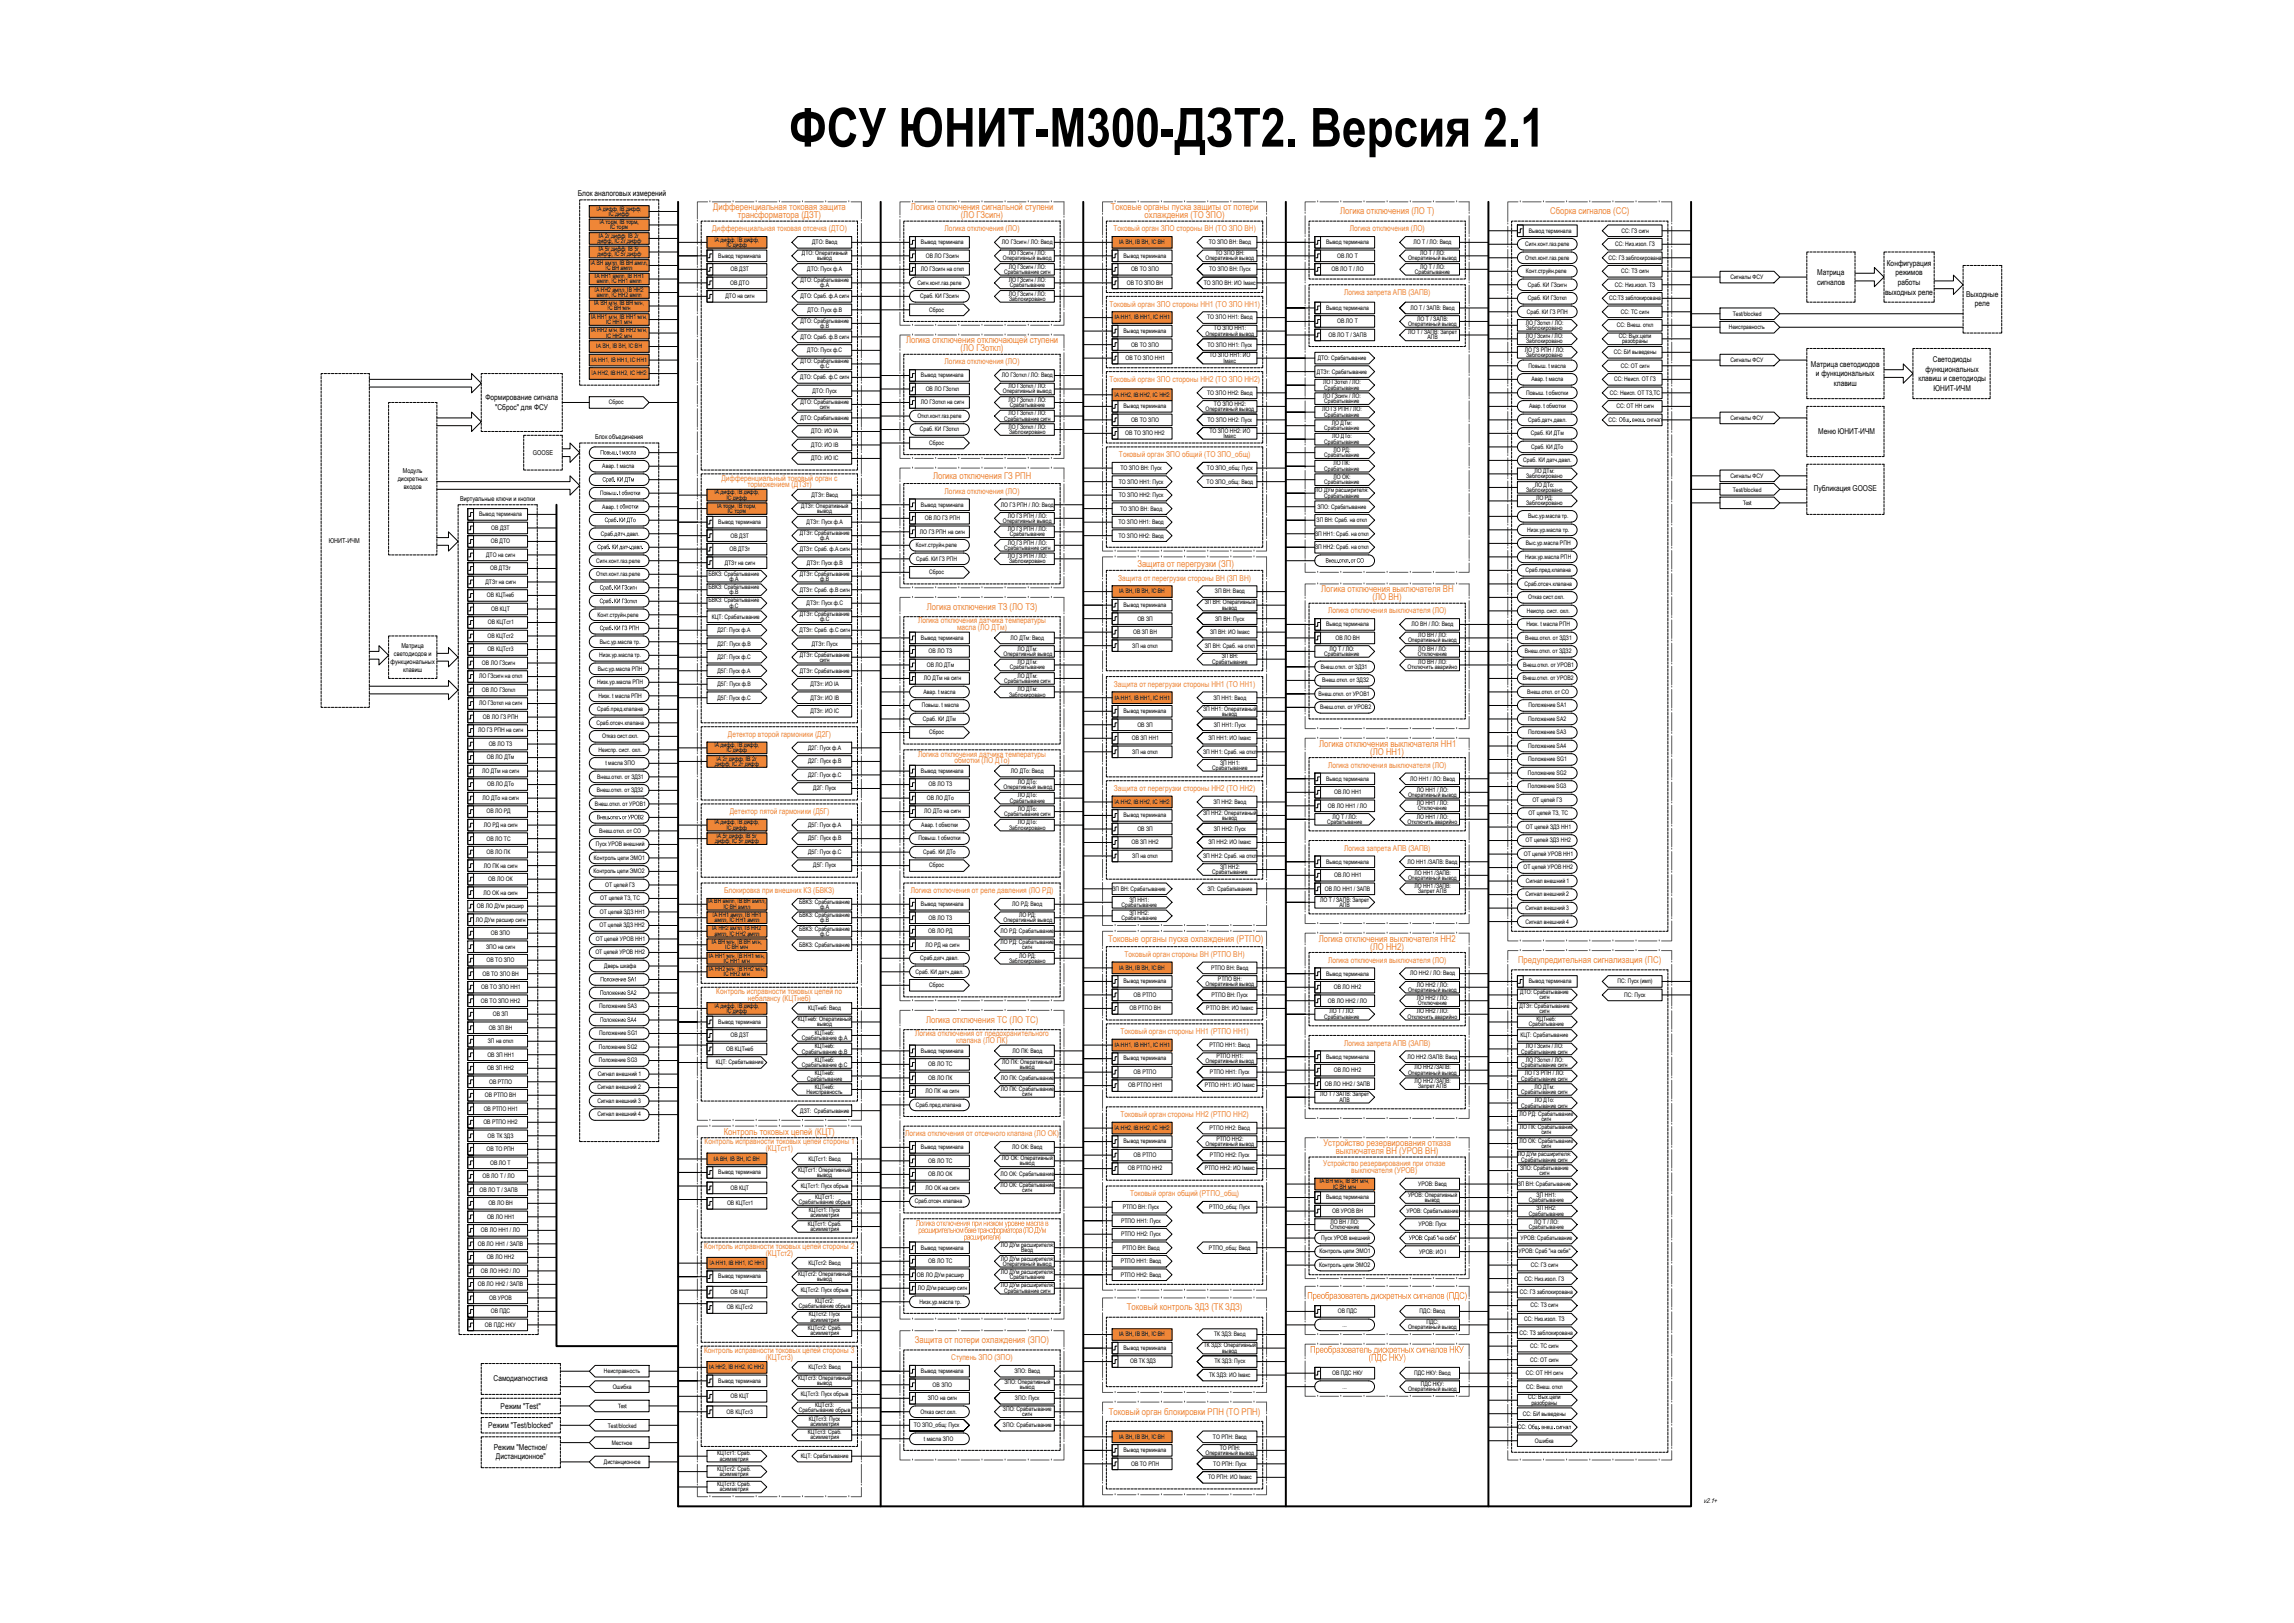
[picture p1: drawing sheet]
<svg xmlns="http://www.w3.org/2000/svg" width="1189mm" height="841mm" viewBox="0 0 1189 841" stroke-linecap="round" stroke-linejoin="round" font-family="sans-serif">
<defs><g id="words">
<text font-size="27.9" x="409" y="76">ФСУ ЮНИТ-М300-ДЗТ2. Версия 2.1</text>
<g font-size="4.9" fill="#ef8637">
<text x="370" y="109">Дифференциальная токовая защита</text>
<text x="382" y="113">трансформатора (ДЗТ)</text>
<text x="472" y="109">Логика отключения сигнальной ступени</text>
<text x="498" y="113">(ЛО ГЗсигн)</text>
<text x="576" y="109">Токовые органы пуска защиты от потери</text>
<text x="593" y="113">охлаждения (ТО ЗПО)</text>
<text x="695" y="111">Логика отключения (ЛО Т)</text>
<text x="803" y="111">Сборка сигналов (СС)</text>
<text x="470" y="178">Логика отключения отключающей ступени</text>
<text x="498" y="182">(ЛО ГЗоткл)</text>
<text x="484" y="248">Логика отключения ГЗ РПН</text>
<text x="589" y="294">Защита от перегрузки (ЗП)</text>
<text x="685" y="307">Логика отключения выключателя ВН</text>
<text x="711" y="311">(ЛО ВН)</text>
<text x="480" y="316">Логика отключения ТЗ (ЛО ТЗ)</text>
<text x="684" y="387">Логика отключения выключателя НН1</text>
<text x="710" y="391">(ЛО НН1)</text>
<text x="574" y="488">Токовые органы пуска охлаждения (РТПО)</text>
<text x="683" y="488">Логика отключения выключателя НН2</text>
<text x="710" y="492">(ЛО НН2)</text>
<text x="787" y="499">Предупредительная сигнализация (ПС)</text>
<text x="480" y="530">Логика отключения ТС (ЛО ТС)</text>
<text x="375" y="588">Контроль токовых цепей (КЦТ)</text>
<text x="686" y="594">Устройство резервирования отказа</text>
<text x="692" y="598">выключателя ВН (УРОВ ВН)</text>
<text x="677" y="673">Преобразователь дискретных сигналов</text>
<text x="750" y="673">(ПДС )</text>
<text x="584" y="679">Токовый контроль ЗДЗ (ТК ЗДЗ)</text>
<text x="474" y="696">Защита от потери охлаждения (ЗПО)</text>
<text x="679" y="701">Преобразователь дискретных сигналов НКУ</text>
<text x="709" y="705">(ПДС НКУ</text>
<text x="727" y="705">)</text>
<text x="575" y="733">Токовый орган блокировки РПН (ТО РПН)</text>
</g>
<g font-size="4.2">
<text x="299" y="102">Блок аналоговых измерений</text>
<text x="978" y="138">Конфигурация</text>
<text x="942" y="143">Матрица</text>
<text x="982" y="143">режимов</text>
<text x="942" y="148">сигналов</text>
<text x="984" y="148">работы</text>
<text x="977" y="153">выходных реле</text>
<text x="1019" y="154">Выходные</text>
<text x="1023" y="159">реле</text>
<text x="939" y="190">Матрица светодиодов</text>
<text x="1002" y="188">Светодиоды</text>
<text x="941" y="195">и функциональных</text>
<text x="994" y="198">клавиш и светодиоды</text>
<text x="998" y="193">функциональных</text>
<text x="950" y="200">клавиш</text>
<text x="1002" y="203">ЮНИТ-ИЧМ</text>
<text x="252" y="207">Формирование сигнала</text>
<text x="257" y="212">&quot;Сброс&quot; для ФСУ</text>
<text x="942" y="225">Меню ЮНИТ-ИЧМ</text>
<text x="940" y="255">Публикация GOOSE</text>
<text x="475" y="635">Логика отключения при низком уровне масла в</text>
<text x="256" y="716">Самодиагностика</text>
<text x="259" y="730">Режим &quot;Test&quot;</text>
<text x="253" y="740">Режим &quot;Test/blocked&quot;</text>
<text x="256" y="751">Режим &quot;Местное/</text>
<text x="257" y="756">Дистанционное&quot;</text>
</g>
<g font-size="4.2" fill="#ef8637">
<text x="369" y="120">Дифференциальная токовая отсечка (ДТО)</text>
<text x="490" y="120">Логика отключения (ЛО)</text>
<text x="577" y="120">Токовый орган ЗПО стороны ВН (ТО ЗПО ВН)</text>
<text x="700" y="120">Логика отключения (ЛО)</text>
<text x="697" y="153">Логика запрета АПВ (ЗАПВ)</text>
<text x="575" y="159">Токовый орган ЗПО стороны НН1 (ТО ЗПО НН1)</text>
<text x="490" y="189">Логика отключения (ЛО)</text>
<text x="575" y="198">Токовый орган ЗПО стороны НН2 (ТО ЗПО НН2)</text>
<text x="580" y="237">Токовый орган ЗПО общий (ТО ЗПО_общ)</text>
<text x="374" y="249">Дифференциальный токовый орган с</text>
<text x="387" y="253">торможением (ДТЗт)</text>
<text x="490" y="256">Логика отключения (ЛО)</text>
<text x="580" y="301">Защита от перегрузки стороны ВН (ЗП ВН)</text>
<text x="688" y="318">Логика отключения выключателя (ЛО)</text>
<text x="476" y="323">Логика отключения датчика температуры</text>
<text x="496" y="327">масла (ЛО ДТм)</text>
<text x="577" y="356">Защита от перегрузки стороны НН1 (ТО НН1)</text>
<text x="377" y="382">Детектор второй гармоники (Д2Г)</text>
<text x="476" y="392">Логика отключения датчика температуры</text>
<text x="495" y="396">обмотки (ЛО ДТо)</text>
<text x="688" y="398">Логика отключения выключателя (ЛО)</text>
<text x="577" y="410">Защита от перегрузки стороны НН2 (ТО НН2)</text>
<text x="378" y="422">Детектор пятой гармоники (Д5Г)</text>
<text x="697" y="441">Логика запрета АПВ (ЗАПВ)</text>
<text x="375" y="463">Блокировка при внешних КЗ (БВКЗ)</text>
<text x="472" y="463">Логика отключения от реле давления (ЛО РД)</text>
<text x="583" y="496">Токовый орган стороны ВН (РТПО ВН)</text>
<text x="688" y="499">Логика отключения выключателя (ЛО)</text>
<text x="371" y="515">Контроль исправности токовых цепей по</text>
<text x="388" y="519">небалансу (КЦТнеб)</text>
<text x="474" y="537">Логика отключения от предохранительного</text>
<text x="581" y="536">Токовый орган стороны НН1 (РТПО НН1)</text>
<text x="496" y="541">клапана (ЛО ПК)</text>
<text x="697" y="542">Логика запрета АПВ (ЗАПВ)</text>
<text x="581" y="579">Токовый орган стороны НН2 (РТПО НН2)</text>
<text x="365" y="593">Контроль исправности токовых цепей стороны 1</text>
<text x="469" y="589">Логика отключения от отсечного клапана (ЛО ОК)</text>
<text x="397" y="597">(КЦТст1)</text>
<text x="686" y="604">Устройство резервирования при отказе</text>
<text x="700" y="608">выключателя (УРОВ)</text>
<text x="586" y="620">Токовый орган общий (РТПО_общ)</text>
<text x="476" y="639">расширительном баке трансформатора</text>
<text x="530" y="639">(ЛО ДУм</text>
<text x="365" y="647">Контроль исправности токовых цепей стороны 2</text>
<text x="499" y="642">расширителя</text>
<text x="517" y="642">)</text>
<text x="397" y="651">(КЦТст2)</text>
<text x="365" y="701">Контроль исправности токовых цепей стороны 3</text>
<text x="397" y="705">(КЦТст3)</text>
<text x="493" y="705">Ступень ЗПО (ЗПО)</text>
</g>
<g font-size="3.5">
<text x="308" y="228">Блок объединения</text>
<text x="276" y="236">GOOSE</text>
<text x="209" y="245">Модуль</text>
<text x="206" y="249">дискретных</text>
<text x="209" y="253">входов</text>
<text x="238" y="260">Виртуальные ключи и кнопки</text>
<text x="170" y="281">ЮНИТ-ИЧМ</text>
<text x="208" y="336">Матрица</text>
<text x="204" y="340">светодиодов и</text>
<text x="202" y="344">функциональных</text>
<text x="209" y="348">клавиш</text>
<text x="883" y="779">v2.1+</text>
</g>
<g font-size="3.2">
<text x="309" y="109">IA дифф, IB дифф,</text>
<text x="315" y="112">IC дифф</text>
<text x="311" y="116">IA торм, IB торм,</text>
<text x="316" y="119">IC торм</text>
<text x="310" y="126">дифф, IC 2г дифф</text>
<text x="310" y="123">IA 2г дифф, IB 2г</text>
<text x="370" y="125">IA дифф, IB дифф,</text>
<text x="792" y="121">Вывод терминала</text>
<text x="840" y="121">СС: ГЗ сигн</text>
<text x="310" y="130">IA 5г дифф, IB 5г</text>
<text x="376" y="128">IC дифф</text>
<text x="421" y="127">ДТО: Ввод</text>
<text x="477" y="127">Вывод терминала</text>
<text x="519" y="127">ЛО ГЗсигн / ЛО: Ввод</text>
<text x="580" y="127">IA ВН, IB ВН, IC ВН</text>
<text x="626" y="127">ТО ЗПО ВН: Ввод</text>
<text x="687" y="127">Вывод терминала</text>
<text x="733" y="127">ЛО Т / ЛО: Ввод</text>
<text x="790" y="128">Сигн.конт.газ.реле</text>
<text x="837" y="128">СС: Низ.изол. ГЗ</text>
<text x="306" y="137">IA ВН ампл, IB ВН ампл,</text>
<text x="310" y="133">дифф, IC 5г дифф</text>
<text x="372" y="134">Вывод терминала</text>
<text x="416" y="132">ДТО: Оперативный</text>
<text x="423" y="135">вывод</text>
<text x="480" y="134">ОВ ЛО ГЗсигн</text>
<text x="520" y="135">Оперативный вывод</text>
<text x="523" y="132">ЛО ГЗсигн / ЛО:</text>
<text x="582" y="134">Вывод терминала</text>
<text x="625" y="135">Оперативный вывод</text>
<text x="630" y="132">ТО ЗПО ВН:</text>
<text x="693" y="134">ОВ ЛО Т</text>
<text x="730" y="135">Оперативный вывод</text>
<text x="736" y="132">ЛО Т / ЛО:</text>
<text x="790" y="135">Откл.конт.газ.реле</text>
<text x="834" y="135">СС: ГЗ заблокирована</text>
<text x="314" y="140">IC ВН ампл</text>
<text x="379" y="141">ОВ ДЗТ</text>
<text x="418" y="141">ДТО: Пуск ф.А</text>
<text x="477" y="141">ЛО ГЗсигн на откл</text>
<text x="520" y="142">Срабатывание сигн</text>
<text x="523" y="139">ЛО ГЗсигн / ЛО:</text>
<text x="586" y="141">ОВ ТО ЗПО</text>
<text x="627" y="141">ТО ЗПО ВН: Пуск</text>
<text x="690" y="141">ОВ ЛО Т / ЛО</text>
<text x="733" y="142">Срабатывание</text>
<text x="736" y="139">ЛО Т / ЛО:</text>
<text x="791" y="142">Конт.струйн.реле</text>
<text x="840" y="142">СС: ТЗ сигн</text>
<text x="308" y="144">IA НН1 ампл, IB НН1</text>
<text x="309" y="147">ампл, IC НН1 ампл</text>
<text x="378" y="148">ОВ ДТО</text>
<text x="415" y="146">ДТО: Срабатывание</text>
<text x="425" y="149">ф.А</text>
<text x="475" y="148">Сигн.конт.газ.реле</text>
<text x="523" y="146">ЛО ГЗсигн / ЛО:</text>
<text x="523" y="149">Срабатывание</text>
<text x="584" y="148">ОВ ТО ЗПО ВН</text>
<text x="624" y="148">ТО ЗПО ВН: ИО Iмакс</text>
<text x="792" y="149">Сраб. КИ ГЗсигн</text>
<text x="837" y="149">СС: Низ.изол. ТЗ</text>
<text x="897" y="144">Сигналы ФСУ</text>
<text x="308" y="151">IA НН2 ампл, IB НН2</text>
<text x="309" y="154">ампл, IC НН2 ампл</text>
<text x="376" y="155">ДТО на сигн</text>
<text x="415" y="155">ДТО: Сраб. ф.А сигн</text>
<text x="477" y="155">Сраб. КИ ГЗсигн</text>
<text x="523" y="153">ЛО ГЗсигн / ЛО:</text>
<text x="523" y="156">Заблокировано</text>
<text x="792" y="156">Сраб. КИ ГЗоткл</text>
<text x="834" y="156">СС:ТЗ заблокирована</text>
<text x="308" y="158">IA ВН мгн, IB ВН мгн,</text>
<text x="315" y="161">IC ВН мгн</text>
<text x="418" y="162">ДТО: Пуск ф.В</text>
<text x="482" y="161">Сброс</text>
<text x="687" y="161">Вывод терминала</text>
<text x="731" y="161">ЛО Т / ЗАПВ: Ввод</text>
<text x="306" y="165">IA НН1 мгн, IB НН1 мгн,</text>
<text x="314" y="168">IC НН1 мгн</text>
<text x="415" y="167">ДТО: Срабатывание</text>
<text x="578" y="166">IA НН1, IB НН1, IC НН1</text>
<text x="626" y="166">ТО ЗПО НН1: Ввод</text>
<text x="693" y="168">ОВ ЛО Т</text>
<text x="734" y="166">ЛО Т / ЗАПВ:</text>
<text x="791" y="163">Сраб. КИ ГЗ РПН</text>
<text x="840" y="163">СС: ТС сигн</text>
<text x="898" y="164">Test/blocked</text>
<text x="306" y="172">IA НН2 мгн, IB НН2 мгн,</text>
<text x="425" y="170">ф.В</text>
<text x="582" y="173">Вывод терминала</text>
<text x="625" y="174">Оперативный вывод</text>
<text x="629" y="171">ТО ЗПО НН1:</text>
<text x="730" y="173">ЛО Т / ЗАПВ: Запрет</text>
<text x="730" y="169">Оперативный вывод</text>
<text x="791" y="168">ЛО ГЗоткл / ЛО:</text>
<text x="791" y="171">Заблокировано</text>
<text x="838" y="170">СС: Внеш. откл</text>
<text x="896" y="170">Неисправность</text>
<text x="314" y="175">IC НН2 мгн</text>
<text x="415" y="176">ДТО: Сраб. ф.В сигн</text>
<text x="586" y="180">ОВ ТО ЗПО</text>
<text x="626" y="180">ТО ЗПО НН1: Пуск</text>
<text x="688" y="175">ОВ ЛО Т / ЗАПВ</text>
<text x="740" y="176">АПВ</text>
<text x="791" y="175">ЛО ГЗсигн / ЛО:</text>
<text x="791" y="178">Заблокировано</text>
<text x="839" y="175">СС: Вых.цепи</text>
<text x="841" y="178">разобраны</text>
<text x="309" y="181">IA ВН, IB ВН, IC ВН</text>
<text x="418" y="183">ДТО: Пуск ф.С</text>
<text x="627" y="185">ТО ЗПО НН1: ИО</text>
<text x="790" y="182">ЛО ГЗ РПН / ЛО:</text>
<text x="791" y="185">Заблокировано</text>
<text x="836" y="184">СС: БИ выведены</text>
<text x="307" y="188">IA НН1, IB НН1, IC НН1</text>
<text x="415" y="188">ДТО: Срабатывание</text>
<text x="425" y="191">ф.С</text>
<text x="583" y="187">ОВ ТО ЗПО НН1</text>
<text x="634" y="188">Iмакс</text>
<text x="683" y="187">ДТО: Срабатывание</text>
<text x="792" y="191">Повыш. t масла</text>
<text x="840" y="191">СС: ОТ сигн</text>
<text x="897" y="187">Сигналы ФСУ</text>
<text x="307" y="195">IA НН2, IB НН2, IC НН2</text>
<text x="415" y="197">ДТО: Сраб. ф.С сигн</text>
<text x="477" y="196">Вывод терминала</text>
<text x="519" y="196">ЛО ГЗоткл / ЛО: Ввод</text>
<text x="683" y="194">ДТЗт: Срабатывание</text>
<text x="794" y="198">Авар. t масла</text>
<text x="837" y="198">СС: Неисп. ОТ ГЗ</text>
<text x="421" y="204">ДТО: Пуск</text>
<text x="480" y="203">ОВ ЛО ГЗоткл</text>
<text x="520" y="204">Оперативный вывод</text>
<text x="523" y="201">ЛО ГЗоткл / ЛО:</text>
<text x="686" y="199">ЛО ГЗоткл / ЛО:</text>
<text x="686" y="202">Срабатывание</text>
<text x="316" y="209">Сброс</text>
<text x="415" y="209">ДТО: Срабатывание</text>
<text x="477" y="210">ЛО ГЗоткл на сигн</text>
<text x="523" y="208">ЛО ГЗоткл / ЛО:</text>
<text x="578" y="206">IA НН2, IB НН2, IC НН2</text>
<text x="626" y="205">ТО ЗПО НН2: Ввод</text>
<text x="686" y="206">ЛО ГЗсигн / ЛО:</text>
<text x="686" y="209">Срабатывание</text>
<text x="791" y="205">Повыш. t обмотки</text>
<text x="834" y="205">СС: Неисп. ОТ ТЗ,ТС</text>
<text x="425" y="212">сигн</text>
<text x="523" y="215">ЛО ГЗоткл / ЛО:</text>
<text x="523" y="211">Срабатывание</text>
<text x="582" y="212">Вывод терминала</text>
<text x="625" y="213">Оперативный вывод</text>
<text x="629" y="210">ТО ЗПО НН2:</text>
<text x="685" y="213">ЛО ГЗ РПН / ЛО:</text>
<text x="686" y="216">Срабатывание</text>
<text x="792" y="212">Авар. t обмотки</text>
<text x="838" y="212">СС: ОТ НН сигн</text>
<text x="415" y="218">ДТО: Срабатывание</text>
<text x="475" y="217">Откл.конт.газ.реле</text>
<text x="520" y="218">Срабатывание сигн</text>
<text x="586" y="219">ОВ ТО ЗПО</text>
<text x="626" y="219">ТО ЗПО НН2: Пуск</text>
<text x="690" y="220">ЛО ДТм:</text>
<text x="792" y="219">Сраб.датч.давл.</text>
<text x="834" y="219">СС:</text>
<text x="839" y="219">Общ . внеш</text>
<text x="897" y="217">Сигналы ФСУ</text>
<text x="420" y="225">ДТО: ИО IА</text>
<text x="477" y="224">Сраб. КИ ГЗоткл</text>
<text x="523" y="222">ЛО ГЗоткл / ЛО:</text>
<text x="523" y="225">Заблокировано</text>
<text x="583" y="226">ОВ ТО ЗПО НН2</text>
<text x="627" y="224">ТО ЗПО НН2: ИО</text>
<text x="634" y="227">Iмакс</text>
<text x="686" y="223">Срабатывание</text>
<text x="690" y="227">ЛО ДТо:</text>
<text x="793" y="226">Сраб. КИ ДТм</text>
<text x="420" y="232">ДТО: ИО IB</text>
<text x="482" y="230">Сброс</text>
<text x="686" y="230">Срабатывание</text>
<text x="793" y="233">Сраб. КИ ДТо</text>
<text x="311" y="236">Повыш</text>
<text x="322" y="236">масла</text>
<text x="420" y="239">ДТО: ИО IС</text>
<text x="686" y="237">Срабатывание</text>
<text x="691" y="234">ЛО РД:</text>
<text x="789" y="240">Сраб. КИ датч.давл.</text>
<text x="312" y="243">Авар. t масла</text>
<text x="581" y="244">ТО ЗПО ВН: Пуск</text>
<text x="625" y="244">ТО ЗПО_общ: Пуск</text>
<text x="686" y="244">Срабатывание</text>
<text x="691" y="241">ЛО ПК:</text>
<text x="795" y="245">ЛО ДТм:</text>
<text x="312" y="250">Сраб</text>
<text x="580" y="251">ТО ЗПО НН1: Пуск</text>
<text x="625" y="251">ТО ЗПО_общ: Ввод</text>
<text x="686" y="251">Срабатывание</text>
<text x="691" y="248">ЛО ОК:</text>
<text x="791" y="248">Заблокировано</text>
<text x="897" y="247">Сигналы ФСУ</text>
<text x="311" y="257">Повыш</text>
<text x="322" y="257">обмотки</text>
<text x="370" y="256">IA дифф, IB дифф,</text>
<text x="421" y="258">ДТЗт: Ввод</text>
<text x="580" y="258">ТО ЗПО НН2: Пуск</text>
<text x="682" y="255">ЛО ДУм расширителя:</text>
<text x="686" y="258">Срабатывание</text>
<text x="791" y="255">Заблокировано</text>
<text x="795" y="252">ЛО ДТо:</text>
<text x="898" y="255">Test/blocked</text>
<text x="312" y="264">Авар. t</text>
<text x="321" y="264">обмотки</text>
<text x="372" y="263">IA торм, IB торм,</text>
<text x="376" y="259">IC дифф</text>
<text x="415" y="263">ДТЗт: Оперативный</text>
<text x="477" y="263">Вывод терминала</text>
<text x="519" y="263">ЛО ГЗ РПН / ЛО: Ввод</text>
<text x="683" y="264">ЗПО: Срабатывание</text>
<text x="791" y="262">Заблокировано</text>
<text x="796" y="259">ЛО РД:</text>
<text x="903" y="262">Test</text>
<text x="248" y="268">Вывод терминала</text>
<text x="377" y="266">IC торм</text>
<text x="423" y="266">вывод</text>
<text x="479" y="270">ОВ ЛО ГЗ РПН</text>
<text x="522" y="268">ЛО ГЗ РПН / ЛО:</text>
<text x="580" y="265">ТО ЗПО ВН: Ввод</text>
<text x="792" y="269">Выс.ур.масла тр.</text>
<text x="255" y="275">ОВ ДЗТ</text>
<text x="313" y="271">Сраб</text>
<text x="372" y="272">Вывод терминала</text>
<text x="418" y="272">ДТЗт: Пуск ф.А</text>
<text x="520" y="271">Оперативный вывод</text>
<text x="522" y="275">ЛО ГЗ РПН / ЛО:</text>
<text x="580" y="272">ТО ЗПО НН1: Ввод</text>
<text x="682" y="271">ЗП ВН: Сраб. на откл</text>
<text x="792" y="276">Низк.ур.масла тр.</text>
<text x="254" y="282">ОВ ДТО</text>
<text x="311" y="278">Сраб.д тч.давл.</text>
<text x="320" y="278">а</text>
<text x="379" y="279">ОВ ДЗТ</text>
<text x="414" y="277">ДТЗт: Срабатывание</text>
<text x="425" y="280">ф.А</text>
<text x="477" y="277">ЛО ГЗ РПН на сигн</text>
<text x="523" y="278">Срабатывание</text>
<text x="580" y="279">ТО ЗПО НН2: Ввод</text>
<text x="682" y="278">ЗП НН1: Сраб. на откл</text>
<text x="310" y="285">Сраб</text>
<text x="326" y="285">.давл</text>
<text x="333" y="285">.</text>
<text x="378" y="286">ОВ ДТЗт</text>
<text x="414" y="286">ДТЗт: Сраб. ф.А сигн</text>
<text x="475" y="284">Конт.струйн.реле</text>
<text x="520" y="285">Срабатывание сигн</text>
<text x="522" y="282">ЛО ГЗ РПН / ЛО:</text>
<text x="682" y="285">ЗП НН2: Сраб. на откл</text>
<text x="791" y="283">Выс.ур.масла РПН</text>
<text x="252" y="289">ДТО на сигн</text>
<text x="309" y="292">Сигн.конт.газ.реле</text>
<text x="376" y="293">ДТЗт на сигн</text>
<text x="418" y="293">ДТЗт: Пуск ф.В</text>
<text x="475" y="291">Сраб. КИ ГЗ РПН</text>
<text x="522" y="289">ЛО ГЗ РПН / ЛО:</text>
<text x="523" y="292">Заблокировано</text>
<text x="687" y="292">Внеш</text>
<text x="693" y="292">.откл</text>
<text x="699" y="292">.от СО</text>
<text x="790" y="290">Низк.ур.масла РПН</text>
<text x="254" y="296">ОВ ДТЗт</text>
<text x="309" y="299">Откл.конт.газ.реле</text>
<text x="367" y="298">БВКЗ: Срабатывание</text>
<text x="414" y="298">ДТЗт: Срабатывание</text>
<text x="482" y="297">Сброс</text>
<text x="791" y="297">Сраб.пред.клапана</text>
<text x="252" y="303">ДТЗт на сигн</text>
<text x="311" y="306">Сраб</text>
<text x="367" y="305">БВКЗ: Срабатывание</text>
<text x="378" y="301">ф.А</text>
<text x="425" y="301">ф.В</text>
<text x="790" y="304">Сраб.отсеч.клапана</text>
<text x="252" y="310">ОВ КЦТнеб</text>
<text x="378" y="308">ф.В</text>
<text x="414" y="307">ДТЗт: Сраб. ф.В сигн</text>
<text x="580" y="308">IA ВН, IB ВН, IC ВН</text>
<text x="630" y="308">ЗП ВН: Ввод</text>
<text x="792" y="311">Отказ сист.охл.</text>
<text x="255" y="317">ОВ КЦТ</text>
<text x="311" y="313">Сраб</text>
<text x="367" y="312">БВКЗ: Срабатывание</text>
<text x="378" y="315">ф.С</text>
<text x="418" y="314">ДТЗт: Пуск ф.С</text>
<text x="582" y="315">Вывод терминала</text>
<text x="624" y="313">ЗП ВН: Оперативный</text>
<text x="633" y="316">вывод</text>
<text x="791" y="318">Неиспр. сист. охл.</text>
<text x="253" y="324">ОВ КЦТст1</text>
<text x="310" y="320">Конт.струйн.реле</text>
<text x="369" y="321">КЦТ: Срабатывание</text>
<text x="414" y="319">ДТЗт: Срабатывание</text>
<text x="425" y="322">ф.С</text>
<text x="589" y="322">ОВ ЗП</text>
<text x="630" y="322">ЗП ВН: Пуск</text>
<text x="311" y="327">Сраб</text>
<text x="372" y="328">Д2Г: Пуск ф.А</text>
<text x="414" y="328">ДТЗт: Сраб. ф.С сигн</text>
<text x="587" y="329">ОВ ЗП ВН</text>
<text x="627" y="329">ЗП ВН: ИО Iмакс</text>
<text x="687" y="325">Вывод терминала</text>
<text x="732" y="325">ЛО ВН / ЛО: Ввод</text>
<text x="791" y="325">Низк. t масла РПН</text>
<text x="253" y="331">ОВ КЦТст2</text>
<text x="311" y="334">Выс.ур.масла тр.</text>
<text x="372" y="335">Д2Г: Пуск ф.B</text>
<text x="421" y="335">ДТЗт: Пуск</text>
<text x="477" y="332">Вывод терминала</text>
<text x="524" y="332">ЛО ДТм: Ввод</text>
<text x="587" y="336">ЗП на откл</text>
<text x="624" y="336">ЗП ВН: Сраб. на откл</text>
<text x="692" y="332">ОВ ЛО ВН</text>
<text x="730" y="333">Оперативный вывод</text>
<text x="735" y="330">ЛО ВН / ЛО:</text>
<text x="790" y="332">Внеш.откл. от ЗДЗ1</text>
<text x="253" y="338">ОВ КЦТст3</text>
<text x="311" y="341">Низк.ур.масла тр.</text>
<text x="372" y="342">Д2Г: Пуск ф.C</text>
<text x="414" y="340">ДТЗт: Срабатывание</text>
<text x="481" y="339">ОВ ЛО ТЗ</text>
<text x="520" y="340">Оперативный вывод</text>
<text x="527" y="337">ЛО ДТм:</text>
<text x="633" y="341">ЗП ВН:</text>
<text x="686" y="340">Срабатывание</text>
<text x="689" y="337">ЛО Т / ЛО:</text>
<text x="735" y="340">Отключение</text>
<text x="735" y="337">ЛО ВН / ЛО:</text>
<text x="790" y="339">Внеш.откл. от ЗДЗ2</text>
<text x="250" y="345">ОВ ЛО ГЗсигн</text>
<text x="310" y="348">Выс.ур.масла РПН</text>
<text x="425" y="343">сигн</text>
<text x="480" y="346">ОВ ЛО ДТм</text>
<text x="523" y="347">Срабатывание</text>
<text x="527" y="344">ЛО ДТм:</text>
<text x="628" y="344">Срабатывание</text>
<text x="684" y="347">Внеш.откл. от ЗДЗ1</text>
<text x="730" y="347">Отключить аварийно</text>
<text x="735" y="344">ЛО ВН / ЛО:</text>
<text x="789" y="346">Внеш.откл. от УРОВ1</text>
<text x="248" y="352">ЛО ГЗсигн на откл</text>
<text x="372" y="349">Д5Г: Пуск ф.А</text>
<text x="414" y="349">ДТЗт: Срабатывание</text>
<text x="479" y="353">ЛО ДТм на сигн</text>
<text x="520" y="354">Срабатывание сигн</text>
<text x="527" y="351">ЛО ДТм:</text>
<text x="685" y="354">Внеш.откл. от ЗДЗ2</text>
<text x="789" y="353">Внеш.откл. от УРОВ2</text>
<text x="250" y="359">ОВ ЛО ГЗоткл</text>
<text x="309" y="355">Низк.ур.масла РПН</text>
<text x="372" y="356">Д5Г: Пуск ф.B</text>
<text x="420" y="356">ДТЗт: ИО IА</text>
<text x="479" y="360">Авар. t масла</text>
<text x="527" y="358">ЛО ДТм:</text>
<text x="791" y="360">Внеш.откл. от СО</text>
<text x="248" y="366">ЛО ГЗоткл на сигн</text>
<text x="310" y="362">Низк. t масла РПН</text>
<text x="372" y="363">Д5Г: Пуск ф.C</text>
<text x="420" y="363">ДТЗт: ИО IB</text>
<text x="523" y="361">Заблокировано</text>
<text x="578" y="363">IA НН1, IB НН1, IC НН1</text>
<text x="629" y="363">ЗП НН1: Ввод</text>
<text x="683" y="361">Внеш.откл. от УРОВ1</text>
<text x="310" y="369">Сраб.пред.клапана</text>
<text x="420" y="370">ДТЗт: ИО IC</text>
<text x="478" y="367">Повыш. t масла</text>
<text x="582" y="370">Вывод терминала</text>
<text x="624" y="368">ЗП НН1: Оперативный</text>
<text x="633" y="371">вывод</text>
<text x="684" y="368">Внеш.откл. от УРОВ2</text>
<text x="792" y="367">Положение SA1</text>
<text x="250" y="373">ОВ ЛО ГЗ РПН</text>
<text x="309" y="376">Сраб.отсеч.клапана</text>
<text x="478" y="374">Сраб. КИ ДТм</text>
<text x="589" y="377">ОВ ЗП</text>
<text x="629" y="377">ЗП НН1: Пуск</text>
<text x="792" y="374">Положение SA2</text>
<text x="248" y="380">ЛО ГЗ РПН на сигн</text>
<text x="312" y="383">Отказ сист.охл.</text>
<text x="482" y="380">Сброс</text>
<text x="587" y="384">ОВ ЗП НН1</text>
<text x="626" y="384">ЗП НН1: ИО Iмакс</text>
<text x="792" y="381">Положение SA3</text>
<text x="253" y="387">ОВ ЛО ТЗ</text>
<text x="310" y="390">Неиспр. сист. охл.</text>
<text x="370" y="387">IA дифф, IB дифф,</text>
<text x="376" y="390">IC дифф</text>
<text x="419" y="389">Д2Г: Пуск ф.А</text>
<text x="792" y="388">Положение SA4</text>
<text x="252" y="394">ОВ ЛО ДТм</text>
<text x="371" y="394">IA 2г дифф, IB 2г</text>
<text x="419" y="396">Д2Г: Пуск ф.В</text>
<text x="587" y="391">ЗП на откл</text>
<text x="624" y="391">ЗП НН1: Сраб. на откл</text>
<text x="792" y="395">Положение SG1</text>
<text x="250" y="401">ЛО ДТм на сигн</text>
<text x="314" y="397">t масла ЗПО</text>
<text x="371" y="397">дифф, IC 2г дифф</text>
<text x="477" y="401">Вывод терминала</text>
<text x="524" y="401">ЛО ДТо: Ввод</text>
<text x="628" y="399">Срабатывание</text>
<text x="632" y="396">ЗП НН1:</text>
<text x="792" y="402">Положение SG2</text>
<text x="252" y="408">ОВ ЛО ДТо</text>
<text x="309" y="404">Внеш.откл. от ЗДЗ1</text>
<text x="419" y="403">Д2Г: Пуск ф.С</text>
<text x="481" y="408">ОВ ЛО ТЗ</text>
<text x="527" y="406">ЛО ДТо:</text>
<text x="687" y="405">Вывод терминала</text>
<text x="731" y="405">ЛО НН1 / ЛО: Ввод</text>
<text x="309" y="411">Внеш.откл. от ЗДЗ2</text>
<text x="421" y="410">Д2Г: Пуск</text>
<text x="520" y="409">Оперативный вывод</text>
<text x="527" y="413">ЛО ДТо:</text>
<text x="691" y="412">ОВ ЛО НН1</text>
<text x="730" y="413">Оперативный вывод</text>
<text x="734" y="410">ЛО НН1 / ЛО:</text>
<text x="792" y="409">Положение SG3</text>
<text x="250" y="415">ЛО ДТо на сигн</text>
<text x="308" y="418">Внеш.откл. от УРОВ1</text>
<text x="480" y="415">ОВ ЛО ДТо</text>
<text x="523" y="416">Срабатывание</text>
<text x="578" y="417">IA НН2, IB НН2, IC НН2</text>
<text x="629" y="417">ЗП НН2: Ввод</text>
<text x="688" y="419">ОВ ЛО НН1 / ЛО</text>
<text x="734" y="417">ЛО НН1 / ЛО:</text>
<text x="735" y="420">Отключение</text>
<text x="794" y="416">ОТ цепей ГЗ</text>
<text x="252" y="422">ОВ ЛО РД</text>
<text x="309" y="425">Внеш</text>
<text x="316" y="425">.откл</text>
<text x="321" y="425">.от УРОВ</text>
<text x="332" y="425">2</text>
<text x="479" y="422">ЛО ДТо на сигн</text>
<text x="520" y="423">Срабатывание сигн</text>
<text x="527" y="420">ЛО ДТо:</text>
<text x="582" y="424">Вывод терминала</text>
<text x="624" y="422">ЗП НН2: Оперативный</text>
<text x="633" y="425">вывод</text>
<text x="691" y="424">ЛО Т / ЛО:</text>
<text x="734" y="424">ЛО НН1 / ЛО:</text>
<text x="792" y="423">ОТ цепей ТЗ, ТС</text>
<text x="251" y="429">ЛО РД на сигн</text>
<text x="311" y="432">Внеш.откл. от СО</text>
<text x="370" y="427">IA дифф, IB дифф,</text>
<text x="376" y="430">IC дифф</text>
<text x="419" y="429">Д5Г: Пуск ф.А</text>
<text x="477" y="429">Авар. t обмотки</text>
<text x="523" y="430">Заблокировано</text>
<text x="527" y="427">ЛО ДТо:</text>
<text x="589" y="431">ОВ ЗП</text>
<text x="629" y="431">ЗП НН2: Пуск</text>
<text x="688" y="427">Срабатывание</text>
<text x="730" y="427">Отключить аварийно</text>
<text x="791" y="430">ОТ цепей ЗДЗ НН1</text>
<text x="252" y="436">ОВ ЛО ТС</text>
<text x="371" y="437">дифф, IC 5г дифф</text>
<text x="371" y="434">IA 5г дифф, IB 5г</text>
<text x="419" y="436">Д5Г: Пуск ф.В</text>
<text x="476" y="436">Повыш. t обмотки</text>
<text x="586" y="438">ОВ ЗП НН2</text>
<text x="626" y="438">ЗП НН2: ИО Iмакс</text>
<text x="791" y="437">ОТ цепей ЗДЗ НН2</text>
<text x="252" y="443">ОВ ЛО ПК</text>
<text x="309" y="438">Пуск УРОВ внешний</text>
<text x="419" y="443">Д5Г: Пуск ф.С</text>
<text x="478" y="443">Сраб. КИ ДТо</text>
<text x="790" y="444">ОТ цепей УРОВ НН1</text>
<text x="251" y="450">ЛО ПК на сигн</text>
<text x="308" y="446">Контроль цепи ЭМО1</text>
<text x="421" y="450">Д5Г: Пуск</text>
<text x="482" y="449">Сброс</text>
<text x="587" y="445">ЗП на откл</text>
<text x="624" y="445">ЗП НН2: Сраб. на откл</text>
<text x="687" y="448">Вывод терминала</text>
<text x="729" y="448">ЛО НН1 /ЗАПВ: Ввод</text>
<text x="308" y="453">Контроль цепи ЭМО2</text>
<text x="628" y="453">Срабатывание</text>
<text x="632" y="450">ЗП НН2:</text>
<text x="691" y="455">ОВ ЛО НН1</text>
<text x="730" y="456">Оперативный вывод</text>
<text x="733" y="453">ЛО НН1 /ЗАПВ:</text>
<text x="790" y="451">ОТ цепей УРОВ НН2</text>
<text x="253" y="457">ОВ ЛО ОК</text>
<text x="314" y="460">ОТ цепей ГЗ</text>
<text x="577" y="462">ЗП ВН: Срабатывание</text>
<text x="626" y="462">ЗП: Срабатывание</text>
<text x="687" y="462">ОВ ЛО НН1 / ЗАПВ</text>
<text x="733" y="460">ЛО НН1 /ЗАПВ:</text>
<text x="791" y="458">Сигнал внешний 1</text>
<text x="251" y="464">ЛО ОК на сигн</text>
<text x="311" y="467">ОТ цепей ТЗ, ТС</text>
<text x="585" y="467">ЗП НН1:</text>
<text x="684" y="467">ЛО Т / ЗАПВ: Запрет</text>
<text x="735" y="463">Запрет АПВ</text>
<text x="791" y="465">Сигнал внешний 2</text>
<text x="247" y="471">ОВ ЛО ДУм расшир</text>
<text x="311" y="474">ОТ цепей ЗДЗ НН1</text>
<text x="367" y="468">IA ВН ампл, IB ВН ампл,</text>
<text x="375" y="471">IC ВН ампл</text>
<text x="414" y="468">БВКЗ: Срабатывание</text>
<text x="425" y="471">ф.А</text>
<text x="477" y="470">Вывод терминала</text>
<text x="525" y="470">ЛО РД: Ввод</text>
<text x="581" y="470">Срабатывание</text>
<text x="694" y="470">АПВ</text>
<text x="791" y="472">Сигнал внешний 3</text>
<text x="247" y="478">ЛО ДУм расшир сигн</text>
<text x="369" y="475">IA НН1 ампл, IB НН1</text>
<text x="370" y="478">ампл, IC НН1 ампл</text>
<text x="414" y="475">БВКЗ: Срабатывание</text>
<text x="425" y="478">ф.В</text>
<text x="481" y="477">ОВ ЛО ТЗ</text>
<text x="520" y="478">Оперативный вывод</text>
<text x="528" y="475">ЛО РД:</text>
<text x="581" y="477">Срабатывание</text>
<text x="585" y="474">ЗП НН2:</text>
<text x="791" y="479">Сигнал внешний 4</text>
<text x="254" y="485">ОВ ЗПО</text>
<text x="311" y="481">ОТ цепей ЗДЗ НН2</text>
<text x="369" y="482">IA НН2 ампл, IB НН2</text>
<text x="370" y="485">ампл, IC НН2 ампл</text>
<text x="414" y="482">БВКЗ: Срабатывание</text>
<text x="425" y="485">ф.С</text>
<text x="481" y="484">ОВ ЛО РД</text>
<text x="519" y="484">ЛО РД: Срабатывание</text>
<text x="252" y="492">ЗПО на сигн</text>
<text x="309" y="488">ОТ цепей УРОВ НН1</text>
<text x="369" y="489">IA ВН мгн, IB ВН мгн,</text>
<text x="376" y="492">IC ВН мгн</text>
<text x="414" y="491">БВКЗ: Срабатывание</text>
<text x="480" y="491">ЛО РД на сигн</text>
<text x="519" y="489">ЛО РД: Срабатывание</text>
<text x="530" y="492">сигн</text>
<text x="309" y="495">ОТ цепей УРОВ НН2</text>
<text x="367" y="496">IA НН1 мгн, IB НН1 мгн,</text>
<text x="477" y="498">Сраб.д тч.давл.</text>
<text x="486" y="498">а</text>
<text x="528" y="496">ЛО РД:</text>
<text x="252" y="499">ОВ ТО ЗПО</text>
<text x="313" y="502">Дверь шкафа</text>
<text x="367" y="503">IA НН2 мгн, IB НН2 мгн,</text>
<text x="375" y="499">IC НН1 мгн</text>
<text x="523" y="499">Заблокировано</text>
<text x="580" y="503">IA ВН, IB ВН, IC ВН</text>
<text x="628" y="503">РТПО ВН: Ввод</text>
<text x="250" y="506">ОВ ТО ЗПО ВН</text>
<text x="311" y="509">Положение</text>
<text x="325" y="509">SA1</text>
<text x="375" y="506">IC НН2 мгн</text>
<text x="474" y="505">Сраб. КИ датч.давл.</text>
<text x="582" y="510">Вывод терминала</text>
<text x="631" y="508">РТПО ВН:</text>
<text x="687" y="506">Вывод терминала</text>
<text x="731" y="505">ЛО НН2 / ЛО: Ввод</text>
<text x="792" y="510">Вывод терминала</text>
<text x="838" y="510">ПС: Пуск (имп)</text>
<text x="249" y="513">ОВ ТО ЗПО НН1</text>
<text x="311" y="516">Положение</text>
<text x="325" y="516">SA2</text>
<text x="482" y="511">Сброс</text>
<text x="625" y="511">Оперативный вывод</text>
<text x="691" y="513">ОВ ЛО НН2</text>
<text x="730" y="514">Оперативный вывод</text>
<text x="734" y="511">ЛО НН2 / ЛО:</text>
<text x="788" y="515">ДТО: Срабатывание</text>
<text x="249" y="520">ОВ ТО ЗПО НН2</text>
<text x="587" y="517">ОВ РТПО</text>
<text x="628" y="517">РТПО ВН: Пуск</text>
<text x="688" y="520">ОВ ЛО НН2 / ЛО</text>
<text x="734" y="518">ЛО НН2 / ЛО:</text>
<text x="735" y="521">Отключение</text>
<text x="798" y="518">сигн</text>
<text x="842" y="517">ПС: Пуск</text>
<text x="255" y="527">ОВ ЗП</text>
<text x="311" y="523">Положение SA3</text>
<text x="370" y="522">IA дифф, IB дифф,</text>
<text x="376" y="525">IC дифф</text>
<text x="419" y="523">КЦТнеб: Ввод</text>
<text x="585" y="524">ОВ РТПО ВН</text>
<text x="625" y="524">РТПО ВН: ИО Iмакс</text>
<text x="686" y="528">Срабатывание</text>
<text x="689" y="525">ЛО Т / ЛО:</text>
<text x="730" y="528">Отключить аварийно</text>
<text x="734" y="525">ЛО НН2 / ЛО:</text>
<text x="787" y="522">ДТЗт: Срабатывание</text>
<text x="798" y="525">сигн</text>
<text x="253" y="534">ОВ ЗП ВН</text>
<text x="311" y="530">Положение</text>
<text x="325" y="530">SA4</text>
<text x="372" y="531">Вывод терминала</text>
<text x="413" y="529">КЦТнеб: Оперативный</text>
<text x="423" y="532">вывод</text>
<text x="792" y="532">Срабатывание</text>
<text x="796" y="529">КЦТнеб:</text>
<text x="311" y="537">Положение SG1</text>
<text x="379" y="538">ОВ ДЗТ</text>
<text x="416" y="539">Срабатывание ф.А</text>
<text x="422" y="536">КЦТнеб:</text>
<text x="788" y="538">КЦТ: Срабатывание</text>
<text x="253" y="541">ЗП на откл</text>
<text x="310" y="544">Положение SG2</text>
<text x="376" y="545">ОВ КЦТнеб</text>
<text x="416" y="546">Срабатывание ф.В</text>
<text x="422" y="543">КЦТнеб:</text>
<text x="477" y="546">Вывод терминала</text>
<text x="525" y="546">ЛО ПК: Ввод</text>
<text x="578" y="543">IA НН1, IB НН1, IC НН1</text>
<text x="627" y="543">РТПО НН1: Ввод</text>
<text x="788" y="546">Срабатывание сигн</text>
<text x="791" y="543">ЛО ГЗсигн / ЛО:</text>
<text x="253" y="548">ОВ ЗП НН1</text>
<text x="310" y="551">Положение SG3</text>
<text x="371" y="552">КЦТ: Срабатывание</text>
<text x="422" y="550">КЦТнеб:</text>
<text x="519" y="551">ЛО ПК: Оперативный</text>
<text x="582" y="550">Вывод терминала</text>
<text x="625" y="551">Оперативный вывод</text>
<text x="630" y="548">РТПО НН1:</text>
<text x="687" y="549">Вывод терминала</text>
<text x="729" y="549">ЛО НН2 /ЗАПВ: Ввод</text>
<text x="791" y="550">ЛО ГЗоткл / ЛО:</text>
<text x="252" y="555">ОВ ЗП НН2</text>
<text x="310" y="558">Сигнал внешний 1</text>
<text x="416" y="553">Срабатывание ф.С</text>
<text x="422" y="557">КЦТнеб:</text>
<text x="481" y="553">ОВ ЛО ТС</text>
<text x="528" y="554">вывод</text>
<text x="587" y="557">ОВ РТПО</text>
<text x="627" y="557">РТПО НН1: Пуск</text>
<text x="691" y="556">ОВ ЛО НН2</text>
<text x="730" y="557">Оперативный вывод</text>
<text x="733" y="554">ЛО НН2 /ЗАПВ:</text>
<text x="788" y="553">Срабатывание сигн</text>
<text x="790" y="557">ЛО ГЗ РПН / ЛО:</text>
<text x="253" y="562">ОВ РТПО</text>
<text x="418" y="560">Срабатывание</text>
<text x="481" y="560">ОВ ЛО ПК</text>
<text x="519" y="560">ЛО ПК: Срабатывание</text>
<text x="585" y="564">ОВ РТПО НН1</text>
<text x="624" y="564">РТПО НН1: ИО Iмакс</text>
<text x="687" y="563">ОВ ЛО НН2 / ЗАПВ</text>
<text x="733" y="561">ЛО НН2 /ЗАПВ:</text>
<text x="735" y="564">Запрет АПВ</text>
<text x="788" y="560">Срабатывание сигн</text>
<text x="251" y="569">ОВ РТПО ВН</text>
<text x="310" y="565">Сигнал внешний 2</text>
<text x="418" y="567">Неисправность</text>
<text x="422" y="564">КЦТнеб:</text>
<text x="480" y="567">ЛО ПК на сигн</text>
<text x="519" y="565">ЛО ПК: Срабатывание</text>
<text x="530" y="568">сигн</text>
<text x="684" y="568">ЛО Т / ЗАПВ: Запрет</text>
<text x="788" y="567">Срабатывание сигн</text>
<text x="795" y="564">ЛО ДТм:</text>
<text x="251" y="576">ОВ РТПО НН1</text>
<text x="310" y="572">Сигнал внешний 3</text>
<text x="475" y="574">Сраб.пред.клапана</text>
<text x="694" y="571">АПВ</text>
<text x="788" y="574">Срабатывание сигн</text>
<text x="795" y="571">ЛО ДТо:</text>
<text x="310" y="579">Сигнал внешний 4</text>
<text x="415" y="577">ДЗТ: Срабатывание</text>
<text x="788" y="578">ЛО РД: Срабатывание</text>
<text x="799" y="581">сигн</text>
<text x="251" y="583">ОВ РТПО НН2</text>
<text x="578" y="586">IA НН2, IB НН2, IC НН2</text>
<text x="627" y="586">РТПО НН2: Ввод</text>
<text x="788" y="585">ЛО ПК: Срабатывание</text>
<text x="799" y="588">сигн</text>
<text x="253" y="590">ОВ ТК ЗДЗ</text>
<text x="582" y="593">Вывод терминала</text>
<text x="625" y="594">Оперативный вывод</text>
<text x="630" y="591">РТПО НН2:</text>
<text x="788" y="592">ЛО ОК: Срабатывание</text>
<text x="252" y="597">ОВ ТО РПН</text>
<text x="477" y="596">Вывод терминала</text>
<text x="525" y="596">ЛО ОК: Ввод</text>
<text x="587" y="600">ОВ РТПО</text>
<text x="627" y="600">РТПО НН2: Пуск</text>
<text x="787" y="599">ЛО ДУм расширителя:</text>
<text x="799" y="595">сигн</text>
<text x="254" y="604">ОВ ЛО Т</text>
<text x="370" y="602">IA ВН, IB ВН, IC ВН</text>
<text x="419" y="601">КЦТст1: Ввод</text>
<text x="481" y="603">ОВ ЛО ТС</text>
<text x="519" y="601">ЛО ОК: Оперативный</text>
<text x="528" y="604">вывод</text>
<text x="788" y="602">Срабатывание сигн</text>
<text x="250" y="611">ОВ ЛО Т / ЛО</text>
<text x="372" y="609">Вывод терминала</text>
<text x="414" y="607">КЦТст1: Оперативный</text>
<text x="423" y="610">вывод</text>
<text x="481" y="610">ОВ ЛО ОК</text>
<text x="519" y="610">ЛО ОК: Срабатывание</text>
<text x="584" y="607">ОВ РТПО НН2</text>
<text x="624" y="607">РТПО НН2: ИО Iмакс</text>
<text x="788" y="606">ЗПО: Срабатывание</text>
<text x="798" y="609">сигн</text>
<text x="248" y="618">ОВ ЛО Т / ЗАПВ</text>
<text x="379" y="617">ОВ КЦТ</text>
<text x="415" y="616">КЦТст1: Пуск обрыв</text>
<text x="480" y="617">ЛО ОК на сигн</text>
<text x="519" y="615">ЛО ОК: Срабатывание</text>
<text x="530" y="618">сигн</text>
<text x="684" y="613">IA ВН мгн, IB ВН мгн,</text>
<text x="691" y="616">IC ВН мгн</text>
<text x="735" y="614">УРОВ: Ввод</text>
<text x="787" y="615">ЗП ВН: Срабатывание</text>
<text x="414" y="624">Срабатывание обрыв</text>
<text x="423" y="621">КЦТст1:</text>
<text x="474" y="624">Сраб.отсеч.клапана</text>
<text x="687" y="622">Вывод терминала</text>
<text x="730" y="620">УРОВ: Оперативный</text>
<text x="738" y="623">вывод</text>
<text x="792" y="623">Срабатывание</text>
<text x="796" y="620">ЗП НН1:</text>
<text x="253" y="625">ОВ ЛО ВН</text>
<text x="377" y="625">ОВ КЦТст1</text>
<text x="419" y="628">КЦТст1: Пуск</text>
<text x="582" y="627">РТПО ВН: Пуск</text>
<text x="627" y="627">РТПО_общ: Пуск</text>
<text x="690" y="629">ОВ УРОВ ВН</text>
<text x="729" y="628">УРОВ: Срабатывание</text>
<text x="792" y="630">Срабатывание</text>
<text x="796" y="627">ЗП НН2:</text>
<text x="252" y="632">ОВ ЛО НН1</text>
<text x="419" y="635">КЦТст1: Сраб.</text>
<text x="420" y="631">асимметрия</text>
<text x="581" y="634">РТПО НН1: Пуск</text>
<text x="690" y="634">ЛО ВН / ЛО:</text>
<text x="735" y="636">УРОВ: Пуск</text>
<text x="795" y="634">ЛО Т / ЛО:</text>
<text x="249" y="639">ОВ ЛО НН1 / ЛО</text>
<text x="420" y="638">асимметрия</text>
<text x="581" y="641">РТПО НН2: Пуск</text>
<text x="689" y="637">Отключение</text>
<text x="792" y="637">Срабатывание</text>
<text x="248" y="646">ОВ ЛО НН1 / ЗАПВ</text>
<text x="477" y="648">Вывод терминала</text>
<text x="519" y="646">ЛО ДУм расширителя:</text>
<text x="582" y="648">РТПО ВН: Ввод</text>
<text x="627" y="648">РТПО_общ: Ввод</text>
<text x="685" y="643">Пуск УРОВ внешний</text>
<text x="730" y="643">УРОВ</text>
<text x="737" y="643">:Сраб</text>
<text x="745" y="643">&quot;на себя</text>
<text x="754" y="643">&quot;</text>
<text x="788" y="642">УРОВ: Срабатывание</text>
<text x="252" y="653">ОВ ЛО НН2</text>
<text x="519" y="653">ЛО ДУм расширителя:</text>
<text x="529" y="649">Ввод</text>
<text x="684" y="650">Контроль цепи ЭМО1</text>
<text x="735" y="650">УРОВ: ИО I</text>
<text x="787" y="650">УРОВ: Сраб &quot;на себя&quot;</text>
<text x="249" y="660">ОВ ЛО НН2 / ЛО</text>
<text x="368" y="656">IA НН1, IB НН1, IC НН1</text>
<text x="419" y="655">КЦТст2: Ввод</text>
<text x="481" y="655">ОВ ЛО ТС</text>
<text x="520" y="656">Оперативный вывод</text>
<text x="581" y="655">РТПО НН1: Ввод</text>
<text x="684" y="657">Контроль цепи ЭМО2</text>
<text x="793" y="657">СС: ГЗ сигн</text>
<text x="372" y="663">Вывод терминала</text>
<text x="414" y="661">КЦТст2: Оперативный</text>
<text x="423" y="664">вывод</text>
<text x="475" y="662">ОВ ЛО ДУм расшир</text>
<text x="519" y="660">ЛО ДУм расширителя:</text>
<text x="523" y="663">Срабатывание</text>
<text x="581" y="662">РТПО НН2: Ввод</text>
<text x="790" y="664">СС: Низ.изол. ГЗ</text>
<text x="248" y="667">ОВ ЛО НН2 / ЗАПВ</text>
<text x="379" y="671">ОВ КЦТ</text>
<text x="415" y="670">КЦТст2: Пуск обрыв</text>
<text x="476" y="669">ЛО ДУм расшир сигн</text>
<text x="519" y="667">ЛО ДУм расширителя:</text>
<text x="520" y="670">Срабатывание сигн</text>
<text x="788" y="671">СС: ГЗ заблокирована</text>
<text x="254" y="674">ОВ УРОВ</text>
<text x="414" y="678">Срабатывание обрыв</text>
<text x="423" y="675">КЦТст2:</text>
<text x="477" y="675">Низк.ур.масла тр.</text>
<text x="793" y="678">СС: ТЗ сигн</text>
<text x="254" y="681">ОВ ПДС</text>
<text x="377" y="679">ОВ КЦТст2</text>
<text x="419" y="682">КЦТст2: Пуск</text>
<text x="693" y="681">ОВ ПДС</text>
<text x="736" y="680">ПДС: Ввод</text>
<text x="251" y="688">ОВ ПДС НКУ</text>
<text x="419" y="689">КЦТст2: Сраб.</text>
<text x="420" y="685">асимметрия</text>
<text x="696" y="688">...</text>
<text x="730" y="689">Оперативный вывод</text>
<text x="739" y="686">ПДС:</text>
<text x="790" y="685">СС: Низ.изол. ТЗ</text>
<text x="420" y="692">асимметрия</text>
<text x="580" y="693">IA ВН, IB ВН, IC ВН</text>
<text x="629" y="693">ТК ЗДЗ: Ввод</text>
<text x="788" y="692">СС: ТЗ заблокирована</text>
<text x="582" y="700">Вывод терминала</text>
<text x="624" y="698">ТК ЗДЗ: Оперативный</text>
<text x="633" y="701">вывод</text>
<text x="793" y="699">СС: ТС сигн</text>
<text x="586" y="707">ОВ ТК ЗДЗ</text>
<text x="629" y="707">ТК ЗДЗ: Пуск</text>
<text x="793" y="706">СС: ОТ сигн</text>
<text x="313" y="711">Неисправность</text>
<text x="368" y="710">IA НН2, IB НН2, IC НН2</text>
<text x="419" y="709">КЦТст3: Ввод</text>
<text x="477" y="712">Вывод терминала</text>
<text x="526" y="712">ЗПО: Ввод</text>
<text x="627" y="714">ТК ЗДЗ: ИО Iмакс</text>
<text x="690" y="713">ОВ ПДС НКУ</text>
<text x="733" y="712">ПДС НКУ: Ввод</text>
<text x="791" y="713">СС: ОТ НН сигн</text>
<text x="318" y="720">Ошибка</text>
<text x="372" y="717">Вывод терминала</text>
<text x="414" y="715">КЦТст3: Оперативный</text>
<text x="423" y="718">вывод</text>
<text x="483" y="719">ОВ ЗПО</text>
<text x="521" y="717">ЗПО: Оперативный</text>
<text x="528" y="720">вывод</text>
<text x="696" y="720">...</text>
<text x="736" y="718">ПДС НКУ:</text>
<text x="791" y="720">СС: Внеш. откл</text>
<text x="379" y="725">ОВ КЦТ</text>
<text x="415" y="724">КЦТст3: Пуск обрыв</text>
<text x="481" y="726">ЗПО на сигн</text>
<text x="526" y="726">ЗПО: Пуск</text>
<text x="730" y="721">Оперативный вывод</text>
<text x="792" y="725">СС: Вых.цепи</text>
<text x="320" y="730">Test</text>
<text x="414" y="732">Срабатывание обрыв</text>
<text x="423" y="729">КЦТст3:</text>
<text x="520" y="731">ЗПО: Срабатывание</text>
<text x="794" y="728">разобраны</text>
<text x="377" y="733">ОВ КЦТст3</text>
<text x="419" y="736">КЦТст3: Пуск</text>
<text x="477" y="733">Отказ сист.охл.</text>
<text x="530" y="734">сигн</text>
<text x="789" y="734">СС: БИ выведены</text>
<text x="315" y="740">Test/blocked</text>
<text x="419" y="743">КЦТст3: Сраб.</text>
<text x="420" y="739">асимметрия</text>
<text x="474" y="740">ТО ЗПО_общ: Пуск</text>
<text x="520" y="740">ЗПО: Срабатывание</text>
<text x="787" y="741">СС:</text>
<text x="792" y="741">Общ . внеш</text>
<text x="317" y="749">Местное</text>
<text x="420" y="746">асимметрия</text>
<text x="479" y="747">t масла ЗПО</text>
<text x="580" y="746">IA ВН, IB ВН, IC ВН</text>
<text x="629" y="746">ТО РПН: Ввод</text>
<text x="795" y="748">Ошибка</text>
<text x="372" y="754">КЦТст1: Сраб.</text>
<text x="415" y="756">КЦТ: Срабатывание</text>
<text x="582" y="753">Вывод терминала</text>
<text x="625" y="754">Оперативный вывод</text>
<text x="632" y="751">ТО РПН:</text>
<text x="313" y="758">Дистанционное</text>
<text x="373" y="757">асимметрия</text>
<text x="586" y="760">ОВ ТО РПН</text>
<text x="629" y="760">ТО РПН: Пуск</text>
<text x="372" y="762">КЦТст2: Сраб.</text>
<text x="373" y="765">асимметрия</text>
<text x="626" y="767">ТО РПН: ИО Iмакс</text>
<text x="372" y="770">КЦТст3: Сраб.</text>
<text x="373" y="773">асимметрия</text>
</g>
</g></defs>
<!-- layer: 0 -->
<path d="M351 105v676h525v-676M456 105v676M561 105v676M666 105v676M771 105v676M288 262v436h63" fill="none" stroke="#000" stroke-width="1"/>
<g fill="none" stroke="#000" stroke-width=".52">
<path d="M300 105v1M300 107v1M300 109v1M300 111v1M300 113v1M300 114v2M300 116v2M300 118v1M302 104h-2M302 104h2M304 104h2M305 107h31v6h-31z"/>
<path d="M305 114h31v6h-31zM306 104h1M308 104h1M310 104h1M312 104h1M314 104h1M316 104h1M317 104h2M319 104h2M321 104h1M323 104h1M325 104h1"/>
<path d="M327 104h1M329 104h1M331 104h1M332 104h2M334 104h2M336 104h1M336 110h15M336 117h15M338 104h1M340 104h1M341 105v1M341 107v1"/>
<path d="M341 109v1M341 111v1M341 113v1M341 114v2M341 116v2M341 118v1M573 117v1M573 118v2M574 115h-1v1M575 115h1M577 115h1M579 115h1"/>
<path d="M580 115h2M582 115h2M584 115h1M586 115h1M588 115h1M590 115h1M592 115h1M594 115h1M595 115h2M597 115h2M599 115h1M601 115h1"/>
<path d="M603 115h1M605 115h1M607 115h1M609 115h1M610 115h2M612 115h2M614 115h1M616 115h1M618 115h1M620 115h1M622 115h1M624 115h1"/>
<path d="M625 115h2M627 115h2M629 115h1M631 115h1M633 115h1M635 115h1M637 115h1M639 115h1M640 115h2M642 115h2M644 115h1M646 115h1"/>
<path d="M648 115h1M650 115h1M652 115h1M654 115v1M654 117v1M654 118v2M300 120v1M300 122v1M300 124v1M300 126v1M300 127v2M300 129v2"/>
<path d="M300 131v2M300 133v1M300 135v1M300 137v1M300 139v1M305 121h31v6h-31zM305 128h31v6h-31zM305 135h31v6h-31zM336 131h15M336 138h15M336 124h15M341 120v1"/>
<path d="M341 122v1M341 124v1M341 126v1M341 127v2M341 129v2M341 131v2M341 133v1M341 135v1M341 137v1M341 139v1M561 126h15M561 133h15"/>
<path d="M561 140h15M573 120v2M573 122v1M573 124v1M573 126v1M573 128v1M573 130v1M573 132v1M573 133v2M573 135v2M573 137v1M573 139v1"/>
<path d="M576 130h3v6h-3zM576 130h31v6h-31zM576 137h3v6h-3zM576 137h31v6h-31zM576 123h31v6h-31zM579 132h-1v2h-1M579 139h-1v2h-1M620 133l3-3h28v6h-28zM620 126l3-3h28v6h-28zM620 140l3-3h28v6h-28zM651 137h-28l-3 3 3 3M651 126h15"/>
<path d="M651 133h15M651 140h15M654 120v2M654 122v1M654 124v1M654 126v1M654 128v1M654 130v1M654 132v1M654 133v2M654 135v2M654 137v1"/>
<path d="M654 139v1M936 133v1M936 135v1M936 136v2M936 138v2M937 131h-1v1M938 131h1M940 131h1M942 131h1M944 131h1M945 131h2M947 131h2"/>
<path d="M949 131h1M951 131h1M953 131h1M955 131h1M957 131h1M959 131h1M960 131h1v1M961 133v1M961 135v1M961 136v2M961 138v2M976 133v1"/>
<path d="M976 135v1M976 136v2M976 138v2M978 131h-2v1M978 131h2M980 131h2M982 131h1M984 131h1M986 131h1M988 131h1M990 131h1M992 131h1"/>
<path d="M993 131h2M995 131h2M997 131h1M999 131h1M1001 131h1v1M1002 133v1M1002 135v1M1002 136v2M1002 138v2M1017 139v2M1019 138h-2v1M1019 138h2"/>
<path d="M1021 138h1M1023 138h1M1025 138h1M1027 138h1M1029 138h1M1030 138h2M1032 138h2M1034 138h1M1036 138h1v1M1037 139v2M300 141v1M300 143v1"/>
<path d="M300 144v2M300 146v2M300 148v1M300 150v1M300 152v1M300 154v1M300 156v1M300 158v1M300 159v2M305 142h31v6h-31zM305 149h31v6h-31zM305 156h31v6h-31z"/>
<path d="M336 145h15M336 152h15M336 159h15M341 141v1M341 143v1M341 144v2M341 146v2M341 148v1M341 150v1M341 152v1M341 154v1M341 156v1"/>
<path d="M341 158v1M341 159v2M561 147h15M573 150v2h1M573 141v1M573 143v1M573 145v1M573 147v1M573 148v2M573 156v1M573 157v2M573 159v2"/>
<path d="M574 154h-1v1M575 152h1M575 154h1M576 144h3v6h-3zM576 144h31v6h-31zM577 152h1M577 154h1M579 152h1M579 154h1M579 146h-1v2h-1M580 152h2M580 154h2"/>
<path d="M582 152h2M582 154h2M584 152h1M584 154h1M586 152h1M586 154h1M588 152h1M588 154h1M590 152h1M590 154h1M592 152h1M592 154h1"/>
<path d="M594 152h1M594 154h1M595 152h2M595 154h2M597 152h2M597 154h2M599 152h1M599 154h1M601 152h1M601 154h1M603 152h1M603 154h1"/>
<path d="M605 152h1M605 154h1M607 152h1M607 154h1M609 152h1M609 154h1M610 152h2M610 154h2M612 152h2M612 154h2M614 152h1M614 154h1"/>
<path d="M616 152h1M616 154h1M618 152h1M618 154h1M620 152h1M620 154h1M620 147l3-3h28v6h-28zM622 152h1M622 154h1M624 152h1M624 154h1M625 152h2"/>
<path d="M625 154h2M627 152h2M627 154h2M629 152h1M629 154h1M631 152h1M631 154h1M633 152h1M633 154h1M635 152h1M635 154h1M637 152h1"/>
<path d="M637 154h1M639 152h1M639 154h1M640 152h2M640 154h2M642 152h2M642 154h2M644 152h1M644 154h1M646 152h1M646 154h1M648 152h1"/>
<path d="M648 154h1M650 152h1M650 154h1M651 144h-28l-3 3 3 3M651 147h15M652 152h1M652 154h1M654 154v1M654 150v2M654 141v1M654 143v1M654 145v1"/>
<path d="M654 147v1M654 148v2M654 156v1M654 157v2M654 159v2M876 144h15M891 160h28l3 3-3 3h-28zM891 141h28l3 3-3 3h-28zM922 144h14M936 155v2h1M936 140v1M936 142v1"/>
<path d="M936 144v1M936 146v1M936 148v1M936 150v1M936 151v2M936 153v2M938 157h1M940 157h1M942 157h1M944 157h1M945 157h2M947 157h2"/>
<path d="M949 157h1M951 157h1M953 157h1M955 157h1M957 157h1M959 157h1M961 155v2h-1M961 142h10v-3l5 5-5 5v-3h-10M961 140v1M961 142v1M961 144v1M961 146v1"/>
<path d="M961 148v1M961 150v1M961 151v2M961 153v2M976 155v2h2M976 140v1M976 142v1M976 144v1M976 146v1M976 148v1M976 150v1M976 151v2"/>
<path d="M976 153v2M978 157h2M980 157h2M982 157h1M984 157h1M986 157h1M988 157h1M990 157h1M992 157h1M993 157h2M995 157h2M997 157h1"/>
<path d="M999 157h1M1002 146h10v-3l5 5-5 5v-3h-10v1M1002 155v2h-1M1002 140v1M1002 142v1M1002 144v1M1002 146v1M1002 148v1M1002 151v2M1002 153v2M1017 141v2M1017 143v1"/>
<path d="M1017 145v1M1017 147v1M1017 149v1M1017 151v1M1017 153v1M1017 154v2M1017 156v2M1017 158v1M1037 141v2M1037 143v1M1037 145v1M1037 147v1"/>
<path d="M1037 149v1M1037 151v1M1037 153v1M1037 154v2M1037 156v2M1037 158v1M300 161v2M300 163v1M300 165v1M300 167v1M300 169v1M300 171v1"/>
<path d="M300 172v2M300 174v2M300 176v2M300 178v1M305 163h31v6h-31zM305 170h31v6h-31zM305 177h31v6h-31zM336 173h15M336 166h15M336 180h15M341 161v2M341 163v1"/>
<path d="M341 165v1M341 167v1M341 169v1M341 171v1M341 172v2M341 174v2M341 176v2M341 178v1M561 165h15M561 172h15M561 179h15M573 161v1"/>
<path d="M573 163v1M573 165v1M573 167v1M573 169v1M573 171v1M573 172v2M573 174v1M573 176v1M573 178v1M573 180v1M576 169h3v6h-3zM576 169h31v6h-31z"/>
<path d="M576 176h3v6h-3zM576 176h31v6h-31zM576 162h31v6h-31zM579 171h-1v2h-1M579 178h-1v2h-1M620 172l3-3h28v6h-28zM620 165l3-3h28v6h-28zM620 179l3-3h28v6h-28zM651 176h-28l-3 3 3 3M651 165h15M651 172h15M651 179h15"/>
<path d="M654 161v1M654 163v1M654 165v1M654 167v1M654 169v1M654 171v1M654 172v2M654 174v1M654 176v1M654 178v1M654 180v1M876 163h15"/>
<path d="M876 170h15M891 167h28l3 3-3 3h-28zM922 163h95M922 170h95M1017 171v2h2M1017 160v1M1017 162v1M1017 164v1M1017 166v1M1017 168v1M1017 169v2M1019 173h2"/>
<path d="M1021 173h1M1023 173h1M1025 173h1M1027 173h1M1029 173h1M1030 173h2M1032 173h2M1034 173h1M1037 171v2h-1M1037 160v1M1037 162v1M1037 164v1"/>
<path d="M1037 166v1M1037 168v1M1037 169v2M166 195v1M166 197v1M166 199v1M167 194h-1M168 194h1M170 194h1M172 194h1M174 194h1M175 194h2"/>
<path d="M177 194h2M179 194h1M181 194h1M183 194h1M185 194h1M187 194h1M189 194h1M190 194h1M191 197h53v-3l5 5-5 5v-3h-53v1M191 195v1M191 197v1M191 199v1"/>
<path d="M249 195v1M249 197v1M249 199v1M250 194h-1M251 194h1M253 194h1M255 194h1M257 194h1M259 194h1M260 194h2M262 194h2M264 194h1"/>
<path d="M266 194h1M268 194h1M270 194h1M272 194h1M274 194h1M275 194h2M277 194h2M279 194h1M281 194h1M283 194h1M285 194h1M287 194h1"/>
<path d="M289 194h1M290 194h1M291 195v1M291 197v1M291 199v1M300 199v1h2M300 180v1M300 182v1M300 184v1M300 186v1M300 188v1M300 189v2"/>
<path d="M300 191v2M300 193v1M300 195v1M300 197v1M302 200h2M304 200h2M305 184h31v6h-31zM305 191h31v6h-31zM306 200h1M308 200h1M310 200h1M312 200h1"/>
<path d="M314 200h1M316 200h1M317 200h2M319 200h2M321 200h1M323 200h1M325 200h1M327 200h1M329 200h1M331 200h1M332 200h2M334 200h2"/>
<path d="M336 200h1M336 187h15M336 194h15M338 200h1M341 199v1h-1M341 180v1M341 182v1M341 184v1M341 186v1M341 188v1M341 189v2M341 191v2"/>
<path d="M341 193v1M341 195v1M341 197v1M561 186h15M573 189v2h1M573 182v1M573 184v1M573 186v1M573 187v2M573 195v1M573 196v2M573 198v2"/>
<path d="M574 193h-1v1M575 191h1M575 193h1M576 183h3v6h-3zM576 183h31v6h-31zM577 191h1M577 193h1M579 191h1M579 193h1M579 185h-1v2h-1M580 191h2M580 193h2"/>
<path d="M582 191h2M582 193h2M584 191h1M584 193h1M586 191h1M586 193h1M588 191h1M588 193h1M590 191h1M590 193h1M592 191h1M592 193h1"/>
<path d="M594 191h1M594 193h1M595 191h2M595 193h2M597 191h2M597 193h2M599 191h1M599 193h1M601 191h1M601 193h1M603 191h1M603 193h1"/>
<path d="M605 191h1M605 193h1M607 191h1M607 193h1M609 191h1M609 193h1M610 191h2M610 193h2M612 191h2M612 193h2M614 191h1M614 193h1"/>
<path d="M616 191h1M616 193h1M618 191h1M618 193h1M620 191h1M620 193h1M620 186l3-3h28v6h-28zM622 191h1M622 193h1M624 191h1M624 193h1M625 191h2"/>
<path d="M625 193h2M627 191h2M627 193h2M629 191h1M629 193h1M631 191h1M631 193h1M633 191h1M633 193h1M635 191h1M635 193h1M637 191h1"/>
<path d="M637 193h1M639 191h1M639 193h1M640 191h2M640 193h2M642 191h2M642 193h2M644 191h1M644 193h1M646 191h1M646 193h1M648 191h1"/>
<path d="M648 193h1M650 191h1M650 193h1M651 183h-28l-3 3 3 3M651 186h15M652 191h1M652 193h1M654 193v1M654 189v2M654 182v1M654 184v1M654 186v1"/>
<path d="M654 187v2M654 195v1M654 196v2M654 198v2M876 187h15M891 184h28l3 3-3 3h-28zM922 187h14M936 183v1M936 185v1M936 186v2M936 188v2M936 190v1"/>
<path d="M936 192v1M936 194v1M936 196v1M936 198v1M936 200v1M937 181h-1v1M938 181h1M940 181h1M942 181h1M944 181h1M945 181h2M947 181h2"/>
<path d="M949 181h1M951 181h1M953 181h1M955 181h1M957 181h1M959 181h1M960 181h2M962 181h2M964 181h1M966 181h1M968 181h1M970 181h1"/>
<path d="M972 181h1M974 181h1M975 181h1v1M976 192h10v-3l5 5-5 5v-3h-10M976 183v1M976 185v1M976 186v2M976 188v2M976 190v1M976 192v1M976 194v1M976 196v1"/>
<path d="M976 198v1M976 200v1M991 183v1M991 185v1M991 186v2M991 188v2M991 190v1M991 192v1M991 194v1M991 196v1M991 198v1M991 200v1"/>
<path d="M992 181h-1v1M993 181h1M995 181h1M997 181h1M999 181h1M1000 181h2M1002 181h2M1004 181h1M1006 181h1M1008 181h1M1010 181h1M1012 181h1"/>
<path d="M1014 181h1M1015 181h2M1017 181h2M1019 181h1M1021 181h1M1023 181h1M1025 181h1M1027 181h1M1029 181h1M1030 181h1v1M1031 183v1M1031 185v1"/>
<path d="M1031 186v2M1031 188v2M1031 190v1M1031 192v1M1031 194v1M1031 196v1M1031 198v1M1031 200v1M166 201v1M166 203v1M166 204v2M166 206v2"/>
<path d="M166 208v1M166 210v1M166 212v1M166 214v1M166 216v1M166 218v1M166 219v2M191 203v1M191 204v2M191 206v2M191 208v1M191 210v1"/>
<path d="M191 212v1M191 214v1M191 216v1M191 218v1M191 219v2M201 210v1M201 212v1M201 214v1M201 216v1M201 217v2M201 219v2M202 209h-1"/>
<path d="M203 209h1M205 209h1M207 209h1M209 209h1M210 209h2M212 209h2M214 209h1M216 209h1M218 209h1M220 209h1M222 209h1M224 209h1"/>
<path d="M225 209h1M226 217h18v-3l5 5-5 5v-3h-18v-2M226 210v1M226 212v1M226 214v1M226 216v1M226 217v2M249 200v2M249 202v2M249 204v1M249 206v1M249 208v1"/>
<path d="M249 210v1M249 212v1M249 214v1M249 215v2M249 217v2M249 219v1M291 200v2M291 202v2M291 204v1M291 206v1M291 208v1M291 210v1"/>
<path d="M291 212v1M291 214v1M291 215v2M291 217v2M291 219v1M291 209h14M305 206h28l3 3-3 3h-28zM336 209h15M561 211h15M561 218h15M561 205h15M573 200v1"/>
<path d="M573 202v1M573 204v1M573 206v1M573 208v1M573 209v2M573 211v2M573 213v2M573 215v1M573 217v1M573 219v1M576 208h3v6h-3zM576 208h31v6h-31z"/>
<path d="M576 215h3v6h-3zM576 215h31v6h-31zM576 202h31v6h-31zM579 210h-1v2h-1M579 217h-1v2h-1M620 211l3-3h28v6h-28zM620 204l3-3h28v6h-28zM620 218l3-3h28v6h-28zM651 215h-28l-3 3 3 3M651 211h15M651 204h15M651 218h15"/>
<path d="M654 200v1M654 202v1M654 204v1M654 206v1M654 208v1M654 209v2M654 211v2M654 213v2M654 215v1M654 217v1M654 219v1M876 217h15"/>
<path d="M891 214h28l3 3-3 3h-28zM922 217h14M936 205v2h1M936 201v2M936 203v1M936 213v1M936 215v1M936 216v2M936 218v2M937 211h-1v1M938 207h1M938 211h1"/>
<path d="M940 207h1M940 211h1M942 207h1M942 211h1M944 207h1M944 211h1M945 207h2M945 211h2M947 207h2M947 211h2M949 207h1M949 211h1"/>
<path d="M951 207h1M951 211h1M953 207h1M953 211h1M955 207h1M955 211h1M957 207h1M957 211h1M959 207h1M959 211h1M960 207h2M960 211h2"/>
<path d="M962 207h2M962 211h2M964 207h1M964 211h1M966 207h1M966 211h1M968 207h1M968 211h1M970 207h1M970 211h1M972 207h1M972 211h1"/>
<path d="M974 207h1M974 211h1M975 211h1v1M976 205v2h-1M976 201v2M976 203v1M976 213v1M976 215v1M976 216v2M976 218v2M991 205v2h1M991 201v2"/>
<path d="M991 203v1M993 207h1M995 207h1M997 207h1M999 207h1M1000 207h2M1002 207h2M1004 207h1M1006 207h1M1008 207h1M1010 207h1M1012 207h1"/>
<path d="M1014 207h1M1015 207h2M1017 207h2M1019 207h1M1021 207h1M1023 207h1M1025 207h1M1027 207h1M1029 207h1M1031 205v2h-1M1031 201v2M1031 203v1"/>
<path d="M166 221v2M166 223v1M166 225v1M166 227v1M166 229v1M166 231v1M166 233v1M166 234v2M166 236v2M166 238v1M191 221v2M191 223v1"/>
<path d="M191 225v1M191 227v1M191 229v1M191 231v1M191 233v1M191 234v2M191 236v2M191 238v1M201 221v1M201 223v1M201 225v1M201 227v1"/>
<path d="M201 229v1M201 231v1M201 232v2M201 234v2M201 236v1M201 238v1M201 240v1M226 221v1M226 223v1M226 225v1M226 227v1M226 229v1"/>
<path d="M226 231v1M226 232v2M226 234v2M226 236v1M226 238v1M226 240v1M249 223v1h1M249 221v1M251 224h1M253 224h1M255 224h1M257 224h1"/>
<path d="M259 224h1M260 224h2M262 224h2M264 224h1M266 224h1M268 224h1M270 224h1M271 227v2M271 229v1M271 231v1M271 233v1M271 235v1"/>
<path d="M271 237v1M271 239v1M272 224h1M273 226h-2v1M273 226h2M274 224h1M275 226h1M275 224h2M277 226h1M277 224h2M279 226h1M279 224h1"/>
<path d="M281 226h1M281 224h1M283 226h1M283 224h1M285 226h1M285 224h1M286 226h2M287 224h1M288 226h2M289 224h1M290 226h1v1M291 233h4v-3l5 5-5 5v-3h-4"/>
<path d="M291 223v1h-1M291 221v1M291 227v2M291 229v1M291 231v1M291 233v1M291 235v1M291 237v1M291 239v1M300 231v1M300 233v1M300 235v1"/>
<path d="M300 237v1M300 238v2M302 230h-2M302 230h2M304 230h2M306 233l2-1h25a3 3 0 0 1 3 3 3 3 0 0 1-3 3h-25a3 3 0 0 1-2-2 3 3 0 0 1 0-3zM306 230h1M307 239h1h25a3 3 0 0 1 3 3 3 3 0 0 1-3 3h-25a3 3 0 0 1-2-2 3 3 0 0 1 1-4zM308 230h1M310 230h1M312 230h1M314 230h1"/>
<path d="M316 230h1M317 230h2M319 230h2M321 230h1M323 230h1M325 230h1M327 230h1M329 230h1M331 230h1M332 230h2M334 230h2M336 230h1"/>
<path d="M336 235h15M338 230h1M340 230h1M341 231v1M341 233v1M341 235v1M341 237v1M341 238v2M561 225h15M573 228v2h1M573 221v1M573 223v1"/>
<path d="M573 225v1M573 226v2M573 233v2M573 235v2M573 237v1M573 239v1M574 232h-1v1M575 230h1M575 232h1M576 222h3v6h-3zM576 222h31v6h-31zM577 230h1"/>
<path d="M577 232h1M579 230h1M579 232h1M579 224h-1v2h-1M580 230h2M580 232h2M582 230h2M582 232h2M584 230h1M584 232h1M586 230h1M586 232h1"/>
<path d="M588 230h1M588 232h1M590 230h1M590 232h1M592 230h1M592 232h1M594 230h1M594 232h1M595 230h2M595 232h2M597 230h2M597 232h2"/>
<path d="M599 230h1M599 232h1M601 230h1M601 232h1M603 230h1M603 232h1M605 230h1M605 232h1M607 230h1M607 232h1M609 230h1M609 232h1"/>
<path d="M610 230h2M610 232h2M612 230h2M612 232h2M614 230h1M614 232h1M616 230h1M616 232h1M618 230h1M618 232h1M620 230h1M620 232h1"/>
<path d="M620 225l3-3h28v6h-28zM622 230h1M622 232h1M624 230h1M624 232h1M625 230h2M625 232h2M627 230h2M627 232h2M629 230h1M629 232h1M631 230h1"/>
<path d="M631 232h1M633 230h1M633 232h1M635 230h1M635 232h1M637 230h1M637 232h1M639 230h1M639 232h1M640 230h2M640 232h2M642 230h2"/>
<path d="M642 232h2M644 230h1M644 232h1M646 230h1M646 232h1M648 230h1M648 232h1M650 230h1M650 232h1M651 222h-28l-3 3 3 3M651 240h-28l-3 3 3 3M651 225h15"/>
<path d="M652 230h1M652 232h1M654 232v1M654 228v2M654 221v1M654 223v1M654 225v1M654 226v2M654 233v2M654 235v2M654 237v1M654 239v1"/>
<path d="M936 235v2h1M936 220v1M936 222v1M936 224v1M936 226v1M936 228v1M936 230v1M936 231v2M936 233v2M938 237h1M940 237h1M942 237h1"/>
<path d="M944 237h1M945 237h2M947 237h2M949 237h1M951 237h1M953 237h1M955 237h1M957 237h1M959 237h1M960 237h2M962 237h2M964 237h1"/>
<path d="M966 237h1M968 237h1M970 237h1M972 237h1M974 237h1M976 235v2h-1M976 220v1M976 222v1M976 224v1M976 226v1M976 228v1M976 230v1"/>
<path d="M976 231v2M976 233v2M166 240v1M166 242v1M166 244v1M166 246v1M166 248v1M166 249v2M166 251v2M166 253v1M166 255v1M166 257v1"/>
<path d="M166 259v1M191 240v1M191 242v1M191 244v1M191 246v1M191 248v1M191 249v2M191 251v2M191 253v1M191 255v1M191 257v1M191 259v1"/>
<path d="M201 242v1M201 244v1M201 246v1M201 247v2M201 249v2M201 251v1M201 253v1M201 255v1M201 257v1M201 259v1M226 250h69v-3l5 5-5 5v-3h-69M226 242v1"/>
<path d="M226 244v1M226 246v1M226 247v2M226 249v2M226 251v1M226 253v1M226 255v1M226 257v1M226 259v1M271 242v2h2M271 241v1M273 244h2"/>
<path d="M275 244h1M277 244h1M279 244h1M281 244h1M283 244h1M285 244h1M286 244h2M288 244h2M291 242v2h-1M291 241v1M300 240v1M300 242v1"/>
<path d="M300 244v1M300 246v1M300 248v1M300 250v1M300 252v1M300 253v2M300 255v2M300 257v1M300 259v1M307 246h1h25a3 3 0 0 1 3 3 3 3 0 0 1-3 3h-25a3 3 0 0 1-2-2 3 3 0 0 1 1-4zM307 253h1h25a3 3 0 0 1 3 3 3 3 0 0 1-3 3h-25a3 3 0 0 1-2-2 3 3 0 0 1 1-4zM336 242h15"/>
<path d="M336 249h15M336 256h15M341 240v1M341 242v1M341 244v1M341 246v1M341 248v1M341 250v1M341 252v1M341 253v2M341 255v2M341 257v1"/>
<path d="M341 259v1M468 253v1M468 254v2M468 256v1M468 258v1M468 260v1M469 251h-1v1M470 251h1M471 259h3v6h-3zM471 259h31v6h-31zM472 251h1M474 251h1"/>
<path d="M475 251h2M477 251h2M479 251h1M481 251h1M483 251h1M485 251h1M487 251h1M489 251h1M490 251h2M492 251h2M494 251h1M496 251h1"/>
<path d="M498 251h1M500 251h1M502 251h1M504 251h1M505 251h2M507 251h2M509 251h1M511 251h1M513 251h1M515 251h1M517 251h1M518 259h28v6h-28l-3-3z"/>
<path d="M519 251h1M520 251h2M522 251h2M524 251h1M526 251h1M528 251h1M530 251h1M532 251h1M534 251h1M535 251h2M537 251h2M539 251h1"/>
<path d="M541 251h1M543 251h1M545 251h1M547 251h1M549 251v1M549 253v1M549 254v2M549 256v1M549 258v1M549 260v1M573 241v1M573 243v1"/>
<path d="M573 245v1M573 247v1M573 249v1M573 250v2M573 252v2M573 254v1M573 256v1M573 258v1M573 260v1M620 243l3-3h28v6h-28zM620 250l3-3h28v6h-28zM651 243h15"/>
<path d="M651 250h15M654 241v1M654 243v1M654 245v1M654 247v1M654 249v1M654 250v2M654 252v2M654 254v1M654 256v1M654 258v1M654 260v1"/>
<path d="M876 247h15M876 254h15M891 244h28l3 3-3 3h-28zM891 258h28l3 3-3 3h-28zM891 251h28l3 3-3 3h-28zM922 247h14M922 254h14M936 243v1M936 245v1M936 246v2M936 248v1M936 250v1"/>
<path d="M936 252v1M936 254v1M936 256v1M936 258v1M936 259v2M937 241h-1v1M938 241h1M940 241h1M942 241h1M944 241h1M945 241h2M947 241h2"/>
<path d="M949 241h1M951 241h1M953 241h1M955 241h1M957 241h1M959 241h1M960 241h2M962 241h2M964 241h1M966 241h1M968 241h1M970 241h1"/>
<path d="M972 241h1M974 241h1M975 241h1v1M976 243v1M976 245v1M976 246v2M976 248v1M976 250v1M976 252v1M976 254v1M976 256v1M976 258v1"/>
<path d="M976 259v2M166 261v1M166 263v1M166 264v2M166 266v2M166 268v1M166 270v1M166 272v1M166 274v1M166 276v1M166 278v1M166 279v2"/>
<path d="M191 261v1M191 263v1M191 264v2M191 266v2M191 268v1M191 270v1M191 272v1M191 274v1M191 276v1M191 278v1M191 279v2M201 261v1"/>
<path d="M201 262v2M201 264v2M201 266v1M201 268v1M201 270v1M201 272v1M201 274v1M201 276v1M201 277v2M201 279v2M226 279h6v-3l5 5-5 5v-3h-6M226 261v1"/>
<path d="M226 262v2M226 264v2M226 266v1M226 268v1M226 270v1M226 272v1M226 274v1M226 276v1M226 277v2M226 279v2M237 263v1M237 265v1"/>
<path d="M237 267v1M237 269v1M237 271v1M237 273v1M237 274v2M237 276v2M237 278v1M239 262h-2M239 262h2M241 262h2M242 278h3v6h-3zM242 278h31v6h-31z"/>
<path d="M242 271h3v6h-3zM242 271h31v6h-31zM242 264h3v6h-3zM242 264h31v6h-31zM243 262h1M245 280h-1v2h-1M245 273h-1v2h-1M245 266h-1v2h-1M245 262h1M247 262h1M249 262h1M251 262h1"/>
<path d="M253 262h1M254 262h2M256 262h2M258 262h1M260 262h1M262 262h1M264 262h1M266 262h1M268 262h1M269 262h2M271 262h2M273 262h1"/>
<path d="M273 267h15M273 274h15M275 262h1M277 262h1M278 263v1M278 265v1M278 267v1M278 269v1M278 271v1M278 273v1M278 274v2M278 276v2"/>
<path d="M278 278v1M300 261v1M300 263v1M300 265v1M300 267v1M300 268v2M300 270v2M300 272v1M300 274v1M300 276v1M300 278v1M300 280v1"/>
<path d="M306 261l2-1h25a3 3 0 0 1 3 3 3 3 0 0 1-3 3h-25a3 3 0 0 1-2-2 3 3 0 0 1 0-3zM307 267h1h25a3 3 0 0 1 3 3 3 3 0 0 1-3 3h-25a3 3 0 0 1-2-2 3 3 0 0 1 1-4zM307 274h1h25a3 3 0 0 1 3 3 3 3 0 0 1-3 3h-25a3 3 0 0 1-2-2 3 3 0 0 1 1-4zM336 270h15M336 277h15M336 263h15M341 261v1M341 263v1M341 265v1M341 267v1M341 268v2M341 270v2"/>
<path d="M341 272v1M341 274v1M341 276v1M341 278v1M341 280v1M456 262h15M456 269h15M456 276h15M468 262v1M468 264v1M468 266v1M468 267v2"/>
<path d="M468 269v2M468 271v2M468 273v1M468 275v1M468 277v1M468 279v1M471 273h3v6h-3zM471 273h31v6h-31zM471 266h3v6h-3zM471 266h31v6h-31zM474 275h-1v2h-1M474 261h-1v2h-1"/>
<path d="M474 268h-1v2h-1M518 280h28v6h-28l-3-3zM518 266h28v6h-28l-3-3zM518 273h28v6h-28l-3-3zM546 262h15M546 269h15M546 276h15M549 262v1M549 264v1M549 266v1M549 267v2M549 269v2"/>
<path d="M549 271v2M549 273v1M549 275v1M549 277v1M549 279v1M573 262v1M573 264v1M573 265v2M573 267v2M573 269v1M573 271v1M573 273v1"/>
<path d="M573 275v1M573 277v1M573 278v2M654 262v1M654 264v1M654 265v2M654 267v2M654 269v1M654 271v1M654 273v1M654 275v1M654 277v1"/>
<path d="M654 278v2M876 261h15M922 261h14M936 265v2h1M936 261v2M936 263v2M938 267h1M940 267h1M942 267h1M944 267h1M945 267h2M947 267h2"/>
<path d="M949 267h1M951 267h1M953 267h1M955 267h1M957 267h1M959 267h1M960 267h2M962 267h2M964 267h1M966 267h1M968 267h1M970 267h1"/>
<path d="M972 267h1M974 267h1M976 265v2h-1M976 261v2M976 263v2M166 281v2M166 283v1M166 285v1M166 287v1M166 289v1M166 291v1M166 293v1"/>
<path d="M166 294v2M166 296v2M166 298v1M191 281v2M191 283v1M191 285v1M191 287v1M191 289v1M191 291v1M191 293v1M191 294v2M191 296v2"/>
<path d="M191 298v1M201 287v1h1M201 281v1M201 283v1M201 285v1M203 288h1M205 288h1M207 288h1M209 288h1M210 288h2M212 288h2M214 288h1"/>
<path d="M216 288h1M218 288h1M220 288h1M222 288h1M224 288h1M226 287v1h-1M226 281v1M226 283v1M226 285v1M237 280v1M237 282v1M237 284v1"/>
<path d="M237 286v1M237 288v1M237 289v2M237 291v2M237 293v1M237 295v1M237 297v1M237 299v1M242 285h3v6h-3zM242 285h31v6h-31zM242 292h3v6h-3zM242 292h31v6h-31z"/>
<path d="M242 299h3v6h-3zM242 299h31v6h-31zM245 287h-1v2h-1M245 294h-1v2h-1M273 295h15M273 281h15M273 288h15M278 280v1M278 282v1M278 284v1M278 286v1M278 288v1"/>
<path d="M278 289v2M278 291v2M278 293v1M278 295v1M278 297v1M278 299v1M300 282v1M300 283v2M300 285v1M300 287v1M300 289v1M300 291v1"/>
<path d="M300 293v1M300 295v1M300 296v2M300 298v2M306 282l2-1h25a3 3 0 0 1 3 3 3 3 0 0 1-3 3h-25a3 3 0 0 1-2-2 3 3 0 0 1 0-3zM306 289l2-1h25a3 3 0 0 1 3 3 3 3 0 0 1-3 3h-25a3 3 0 0 1-2-2 3 3 0 0 1 0-3zM306 296l2-1h25a3 3 0 0 1 3 3 3 3 0 0 1-3 3h-25a3 3 0 0 1-2-2 3 3 0 0 1 0-3zM336 284h15M336 291h15M336 298h15M341 282v1M341 283v2"/>
<path d="M341 285v1M341 287v1M341 289v1M341 291v1M341 293v1M341 295v1M341 296v2M341 298v2M456 297h15M456 283h15M456 290h15M468 281v1"/>
<path d="M468 283v1M468 284v2M468 286v2M468 288v1M468 290v1M468 292v1M468 294v1M468 296v1M468 298v1M468 299v2M473 280h1h25a3 3 0 0 1 3 3 3 3 0 0 1-3 3h-25a3 3 0 0 1-2-2 3 3 0 0 1 1-4zM473 287h1h25a3 3 0 0 1 3 3 3 3 0 0 1-3 3h-25a3 3 0 0 1-2-2 3 3 0 0 1 1-4z"/>
<path d="M518 287h28v6h-28l-3-3zM546 283h15M546 290h15M549 281v1M549 283v1M549 284v2M549 286v2M549 288v1M549 290v1M549 292v1M549 294v1M549 296v1"/>
<path d="M549 298v1M549 299v2M573 282v2h1M573 280v2M573 298v1M573 299v2M574 296h-1v1M575 284h1M575 296h1M577 284h1M577 296h1M579 284h1"/>
<path d="M579 296h1M580 284h2M580 296h2M582 284h2M582 296h2M584 284h1M584 296h1M586 284h1M586 296h1M588 284h1M588 296h1M590 284h1"/>
<path d="M590 296h1M592 284h1M592 296h1M594 284h1M594 296h1M595 284h2M595 296h2M597 284h2M597 296h2M599 284h1M599 296h1M601 284h1"/>
<path d="M601 296h1M603 284h1M603 296h1M605 284h1M605 296h1M607 284h1M607 296h1M609 284h1M609 296h1M610 284h2M610 296h2M612 284h2"/>
<path d="M612 296h2M614 284h1M614 296h1M616 284h1M616 296h1M618 284h1M618 296h1M620 284h1M620 296h1M622 284h1M622 296h1M624 284h1"/>
<path d="M624 296h1M625 284h2M625 296h2M627 284h2M627 296h2M629 284h1M629 296h1M631 284h1M631 296h1M633 284h1M633 296h1M635 284h1"/>
<path d="M635 296h1M637 284h1M637 296h1M639 284h1M639 296h1M640 284h2M640 296h2M642 284h2M642 296h2M644 284h1M644 296h1M646 284h1"/>
<path d="M646 296h1M648 284h1M648 296h1M650 284h1M650 296h1M652 284h1M652 296h1M654 296v1M654 282v2M654 280v2M654 298v1M654 299v2"/>
<path d="M166 300v1M166 302v1M166 304v1M166 306v1M166 308v1M166 309v2M166 311v2M166 313v1M166 315v1M166 317v1M166 319v1M191 300v1"/>
<path d="M191 302v1M191 304v1M191 306v1M191 308v1M191 309v2M191 311v2M191 313v1M191 315v1M191 317v1M191 319v1M237 301v1M237 302v2"/>
<path d="M237 304v2M237 306v1M237 308v1M237 310v1M237 312v1M237 314v1M237 316v1M237 318v1M237 319v2M242 306h3v6h-3zM242 306h31v6h-31zM242 313h3v6h-3z"/>
<path d="M242 313h31v6h-31zM242 320h3v6h-3zM242 320h31v6h-31zM245 301h-1v2h-1M245 308h-1v2h-1M245 315h-1v2h-1M273 302h15M273 309h15M273 316h15M278 301v1M278 302v2M278 304v2"/>
<path d="M278 306v1M278 308v1M278 310v1M278 312v1M278 314v1M278 316v1M278 318v1M278 319v2M300 300v2M300 302v1M300 304v1M300 306v1"/>
<path d="M300 308v1M300 310v1M300 312v1M300 313v2M300 315v2M300 317v1M300 319v1M307 302h1h25a3 3 0 0 1 3 3 3 3 0 0 1-3 3h-25a3 3 0 0 1-2-2 3 3 0 0 1 1-4zM307 309h1h25a3 3 0 0 1 3 3 3 3 0 0 1-3 3h-25a3 3 0 0 1-2-2 3 3 0 0 1 1-4zM307 316h1h25a3 3 0 0 1 3 3 3 3 0 0 1-3 3h-25a3 3 0 0 1-2-2 3 3 0 0 1 1-4zM336 305h15M336 312h15"/>
<path d="M336 319h15M341 300v2M341 302v1M341 304v1M341 306v1M341 308v1M341 310v1M341 312v1M341 313v2M341 315v2M341 317v1M341 319v1"/>
<path d="M468 301v2h1M470 303h1M472 303h1M474 303h1M475 303h2M477 303h2M479 303h1M481 303h1M483 303h1M485 303h1M487 303h1M489 303h1"/>
<path d="M490 303h2M492 303h2M494 303h1M496 303h1M498 303h1M500 303h1M502 303h1M504 303h1M505 303h2M507 303h2M509 303h1M511 303h1"/>
<path d="M513 303h1M515 303h1M517 303h1M519 303h1M520 303h2M522 303h2M524 303h1M526 303h1M528 303h1M530 303h1M532 303h1M534 303h1"/>
<path d="M535 303h2M537 303h2M539 303h1M541 303h1M543 303h1M545 303h1M547 303h1M549 301v2M561 307h15M561 314h15M573 301v1M573 303v1"/>
<path d="M573 305v1M573 307v1M573 309v1M573 311v1M573 312v2M573 314v2M573 316v2M573 318v1M576 311h3v6h-3zM576 311h31v6h-31zM576 318h3v6h-3zM576 318h31v6h-31z"/>
<path d="M576 304h31v6h-31zM579 313h-1v2h-1M579 320h-1v2h-1M620 314l3-3h28v6h-28zM620 307l3-3h28v6h-28zM651 318h-28l-3 3 3 3M651 307h15M651 314h15M654 301v1M654 303v1M654 305v1M654 307v1"/>
<path d="M654 309v1M654 311v1M654 312v2M654 314v2M654 316v2M654 318v1M678 314v1M678 316v1M678 318v1M678 319v2M679 313h-1M680 313h1"/>
<path d="M682 313h1M684 313h1M685 313h2M687 313h2M689 313h1M691 313h1M693 313h1M695 313h1M697 313h1M699 313h1M700 313h2M702 313h2"/>
<path d="M704 313h1M706 313h1M708 313h1M710 313h1M712 313h1M714 313h1M715 313h2M717 313h2M719 313h1M721 313h1M723 313h1M725 313h1"/>
<path d="M727 313h1M729 313h1M730 313h2M732 313h2M734 313h1M736 313h1M738 313h1M740 313h1M742 313h1M744 313h1M745 313h2M747 313h2"/>
<path d="M749 313h1M751 313h1M753 313h1M755 313h1M757 313h1M759 313h.1M759 314v1M759 316v1M759 318v1M759 319v2M166 321v1M166 323v1"/>
<path d="M166 324v2M166 326v2M166 328v1M166 330v1M166 332v1M166 334v1M166 336v1M166 338v1M166 339v2M191 339v-1h5v-3l5 5-5 5v-3h-5M191 321v1M191 323v1"/>
<path d="M191 324v2M191 326v2M191 328v1M191 330v1M191 332v1M191 334v1M191 336v1M191 339v2M201 331v2M201 333v2M201 335v1M201 337v1"/>
<path d="M201 339v1M202 330h-1v1M203 330h1M205 330h1M207 330h1M209 330h1M210 330h2M212 330h2M214 330h1M216 330h1M218 330h1M220 330h1"/>
<path d="M222 330h1M224 330h1M225 330h1v1M226 339h6v-3l5 5-5 5v-3h-6M226 331v2M226 333v2M226 335v1M226 337v1M226 339v1M237 325l1 1M237 321v2M237 323v1"/>
<path d="M238 327v1M238 329v1M238 331v1M238 333v1M238 334v2M238 336v2M238 338v1M242 334h3v6h-3zM242 334h31v6h-31zM242 327h3v6h-3zM242 327h31v6h-31zM245 322h-1v2h-1"/>
<path d="M245 336h-1v2h-1M245 329h-1v2h-1M273 330h15M273 323h15M273 337h15M278 321v2M278 323v1M278 325v1M278 327v1M278 329v1M278 331v1M278 333v1"/>
<path d="M278 334v2M278 336v2M278 338v1M300 321v1M300 323v1M300 325v1M300 327v1M300 328v2M300 330v1M300 332v1M300 334v1M300 336v1"/>
<path d="M300 338v1M300 340v1M307 323h1h25a3 3 0 0 1 3 3 3 3 0 0 1-3 3h-25a3 3 0 0 1-2-2 3 3 0 0 1 1-4zM307 330h1h25a3 3 0 0 1 3 3 3 3 0 0 1-3 3h-25a3 3 0 0 1-2-2 3 3 0 0 1 1-4zM307 337h1h25a3 3 0 0 1 3 3 3 3 0 0 1-3 3h-25a3 3 0 0 1-2-2 3 3 0 0 1 1-4zM336 326h15M336 333h15M336 340h15M341 321v1M341 323v1M341 325v1M341 327v1"/>
<path d="M341 328v2M341 330v1M341 332v1M341 334v1M341 336v1M341 338v1M341 340v1M561 321h15M561 328h15M561 335h15M573 320v1M573 322v1"/>
<path d="M573 324v1M573 326v1M573 328v1M573 329v2M573 331v2M573 333v1M573 335v1M573 337v1M573 339v1M576 325h3v6h-3zM576 325h31v6h-31zM576 332h3v6h-3z"/>
<path d="M576 332h31v6h-31zM579 327h-1v2h-1M579 334h-1v2h-1M620 321l3-3h28v6h-28zM620 328l3-3h28v6h-28zM620 335l3-3h28v6h-28zM651 325h-28l-3 3 3 3M651 321h15M651 328h15M651 335h15M654 320v1M654 322v1"/>
<path d="M654 324v1M654 326v1M654 328v1M654 329v2M654 331v2M654 333v1M654 335v1M654 337v1M654 339v1M666 331h15M676 324h-10h15M676 338h-10h15"/>
<path d="M678 321v2M678 323v1M678 325v1M678 327v1M678 329v1M678 331v1M678 333v1M678 334v2M678 336v2M678 338v1M681 321h3v6h-3zM681 321h31v6h-31z"/>
<path d="M681 335h28l3 3-3 3h-28zM681 328h3v6h-3zM681 328h31v6h-31zM684 323h-1v2h-1M684 330h-1v2h-1M725 331l3-3h28v6h-28zM725 324l3-3h28v6h-28zM756 324h15M756 331h15M756 338h15M759 321v2M759 323v1"/>
<path d="M759 325v1M759 327v1M759 329v1M759 331v1M759 333v1M759 334v2M759 336v2M759 338v1M166 341v2M166 343v1M166 345v1M166 347v1"/>
<path d="M166 349v1M166 351v1M166 353v1M166 354v2M166 356v2M166 358v1M191 356h41v-3l5 5-5 5v-3h-41M191 341v2M191 343v1M191 345v1M191 347v1M191 349v1"/>
<path d="M191 351v1M191 353v1M191 354v2M191 356v2M191 358v1M201 350v2h1M201 341v1M201 343v1M201 345v1M201 347v1M201 348v2M203 352h1"/>
<path d="M205 352h1M207 352h1M209 352h1M210 352h2M212 352h2M214 352h1M216 352h1M218 352h1M220 352h1M222 352h1M224 352h1M226 350v2h-1"/>
<path d="M226 341v1M226 343v1M226 345v1M226 347v1M226 348v2M238 340v1M238 342v1M238 344v1M238 346v1M238 348v1M238 349v2M238 351v1"/>
<path d="M238 353v1M238 355v1M238 357v1M238 359v1M242 348h3v6h-3zM242 348h31v6h-31zM242 355h3v6h-3zM242 355h31v6h-31zM242 341h3v6h-3zM242 341h31v6h-31zM245 350h-1v2h-1M245 357h-1v2h-1"/>
<path d="M245 343h-1v2h-1M273 351h15M273 358h15M273 344h15M278 340v1M278 342v1M278 344v1M279 346v1M279 348v1M279 349v2M279 351v1M279 353v1"/>
<path d="M279 355v1M279 357v1M279 359v1M300 341v2M300 343v2M300 345v2M300 347v1M300 349v1M300 351v1M300 353v1M300 355v1M300 357v1"/>
<path d="M300 358v2M306 352l2-1h25a3 3 0 0 1 3 3 3 3 0 0 1-3 3h-25a3 3 0 0 1-2-2 3 3 0 0 1 0-3zM307 344h1h25a3 3 0 0 1 3 3 3 3 0 0 1-3 3h-25a3 3 0 0 1-2-2 3 3 0 0 1 1-4zM307 358h1h25a3 3 0 0 1 3 3 3 3 0 0 1-3 3h-25a3 3 0 0 1-2-2 3 3 0 0 1 1-4zM336 347h15M336 354h15M341 341v2M341 343v2M341 345v2M341 347v1M341 349v1M341 351v1"/>
<path d="M341 353v1M341 355v1M341 357v1M341 358v2M573 346v2h1M573 341v1M573 343v1M573 344v2M573 352v2M573 354v2M573 356v1M573 358v1"/>
<path d="M573 360v1M574 351h-1v1M575 351h1M575 348h1M576 359h31v6h-31zM577 351h1M577 348h1M579 351h1M579 348h1M580 351h2M580 348h2M582 351h2"/>
<path d="M582 348h2M584 351h1M584 348h1M586 351h1M586 348h1M588 351h1M588 348h1M590 351h1M590 348h1M592 351h1M592 348h1M594 351h1"/>
<path d="M594 348h1M595 351h2M595 348h2M597 351h2M597 348h2M599 351h1M599 348h1M601 351h1M601 348h1M603 351h1M603 348h1M605 351h1"/>
<path d="M605 348h1M607 351h1M607 348h1M609 351h1M609 348h1M610 351h2M610 348h2M612 351h2M612 348h2M614 351h1M614 348h1M616 351h1"/>
<path d="M616 348h1M618 351h1M618 348h1M620 351h1M620 348h1M620 342l3-3h28v6h-28zM622 351h1M622 348h1M624 351h1M624 348h1M625 351h2M625 348h2"/>
<path d="M627 351h2M627 348h2M629 351h1M629 348h1M631 351h1M631 348h1M633 351h1M633 348h1M635 351h1M635 348h1M637 351h1M637 348h1"/>
<path d="M639 351h1M639 348h1M640 351h2M640 348h2M642 351h2M642 348h2M644 351h1M644 348h1M646 351h1M646 348h1M648 351h1M648 348h1"/>
<path d="M650 351h1M650 348h1M651 342h15M652 351h1M652 348h1M654 351v1M654 346v2M654 341v1M654 343v1M654 344v2M654 352v2M654 354v2"/>
<path d="M654 356v1M654 358v1M654 360v1M666 353h15M676 346h-10h15M676 360h-10h15M678 340v1M678 342v1M678 344v1M678 346v1M678 348v1M678 349v2"/>
<path d="M678 351v2M678 353v1M678 355v1M678 357v1M678 359v1M682 344l2-1h25a3 3 0 0 1 3 3 3 3 0 0 1-3 3h-25a3 3 0 0 1-2-2 3 3 0 0 1 0-3zM682 358l2-1h25a3 3 0 0 1 3 3 3 3 0 0 1-3 3h-25a3 3 0 0 1-2-2 3 3 0 0 1 0-3zM682 350h2h25a3 3 0 0 1 3 3 3 3 0 0 1-3 3h-25a3 3 0 0 1-2-2 3 3 0 0 1 0-4zM756 345h15M759 340v1M759 342v1M759 344v1"/>
<path d="M759 346v1M759 348v1M759 349v2M759 351v2M759 353v1M759 355v1M759 357v1M759 359v1M166 366v1h1M166 360v1M166 362v1M166 364v1"/>
<path d="M168 367h1M170 367h1M172 367h1M174 367h1M175 367h2M177 367h2M179 367h1M181 367h1M183 367h1M185 367h1M187 367h1M189 367h1"/>
<path d="M191 366v1h-1M191 360v1M191 362v1M191 364v1M238 361v1M238 362v2M238 364v2M238 366v2M238 368v1M238 370v1M238 372v1M238 374v1"/>
<path d="M238 376v1M238 378v1M238 379v2M242 362h3v6h-3zM242 362h31v6h-31zM242 369h3v6h-3zM242 369h31v6h-31zM242 376h3v6h-3zM242 376h31v6h-31zM245 364h-1v2h-1M245 371h-1v2h-1M245 378h-1v2h-1"/>
<path d="M273 372h15M273 379h15M273 365h15M279 361v1M279 362v2M279 364v2M279 366v2M279 368v1M279 370v1M279 372v1M279 374v1M279 376v1"/>
<path d="M279 378v1M279 379v2M300 360v2M300 362v1M300 364v1M300 366v1M300 368v1M300 370v1M300 372v1M300 373v2M300 375v1M300 377v1"/>
<path d="M300 379v1M307 365h1h25a3 3 0 0 1 3 3 3 3 0 0 1-3 3h-25a3 3 0 0 1-2-2 3 3 0 0 1 1-4zM307 372h1h25a3 3 0 0 1 3 3 3 3 0 0 1-3 3h-25a3 3 0 0 1-2-2 3 3 0 0 1 1-4zM307 379h1h25a3 3 0 0 1 3 3 3 3 0 0 1-3 3h-25a3 3 0 0 1-2-2 3 3 0 0 1 1-4zM336 375h15M336 368h15M336 361h15M341 360v2M341 362v1M341 364v1M341 366v1M341 368v1"/>
<path d="M341 370v1M341 372v1M341 373v2M341 375v1M341 377v1M341 379v1M561 362h15M561 369h15M561 376h15M573 362v1M573 364v1M573 366v1"/>
<path d="M573 368v1M573 369v2M573 371v2M573 373v1M573 375v1M573 377v1M573 379v1M576 366h3v6h-3zM576 366h31v6h-31zM576 373h3v6h-3zM576 373h31v6h-31zM576 380h3v6h-3z"/>
<path d="M576 380h31v6h-31zM579 368h-1v2h-1M579 375h-1v2h-1M620 369l3-3h28v6h-28zM620 362l3-3h28v6h-28zM620 376l3-3h28v6h-28zM651 373h-28l-3 3 3 3M651 380h-28l-3 3 3 3M651 362h15M651 369h15M651 376h15M654 362v1"/>
<path d="M654 364v1M654 366v1M654 368v1M654 369v2M654 371v2M654 373v1M654 375v1M654 377v1M654 379v1M676 367h-10h15M678 372v1h1M678 361v1"/>
<path d="M678 363v1M678 364v2M678 366v2M678 368v1M678 370v1M680 373h1M682 373h1M682 364h2h25a3 3 0 0 1 3 3 3 3 0 0 1-3 3h-25a3 3 0 0 1-2-2 3 3 0 0 1 0-4zM684 373h1M685 373h2M687 373h2M689 373h1"/>
<path d="M691 373h1M693 373h1M695 373h1M697 373h1M699 373h1M700 373h2M702 373h2M704 373h1M706 373h1M708 373h1M710 373h1M712 373h1"/>
<path d="M714 373h1M715 373h2M717 373h2M719 373h1M721 373h1M723 373h1M725 373h1M727 373h1M729 373h1M730 373h2M732 373h2M734 373h1"/>
<path d="M736 373h1M738 373h1M740 373h1M742 373h1M744 373h1M745 373h2M747 373h2M749 373h1M751 373h1M753 373h1M755 373h1M757 373h1"/>
<path d="M759 372v1M759 361v1M759 363v1M759 364v2M759 366v2M759 368v1M759 370v1M238 381v2M238 383v1M238 385v1M238 387v1M238 389v1"/>
<path d="M238 391v1M238 393v1M238 394v2M238 396v1M238 398v1M238 400v1M242 383h3v6h-3zM242 383h31v6h-31zM242 390h3v6h-3zM242 390h31v6h-31zM242 397h3v6h-3zM242 397h31v6h-31z"/>
<path d="M245 385h-1v2h-1M245 392h-1v2h-1M245 399h-1v2h-1M273 386h15M273 393h15M273 400h15M279 381v2M279 383v1M279 385v1M279 387v1M279 389v1M279 391v1"/>
<path d="M279 393v1M279 394v2M279 396v1M279 398v1M279 400v1M300 381v1M300 383v1M300 385v1M300 386v2M300 388v2M300 390v2M300 392v1"/>
<path d="M300 394v1M300 396v1M300 398v1M300 400v1M307 386h1h25a3 3 0 0 1 3 3 3 3 0 0 1-3 3h-25a3 3 0 0 1-2-2 3 3 0 0 1 1-4zM307 393h1h25a3 3 0 0 1 3 3 3 3 0 0 1-3 3h-25a3 3 0 0 1-2-2 3 3 0 0 1 1-4zM336 382h15M336 389h15M336 396h15M341 381v1M341 383v1M341 385v1"/>
<path d="M341 386v2M341 388v2M341 390v2M341 392v1M341 394v1M341 396v1M341 398v1M341 400v1M561 383h15M561 390h15M573 381v1M573 383v1"/>
<path d="M573 384v2M573 386v2M573 388v1M573 390v1M573 392v1M573 394v1M573 396v1M573 397v2M573 399v2M576 387h3v6h-3zM576 387h31v6h-31zM579 382h-1v2h-1"/>
<path d="M579 389h-1v2h-1M620 383l3-3h28v6h-28zM623 394h28v6h-28l-3-3zM623 387h28v6h-28l-3-3zM651 383h15M651 390h15M651 397h15M654 381v1M654 383v1M654 384v2M654 386v2M654 388v1"/>
<path d="M654 390v1M654 392v1M654 394v1M654 396v1M654 397v2M654 399v2M678 394v1M678 396v1M678 398v1M678 400v1M679 393h-1M680 393h1"/>
<path d="M682 393h1M684 393h1M685 393h2M687 393h2M689 393h1M691 393h1M693 393h1M695 393h1M697 393h1M699 393h1M700 393h2M702 393h2"/>
<path d="M704 393h1M706 393h1M708 393h1M710 393h1M712 393h1M714 393h1M715 393h2M717 393h2M719 393h1M721 393h1M723 393h1M725 393h1"/>
<path d="M727 393h1M729 393h1M730 393h2M732 393h2M734 393h1M736 393h1M738 393h1M740 393h1M742 393h1M744 393h1M745 393h2M747 393h2"/>
<path d="M749 393h1M751 393h1M753 393h1M755 393h1M757 393h1M759 393h.1M759 394v1M759 396v1M759 398v1M759 400v1M238 402v1M238 404v1"/>
<path d="M238 406v1M238 407v2M238 409v2M238 411v2M238 413v1M238 415v1M238 417v1M238 419v1M242 411h3v6h-3zM242 411h31v6h-31zM242 418h3v6h-3zM242 418h31v6h-31z"/>
<path d="M242 404h3v6h-3zM242 404h31v6h-31zM245 413h-1v2h-1M245 420h-1v2h-1M245 406h-1v2h-1M273 407h15M273 414h15M279 402v1M279 404v1M279 406v1M279 407v2M279 409v2"/>
<path d="M279 411v2M279 413v1M279 415v1M279 417v1M279 419v1M300 402v1M300 403v2M300 405v2M300 407v1M300 409v1M300 411v1M300 413v1"/>
<path d="M300 415v1M300 417v1M300 418v2M306 408l2-1h25a3 3 0 0 1 3 3 3 3 0 0 1-3 3h-25a3 3 0 0 1-2-2 3 3 0 0 1 0-3zM307 400h1h25a3 3 0 0 1 3 3 3 3 0 0 1-3 3h-25a3 3 0 0 1-2-2 3 3 0 0 1 1-4zM307 414h1h25a3 3 0 0 1 3 3 3 3 0 0 1-3 3h-25a3 3 0 0 1-2-2 3 3 0 0 1 1-4zM336 403h15M336 410h15M336 417h15M341 402v1M341 403v2M341 405v2"/>
<path d="M341 407v1M341 409v1M341 411v1M341 413v1M341 415v1M341 417v1M341 418v2M561 416h15M573 401v2h1M573 406v1M573 408v1M573 410v1"/>
<path d="M573 412v1M573 413v2M573 415v2M573 417v1M573 419v1M574 405h-1M575 403h1M575 405h1M576 420h3v6h-3zM576 420h31v6h-31zM576 413h31v6h-31zM577 403h1"/>
<path d="M577 405h1M579 403h1M579 405h1M580 403h2M580 405h2M582 403h2M582 405h2M584 403h1M584 405h1M586 403h1M586 405h1M588 403h1"/>
<path d="M588 405h1M590 403h1M590 405h1M592 403h1M592 405h1M594 403h1M594 405h1M595 403h2M595 405h2M597 403h2M597 405h2M599 403h1"/>
<path d="M599 405h1M601 403h1M601 405h1M603 403h1M603 405h1M605 403h1M605 405h1M607 403h1M607 405h1M609 403h1M609 405h1M610 403h2"/>
<path d="M610 405h2M612 403h2M612 405h2M614 403h1M614 405h1M616 403h1M616 405h1M618 403h1M618 405h1M620 403h1M620 405h1M620 416l3-3h28v6h-28z"/>
<path d="M622 403h1M622 405h1M624 403h1M624 405h1M625 403h2M625 405h2M627 403h2M627 405h2M629 403h1M629 405h1M631 403h1M631 405h1"/>
<path d="M633 403h1M633 405h1M635 403h1M635 405h1M637 403h1M637 405h1M639 403h1M639 405h1M640 403h2M640 405h2M642 403h2M642 405h2"/>
<path d="M644 403h1M644 405h1M646 403h1M646 405h1M648 403h1M648 405h1M650 403h1M650 405h1M651 416h15M652 403h1M652 405h1M654 405h.1"/>
<path d="M654 401v2M654 406v1M654 408v1M654 410v1M654 412v1M654 413v2M654 415v2M654 417v1M654 419v1M666 411h15M666 418h15M676 404h-10h15"/>
<path d="M678 402v1M678 403v2M678 405v2M678 407v1M678 409v1M678 411v1M678 413v1M678 415v1M678 417v1M678 418v2M681 401h3v6h-3zM681 401h31v6h-31z"/>
<path d="M681 415h3v6h-3zM681 415h31v6h-31zM681 408h3v6h-3zM681 408h31v6h-31zM684 403h-1v2h-1M684 417h-1v2h-1M684 410h-1v2h-1M725 411l3-3h28v6h-28zM725 404l3-3h28v6h-28zM756 404h15M756 411h15M756 418h15"/>
<path d="M759 402v1M759 403v2M759 405v2M759 407v1M759 409v1M759 411v1M759 413v1M759 415v1M759 417v1M759 418v2M238 421v1M238 423v1"/>
<path d="M238 424v2M238 426v2M238 428v1M238 430v1M238 432v1M238 434v1M238 436v1M238 438v1M238 439v2M242 425h3v6h-3zM242 425h31v6h-31zM242 432h3v6h-3z"/>
<path d="M242 432h31v6h-31zM242 439h3v6h-3zM242 439h31v6h-31zM245 427h-1v2h-1M245 434h-1v2h-1M273 421h15M273 428h15M273 435h15M279 421v1M279 423v1M279 424v2M279 426v2"/>
<path d="M279 428v1M279 430v1M279 432v1M279 434v1M279 436v1M279 438v1M279 439v2M300 420v1M300 422v1M300 424v1M300 426v1M300 428v1"/>
<path d="M300 430v1M300 431v2M300 433v2M300 435v1M300 437v1M300 439v1M306 422l2-1h25a3 3 0 0 1 3 3 3 3 0 0 1-3 3h-25a3 3 0 0 1-2-2 3 3 0 0 1 0-3zM307 428h1h25a3 3 0 0 1 3 3 3 3 0 0 1-3 3h-25a3 3 0 0 1-2-2 3 3 0 0 1 1-4zM307 435h1h25a3 3 0 0 1 3 3 3 3 0 0 1-3 3h-25a3 3 0 0 1-2-2 3 3 0 0 1 1-4zM336 424h15M336 431h15M336 438h15"/>
<path d="M341 420v1M341 422v1M341 424v1M341 426v1M341 428v1M341 430v1M341 431v2M341 433v2M341 435v1M341 437v1M341 439v1M561 423h15"/>
<path d="M561 430h15M561 437h15M573 421v1M573 423v1M573 425v1M573 427v1M573 428v2M573 430v2M573 432v2M573 434v1M573 436v1M573 438v1"/>
<path d="M573 440v1M576 427h3v6h-3zM576 427h31v6h-31zM576 434h3v6h-3zM576 434h31v6h-31zM579 422h-1v2h-1M579 429h-1v2h-1M579 436h-1v2h-1M620 423l3-3h28v6h-28zM620 430l3-3h28v6h-28zM620 437l3-3h28v6h-28zM651 427h-28l-3 3 3 3"/>
<path d="M651 434h-28l-3 3 3 3M651 423h15M651 430h15M651 437h15M654 421v1M654 423v1M654 425v1M654 427v1M654 428v2M654 430v2M654 432v2M654 434v1"/>
<path d="M654 436v1M654 438v1M654 440v1M676 425h-10h15M678 430v1h1M678 420v2M678 422v1M678 424v1M678 426v1M678 428v1M678 437v1M678 439v1"/>
<path d="M679 436h-1M680 431h1M680 436h1M681 422h28l3 3-3 3h-28zM682 431h1M682 436h1M684 431h1M684 436h1M685 431h2M685 436h2M687 431h2M687 436h2"/>
<path d="M689 431h1M689 436h1M691 431h1M691 436h1M693 431h1M693 436h1M695 431h1M695 436h1M697 431h1M697 436h1M699 431h1M699 436h1"/>
<path d="M700 431h2M700 436h2M702 431h2M702 436h2M704 431h1M704 436h1M706 431h1M706 436h1M708 431h1M708 436h1M710 431h1M710 436h1"/>
<path d="M712 431h1M712 436h1M714 431h1M714 436h1M715 431h2M715 436h2M717 431h2M717 436h2M719 431h1M719 436h1M721 431h1M721 436h1"/>
<path d="M723 431h1M723 436h1M725 431h1M725 436h1M727 431h1M727 436h1M729 431h1M729 436h1M730 431h2M730 436h2M732 431h2M732 436h2"/>
<path d="M734 431h1M734 436h1M736 431h1M736 436h1M738 431h1M738 436h1M740 431h1M740 436h1M742 431h1M742 436h1M744 431h1M744 436h1"/>
<path d="M745 431h2M745 436h2M747 431h2M747 436h2M749 431h1M749 436h1M751 431h1M751 436h1M753 431h1M753 436h1M755 431h1M755 436h1"/>
<path d="M756 425h15M757 431h1M757 436h1M759 436h.1M759 430v1M759 420v2M759 422v1M759 424v1M759 426v1M759 428v1M759 437v1M759 439v1"/>
<path d="M238 441v1M238 443v1M238 445v1M238 447v1M238 449v1M238 451v1M238 452v2M238 454v2M238 456v2M238 458v1M242 446h3v6h-3zM242 446h31v6h-31z"/>
<path d="M242 453h3v6h-3zM242 453h31v6h-31zM242 460h3v6h-3zM242 460h31v6h-31zM245 448h-1v2h-1M245 455h-1v2h-1M245 441h-1v2h-1M273 442h15M273 449h15M273 456h15M279 441v1M279 443v1"/>
<path d="M279 445v1M279 447v1M279 449v1M279 451v1M279 452v2M279 454v2M279 456v2M279 458v1M300 441v1M300 443v1M300 445v1M300 447v1"/>
<path d="M300 448v2M300 450v2M300 452v1M300 454v1M300 456v1M300 458v1M300 460v1M307 456h1h25a3 3 0 0 1 3 3 3 3 0 0 1-3 3h-25a3 3 0 0 1-2-2 3 3 0 0 1 1-4zM336 459h15M341 441v1M341 443v1M341 445v1"/>
<path d="M341 447v1M341 448v2M341 450v2M341 452v1M341 454v1M341 456v1M341 458v1M341 460v1M561 444h15M573 455v1h1M573 442v1M573 444v1"/>
<path d="M573 445v2M573 447v2M573 449v1M573 451v1M573 453v1M575 456h1M576 441h3v6h-3zM576 441h31v6h-31zM577 456h1M579 456h1M579 443h-1v2h-1M580 456h2"/>
<path d="M582 456h2M584 456h1M586 456h1M588 456h1M590 456h1M592 456h1M594 456h1M595 456h2M597 456h2M599 456h1M601 456h1M603 456h1"/>
<path d="M605 456h1M607 456h1M609 456h1M610 456h2M612 456h2M614 456h1M616 456h1M618 456h1M620 456h1M622 456h1M623 448h28v6h-28l-3-3zM623 441h28v6h-28l-3-3z"/>
<path d="M623 458h28v6h-28l-3-3zM624 456h1M625 456h2M627 456h2M629 456h1M631 456h1M633 456h1M635 456h1M637 456h1M639 456h1M640 456h2M642 456h2"/>
<path d="M644 456h1M646 456h1M648 456h1M650 456h1M651 444h15M651 451h15M652 456h1M654 455v1M654 442v1M654 444v1M654 445v2M654 447v2"/>
<path d="M654 449v1M654 451v1M654 453v1M666 454h15M676 447h-10h15M678 441v1M678 443v1M678 445v1M678 446v2M678 448v2M678 450v1M678 452v1"/>
<path d="M678 454v1M678 456v1M678 458v1M678 460v1M681 444h3v6h-3zM681 444h31v6h-31zM681 458h3v6h-3zM681 458h31v6h-31zM681 451h3v6h-3zM681 451h31v6h-31zM684 446h-1v2h-1M684 460h-1v2h-1"/>
<path d="M684 453h-1v2h-1M725 454l3-3h28v6h-28zM725 447l3-3h28v6h-28zM756 447h15M756 454h15M759 441v1M759 443v1M759 445v1M759 446v2M759 448v2M759 450v1M759 452v1"/>
<path d="M759 454v1M759 456v1M759 458v1M759 460v1M238 460v1M238 462v1M238 464v1M238 466v1M238 468v1M238 469v2M238 471v2M238 473v1"/>
<path d="M238 475v1M238 477v1M238 479v1M242 467h3v6h-3zM242 474h3v6h-3zM242 474h31v6h-31zM245 469h-1v2h-1M245 462h-1v2h-1M245 476h-1v2h-1M245 467h28v6h-28zM273 463h15M273 470h15"/>
<path d="M273 477h15M279 460v1M279 462v1M279 464v1M279 466v1M279 468v1M279 469v2M279 471v2M279 473v1M279 475v1M279 477v1M279 479v1"/>
<path d="M300 462v1M300 463v2M300 465v1M300 467v1M300 469v1M300 471v1M300 473v1M300 475v1M300 476v2M300 478v2M307 463h1h25a3 3 0 0 1 3 3 3 3 0 0 1-3 3h-25a3 3 0 0 1-2-2 3 3 0 0 1 1-4zM307 470h1h25a3 3 0 0 1 3 3 3 3 0 0 1-3 3h-25a3 3 0 0 1-2-2 3 3 0 0 1 1-4z"/>
<path d="M307 477h1h25a3 3 0 0 1 3 3 3 3 0 0 1-3 3h-25a3 3 0 0 1-2-2 3 3 0 0 1 1-4zM336 466h15M336 473h15M336 480h15M341 462v1M341 463v2M341 465v1M341 467v1M341 469v1M341 471v1M341 473v1M341 475v1"/>
<path d="M341 476v2M341 478v2M651 461h30M676 468h-10h15M678 473v1h1M678 461v2M678 463v2M678 465v1M678 467v1M678 469v1M678 471v1M680 474h1"/>
<path d="M681 465h28l3 3-3 3h-28zM682 474h1M684 474h1M685 474h2M687 474h2M689 474h1M691 474h1M693 474h1M695 474h1M697 474h1M699 474h1M700 474h2"/>
<path d="M702 474h2M704 474h1M706 474h1M708 474h1M710 474h1M712 474h1M714 474h1M715 474h2M717 474h2M719 474h1M721 474h1M723 474h1"/>
<path d="M725 474h1M727 474h1M729 474h1M730 474h2M732 474h2M734 474h1M736 474h1M738 474h1M740 474h1M742 474h1M744 474h1M745 474h2"/>
<path d="M747 474h2M749 474h1M751 474h1M753 474h1M755 474h1M756 461h15M757 474h1M759 473v1M759 461v2M759 463v2M759 465v1M759 467v1"/>
<path d="M759 469v1M759 471v1M238 481v1M238 483v1M238 484v2M238 486v1M238 488v1M238 490v1M238 492v1M238 494v1M238 496v1M238 497v2"/>
<path d="M238 499v2M242 481h3v6h-3zM242 481h31v6h-31zM242 488h3v6h-3zM242 495h3v6h-3zM242 495h31v6h-31zM245 483h-1v2h-1M245 490h-1v2h-1M245 497h-1v2h-1M245 488h28v6h-28zM273 484h15M273 491h15"/>
<path d="M273 498h15M279 481v1M279 483v1M279 484v2M279 486v1M279 488v1M279 490v1M279 492v1M279 494v1M279 496v1M279 497v2M279 499v2"/>
<path d="M300 480v1M300 482v1M300 484v1M300 486v1M300 488v1M300 490v1M300 492v1M300 493v2M300 495v2M300 497v1M300 499v1M306 485l2-1h25a3 3 0 0 1 3 3 3 3 0 0 1-3 3h-25a3 3 0 0 1-2-2 3 3 0 0 1 0-3z"/>
<path d="M307 491h1h25a3 3 0 0 1 3 3 3 3 0 0 1-3 3h-25a3 3 0 0 1-2-2 3 3 0 0 1 1-4zM307 498h1h25a3 3 0 0 1 3 3 3 3 0 0 1-3 3h-25a3 3 0 0 1-2-2 3 3 0 0 1 1-4zM336 487h15M336 494h15M341 480v1M341 482v1M341 484v1M341 486v1M341 488v1M341 490v1M341 492v1M341 493v2"/>
<path d="M341 495v2M341 497v1M341 499v1M573 492v1M573 494v1M573 496v1M573 498v1M573 500v1M574 491h-1M575 491h1M576 499h31v6h-31zM577 491h1"/>
<path d="M579 491h1M580 491h2M582 491h2M584 491h1M586 491h1M588 491h1M590 491h1M592 491h1M594 491h1M595 491h2M597 491h2M599 491h1"/>
<path d="M601 491h1M603 491h1M605 491h1M607 491h1M609 491h1M610 491h2M612 491h2M614 491h1M616 491h1M618 491h1M620 491h1M622 491h1"/>
<path d="M624 491h1M625 491h2M627 491h2M629 491h1M631 491h1M633 491h1M635 491h1M637 491h1M639 491h1M640 491h2M642 491h2M644 491h1"/>
<path d="M646 491h1M648 491h1M650 491h1M652 491h1M654 491h.1M654 492v1M654 494v1M654 496v1M654 498v1M654 500v1M678 495v1M678 497v1"/>
<path d="M678 499v1M679 494h-1M680 494h1M682 494h1M684 494h1M685 494h2M687 494h2M689 494h1M691 494h1M693 494h1M695 494h1M697 494h1"/>
<path d="M699 494h1M700 494h2M702 494h2M704 494h1M706 494h1M708 494h1M710 494h1M712 494h1M714 494h1M715 494h2M717 494h2M719 494h1"/>
<path d="M721 494h1M723 494h1M725 494h1M727 494h1M729 494h1M730 494h2M732 494h2M734 494h1M736 494h1M738 494h1M740 494h1M742 494h1"/>
<path d="M744 494h1M745 494h2M747 494h2M749 494h1M751 494h1M753 494h1M755 494h1M757 494h1M759 494h.1M759 495v1M759 497v1M759 499v1"/>
<path d="M238 501v1M238 503v1M238 505v1M238 507v1M238 509v1M238 511v1M238 513v1M238 514v2M238 516v2M238 518v1M242 502h3v6h-3zM242 502h31v6h-31z"/>
<path d="M242 509h3v6h-3zM242 509h31v6h-31zM242 516h3v6h-3zM242 516h31v6h-31zM245 504h-1v2h-1M245 511h-1v2h-1M245 518h-1v2h-1M273 505h15M273 512h15M273 519h15M279 501v1M279 503v1"/>
<path d="M279 505v1M279 507v1M279 509v1M279 511v1M279 513v1M279 514v2M279 516v2M279 518v1M300 501v1M300 503v1M300 505v1M300 507v1"/>
<path d="M300 508v2M300 510v1M300 512v1M300 514v1M300 516v1M300 518v1M300 520v1M307 505h1h25a3 3 0 0 1 3 3 3 3 0 0 1-3 3h-25a3 3 0 0 1-2-2 3 3 0 0 1 1-4zM307 512h1h25a3 3 0 0 1 3 3 3 3 0 0 1-3 3h-25a3 3 0 0 1-2-2 3 3 0 0 1 1-4zM307 519h1h25a3 3 0 0 1 3 3 3 3 0 0 1-3 3h-25a3 3 0 0 1-2-2 3 3 0 0 1 1-4zM336 501h15M336 508h15"/>
<path d="M336 515h15M341 501v1M341 503v1M341 505v1M341 507v1M341 508v2M341 510v1M341 512v1M341 514v1M341 516v1M341 518v1M341 520v1"/>
<path d="M561 502h15M561 509h15M561 516h15M573 501v2M573 503v2M573 505v1M573 507v1M573 509v1M573 511v1M573 513v1M573 515v1M573 516v2"/>
<path d="M573 518v2M576 506h3v6h-3zM576 506h31v6h-31zM576 513h3v6h-3zM576 513h31v6h-31zM576 520h3v6h-3zM576 520h31v6h-31zM579 508h-1v2h-1M579 515h-1v2h-1M620 509l3-3h28v6h-28zM620 502l3-3h28v6h-28zM620 516l3-3h28v6h-28z"/>
<path d="M651 513h-28l-3 3 3 3M651 520h-28l-3 3 3 3M651 502h15M651 509h15M651 516h15M654 501v2M654 503v2M654 505v1M654 507v1M654 509v1M654 511v1M654 513v1"/>
<path d="M654 515v1M654 516v2M654 518v2M666 512h15M666 519h15M676 505h-10h15M678 501v1M678 503v1M678 504v2M678 506v2M678 508v1M678 510v1"/>
<path d="M678 512v1M678 514v1M678 516v1M678 518v1M678 519v2M681 502h3v6h-3zM681 502h31v6h-31zM681 516h3v6h-3zM681 516h31v6h-31zM681 509h3v6h-3zM681 509h31v6h-31zM684 504h-1v2h-1"/>
<path d="M684 518h-1v2h-1M684 511h-1v2h-1M725 512l3-3h28v6h-28zM725 505l3-3h28v6h-28zM756 505h15M756 512h15M756 519h15M759 501v1M759 503v1M759 504v2M759 506v2M759 508v1"/>
<path d="M759 510v1M759 512v1M759 514v1M759 516v1M759 518v1M759 519v2M238 520v1M238 522v1M238 524v1M238 526v1M238 528v1M238 529v2"/>
<path d="M238 531v1M238 533v1M238 535v1M238 537v1M238 539v1M242 523h3v6h-3zM242 523h31v6h-31zM242 537h3v6h-3zM242 537h31v6h-31zM242 530h3v6h-3zM242 530h31v6h-31zM245 525h-1v2h-1"/>
<path d="M245 539h-1v2h-1M245 532h-1v2h-1M273 526h15M273 533h15M273 540h15M279 520v1M279 522v1M279 524v1M279 526v1M279 528v1M279 529v2M279 531v1"/>
<path d="M279 533v1M279 535v1M279 537v1M279 539v1M300 521v2M300 523v2M300 525v1M300 527v1M300 529v1M300 531v1M300 533v1M300 535v1"/>
<path d="M300 537v1M300 538v2M307 526h1h25a3 3 0 0 1 3 3 3 3 0 0 1-3 3h-25a3 3 0 0 1-2-2 3 3 0 0 1 1-4zM307 533h1h25a3 3 0 0 1 3 3 3 3 0 0 1-3 3h-25a3 3 0 0 1-2-2 3 3 0 0 1 1-4zM336 522h15M336 529h15M336 536h15M341 521v2M341 523v2M341 525v1M341 527v1M341 529v1"/>
<path d="M341 531v1M341 533v1M341 535v1M341 537v1M341 538v2M561 523h15M573 528v1h1M573 520v1M573 522v1M573 524v1M573 526v1M573 532v1"/>
<path d="M573 534v1M573 536v1M573 538v1M573 540v1M574 531h-1M575 529h1M575 531h1M576 539h31v6h-31zM577 529h1M577 531h1M579 529h1M579 531h1"/>
<path d="M579 522h-1v2h-1M580 529h2M580 531h2M582 529h2M582 531h2M584 529h1M584 531h1M586 529h1M586 531h1M588 529h1M588 531h1M590 529h1"/>
<path d="M590 531h1M592 529h1M592 531h1M594 529h1M594 531h1M595 529h2M595 531h2M597 529h2M597 531h2M599 529h1M599 531h1M601 529h1"/>
<path d="M601 531h1M603 529h1M603 531h1M605 529h1M605 531h1M607 529h1M607 531h1M609 529h1M609 531h1M610 529h2M610 531h2M612 529h2"/>
<path d="M612 531h2M614 529h1M614 531h1M616 529h1M616 531h1M618 529h1M618 531h1M620 529h1M620 531h1M620 523l3-3h28v6h-28zM622 529h1M622 531h1"/>
<path d="M624 529h1M624 531h1M625 529h2M625 531h2M627 529h2M627 531h2M629 529h1M629 531h1M631 529h1M631 531h1M633 529h1M633 531h1"/>
<path d="M635 529h1M635 531h1M637 529h1M637 531h1M639 529h1M639 531h1M640 529h2M640 531h2M642 529h2M642 531h2M644 529h1M644 531h1"/>
<path d="M646 529h1M646 531h1M648 529h1M648 531h1M650 529h1M650 531h1M651 523h15M652 529h1M652 531h1M654 531h.1M654 528v1M654 520v1"/>
<path d="M654 522v1M654 524v1M654 526v1M654 532v1M654 534v1M654 536v1M654 538v1M654 540v1M676 526h-10h15M678 531v1h1M678 521v2M678 523v1"/>
<path d="M678 525v1M678 527v1M678 529v1M678 538v1M678 540v1M679 537h-1M680 532h1M680 537h1M681 523h28l3 3-3 3h-28zM682 532h1M682 537h1M684 532h1"/>
<path d="M684 537h1M685 532h2M685 537h2M687 532h2M687 537h2M689 532h1M689 537h1M691 532h1M691 537h1M693 532h1M693 537h1M695 532h1"/>
<path d="M695 537h1M697 532h1M697 537h1M699 532h1M699 537h1M700 532h2M700 537h2M702 532h2M702 537h2M704 532h1M704 537h1M706 532h1"/>
<path d="M706 537h1M708 532h1M708 537h1M710 532h1M710 537h1M712 532h1M712 537h1M714 532h1M714 537h1M715 532h2M715 537h2M717 532h2"/>
<path d="M717 537h2M719 532h1M719 537h1M721 532h1M721 537h1M723 532h1M723 537h1M725 532h1M725 537h1M727 532h1M727 537h1M729 532h1"/>
<path d="M729 537h1M730 532h2M730 537h2M732 532h2M732 537h2M734 532h1M734 537h1M736 532h1M736 537h1M738 532h1M738 537h1M740 532h1"/>
<path d="M740 537h1M742 532h1M742 537h1M744 532h1M744 537h1M745 532h2M745 537h2M747 532h2M747 537h2M749 532h1M749 537h1M751 532h1"/>
<path d="M751 537h1M753 532h1M753 537h1M755 532h1M755 537h1M756 526h15M757 532h1M757 537h1M759 537h.1M759 531v1M759 521v2M759 523v1"/>
<path d="M759 525v1M759 527v1M759 529v1M759 538v1M759 540v1M238 541v1M238 542v2M238 544v2M238 546v1M238 548v1M238 550v1M238 552v1"/>
<path d="M238 554v1M238 556v1M238 558v1M238 559v2M242 544h3v6h-3zM242 544h31v6h-31zM242 551h3v6h-3zM242 551h31v6h-31zM242 558h3v6h-3zM242 558h31v6h-31zM245 546h-1v2h-1M245 553h-1v2h-1"/>
<path d="M245 560h-1v2h-1M273 547h15M273 554h15M279 541v1M279 542v2M279 544v2M279 546v1M279 548v1M279 550v1M279 552v1M279 554v1M279 556v1"/>
<path d="M279 558v1M279 559v2M300 540v2M300 542v1M300 544v1M300 546v1M300 548v1M300 550v1M300 552v1M300 553v2M300 555v1M300 557v1"/>
<path d="M300 559v1M307 547h1h25a3 3 0 0 1 3 3 3 3 0 0 1-3 3h-25a3 3 0 0 1-2-2 3 3 0 0 1 1-4zM307 540h1h25a3 3 0 0 1 3 3 3 3 0 0 1-3 3h-25a3 3 0 0 1-2-2 3 3 0 0 1 1-4zM307 554h1h25a3 3 0 0 1 3 3 3 3 0 0 1-3 3h-25a3 3 0 0 1-2-2 3 3 0 0 1 1-4zM336 543h15M336 550h15M336 557h15M341 540v2M341 542v1M341 544v1M341 546v1M341 548v1"/>
<path d="M341 550v1M341 552v1M341 553v2M341 555v1M341 557v1M341 559v1M561 542h15M561 549h15M561 556h15M573 541v2M573 543v2M573 545v1"/>
<path d="M573 547v1M573 549v1M573 551v1M573 553v1M573 555v1M573 556v2M573 558v2M576 546h3v6h-3zM576 546h31v6h-31zM576 553h3v6h-3zM576 553h31v6h-31zM576 560h3v6h-3z"/>
<path d="M576 560h31v6h-31zM579 548h-1v2h-1M579 555h-1v2h-1M620 549l3-3h28v6h-28zM620 542l3-3h28v6h-28zM620 556l3-3h28v6h-28zM651 553h-28l-3 3 3 3M651 560h-28l-3 3 3 3M651 542h15M651 549h15M651 556h15M654 541v2"/>
<path d="M654 543v2M654 545v1M654 547v1M654 549v1M654 551v1M654 553v1M654 555v1M654 556v2M654 558v2M666 555h15M676 548h-10h15M678 542v1"/>
<path d="M678 544v1M678 546v1M678 547v2M678 549v2M678 551v1M678 553v1M678 555v1M678 557v1M678 559v1M681 545h3v6h-3zM681 545h31v6h-31zM681 559h3v6h-3z"/>
<path d="M681 559h31v6h-31zM681 552h3v6h-3zM681 552h31v6h-31zM684 547h-1v2h-1M684 554h-1v2h-1M725 555l3-3h28v6h-28zM725 548l3-3h28v6h-28zM756 548h15M756 555h15M759 542v1M759 544v1M759 546v1"/>
<path d="M759 547v2M759 549v2M759 551v1M759 553v1M759 555v1M759 557v1M759 559v1M238 561v2M238 563v1M238 565v1M238 567v1M238 569v1"/>
<path d="M238 571v1M238 573v1M238 574v2M238 576v1M238 578v1M238 580v1M242 565h3v6h-3zM242 565h31v6h-31zM242 572h3v6h-3zM242 572h31v6h-31zM242 579v6h3v-6h-3h31v6h-31zM245 567h-1v2h-1"/>
<path d="M245 574h-1v2h-1M273 561h15M273 568h15M273 575h15M279 561v2M279 563v1M279 565v1M279 567v1M279 569v1M279 571v1M279 573v1M279 574v2"/>
<path d="M279 576v1M279 578v1M279 580v1M300 561v1M300 563v1M300 565v1M300 566v2M300 568v2M300 570v1M300 572v1M300 574v1M300 576v1"/>
<path d="M300 578v1M300 580v1M307 561h1h25a3 3 0 0 1 3 3 3 3 0 0 1-3 3h-25a3 3 0 0 1-2-2 3 3 0 0 1 1-4zM307 568h1h25a3 3 0 0 1 3 3 3 3 0 0 1-3 3h-25a3 3 0 0 1-2-2 3 3 0 0 1 1-4zM307 575h1h25a3 3 0 0 1 3 3 3 3 0 0 1-3 3h-25a3 3 0 0 1-2-2 3 3 0 0 1 1-4zM336 564h15M336 571h15M336 578h15M341 561v1M341 563v1M341 565v1M341 566v2"/>
<path d="M341 568v2M341 570v1M341 572v1M341 574v1M341 576v1M341 578v1M341 580v1M561 563h15M573 568v1h1M573 560v1M573 562v1M573 564v1"/>
<path d="M573 566v1M573 575v1M573 577v1M573 579v1M574 574h-1M575 569h1M575 574h1M577 569h1M577 574h1M579 569h1M579 574h1M579 562h-1v2h-1"/>
<path d="M580 569h2M580 574h2M582 569h2M582 574h2M584 569h1M584 574h1M586 569h1M586 574h1M588 569h1M588 574h1M590 569h1M590 574h1"/>
<path d="M592 569h1M592 574h1M594 569h1M594 574h1M595 569h2M595 574h2M597 569h2M597 574h2M599 569h1M599 574h1M601 569h1M601 574h1"/>
<path d="M603 569h1M603 574h1M605 569h1M605 574h1M607 569h1M607 574h1M609 569h1M609 574h1M610 569h2M610 574h2M612 569h2M612 574h2"/>
<path d="M614 569h1M614 574h1M616 569h1M616 574h1M618 569h1M618 574h1M620 569h1M620 574h1M620 563l3-3h28v6h-28zM622 569h1M622 574h1M624 569h1"/>
<path d="M624 574h1M625 569h2M625 574h2M627 569h2M627 574h2M629 569h1M629 574h1M631 569h1M631 574h1M633 569h1M633 574h1M635 569h1"/>
<path d="M635 574h1M637 569h1M637 574h1M639 569h1M639 574h1M640 569h2M640 574h2M642 569h2M642 574h2M644 569h1M644 574h1M646 569h1"/>
<path d="M646 574h1M648 569h1M648 574h1M650 569h1M650 574h1M651 563h15M652 569h1M652 574h1M654 574h.1M654 568v1M654 560v1M654 562v1"/>
<path d="M654 564v1M654 566v1M654 575v1M654 577v1M654 579v1M666 562h15M676 569h-10h15M678 574v1h1M678 561v1M678 562v2M678 564v2M678 566v1"/>
<path d="M678 568v1M678 570v1M678 572v1M680 575h1M681 566h28l3 3-3 3h-28zM682 575h1M684 575h1M684 561h-1v2h-1M685 575h2M687 575h2M689 575h1M691 575h1"/>
<path d="M693 575h1M695 575h1M697 575h1M699 575h1M700 575h2M702 575h2M704 575h1M706 575h1M708 575h1M710 575h1M712 575h1M714 575h1"/>
<path d="M715 575h2M717 575h2M719 575h1M721 575h1M723 575h1M725 575h1M727 575h1M729 575h1M730 575h2M732 575h2M734 575h1M736 575h1"/>
<path d="M738 575h1M740 575h1M742 575h1M744 575h1M745 575h2M747 575h2M749 575h1M751 575h1M753 575h1M755 575h1M756 562h15M757 575h1"/>
<path d="M759 574v1M759 561v1M759 562v2M759 564v2M759 566v1M759 568v1M759 570v1M759 572v1M238 582v1M238 584v1M238 586v1M238 587v2"/>
<path d="M238 589v2M238 591v1M238 593v1M238 595v1M238 597v1M238 599v1M242 586h3v6h-3zM242 586h31v6h-31zM242 593v6h3v-6h-3h31v6h-31zM242 600h3v6h-3zM242 600h31v6h-31zM245 581h-1v2h-1"/>
<path d="M245 588h-1v2h-1M245 595h-1v2h-1M273 582h15M273 589h15M273 596h15M279 582v1M279 584v1M279 586v1M279 587v2M279 589v2M279 591v1M279 593v1"/>
<path d="M279 595v1M279 597v1M279 599v1M300 591v1h2M300 582v1M300 583v2M300 585v2M300 587v1M300 589v1M302 592h2M304 592h2M306 592h1"/>
<path d="M308 592h1M310 592h1M312 592h1M314 592h1M316 592h1M317 592h2M319 592h2M321 592h1M323 592h1M325 592h1M327 592h1M329 592h1"/>
<path d="M331 592h1M332 592h2M334 592h2M336 592h1M338 592h1M341 591v1h-1M341 582v1M341 583v2M341 585v2M341 587v1M341 589v1M561 592h15"/>
<path d="M561 585h15M561 599h15M573 581v1M573 583v1M573 584v2M573 586v2M573 588v1M573 590v1M573 592v1M573 594v1M573 596v1M573 598v1"/>
<path d="M573 599v2M576 589h3v6h-3zM576 589h31v6h-31zM576 596h3v6h-3zM576 596h31v6h-31zM576 582h31v6h-31zM579 591h-1v2h-1M579 598h-1v2h-1M620 592l3-3h28v6h-28zM620 585l3-3h28v6h-28zM620 599l3-3h28v6h-28zM651 596h-28l-3 3 3 3"/>
<path d="M651 592h15M651 585h15M651 599h15M654 581v1M654 583v1M654 584v2M654 586v2M654 588v1M654 590v1M654 592v1M654 594v1M654 596v1"/>
<path d="M654 598v1M654 599v2M679 600h-1v1M680 600h1M682 600h1M684 600h1M685 600h2M687 600h2M689 600h1M691 600h1M693 600h1M695 600h1"/>
<path d="M697 600h1M699 600h1M700 600h2M702 600h2M704 600h1M706 600h1M708 600h1M710 600h1M712 600h1M714 600h1M715 600h2M717 600h2"/>
<path d="M719 600h1M721 600h1M723 600h1M725 600h1M727 600h1M729 600h1M730 600h2M732 600h2M734 600h1M736 600h1M738 600h1M740 600h1"/>
<path d="M742 600h1M744 600h1M745 600h2M747 600h2M749 600h1M751 600h1M753 600h1M755 600h1M757 600h1M759 600v1M238 601v1M238 603v1"/>
<path d="M238 604v2M238 606v2M238 608v1M238 610v1M238 612v1M238 614v1M238 616v1M238 618v1M238 619v2M242 607h3v6h-3zM242 607h31v6h-31zM242 614h3v6h-3z"/>
<path d="M242 614h31v6h-31zM245 602h-1v2h-1M245 609h-1v2h-1M245 616h-1v2h-1M273 603h15M273 610h15M273 617h15M279 601v1M279 603v1M279 604v2M279 606v2M279 608v1"/>
<path d="M279 610v1M279 612v1M279 614v1M279 616v1M279 618v1M279 619v2M561 606h15M573 611v1h1M573 601v2M573 603v1M573 605v1M573 607v1"/>
<path d="M573 609v1M573 616v1M573 618v1M573 620v1M574 615h-1M575 612h1M575 615h1M576 603h3v6h-3zM576 603h31v6h-31zM577 612h1M577 615h1M579 612h1"/>
<path d="M579 615h1M579 605h-1v2h-1M580 612h2M580 615h2M582 612h2M582 615h2M584 612h1M584 615h1M586 612h1M586 615h1M588 612h1M588 615h1"/>
<path d="M590 612h1M590 615h1M592 612h1M592 615h1M594 612h1M594 615h1M595 612h2M595 615h2M597 612h2M597 615h2M599 612h1M599 615h1"/>
<path d="M601 612h1M601 615h1M603 612h1M603 615h1M605 612h1M605 615h1M607 612h1M607 615h1M609 612h1M609 615h1M610 612h2M610 615h2"/>
<path d="M612 612h2M612 615h2M614 612h1M614 615h1M616 612h1M616 615h1M618 612h1M618 615h1M620 612h1M620 615h1M620 606l3-3h28v6h-28zM622 612h1"/>
<path d="M622 615h1M624 612h1M624 615h1M625 612h2M625 615h2M627 612h2M627 615h2M629 612h1M629 615h1M631 612h1M631 615h1M633 612h1"/>
<path d="M633 615h1M635 612h1M635 615h1M637 612h1M637 615h1M639 612h1M639 615h1M640 612h2M640 615h2M642 612h2M642 615h2M644 612h1"/>
<path d="M644 615h1M646 612h1M646 615h1M648 612h1M648 615h1M650 612h1M650 615h1M651 603h-28l-3 3 3 3M651 606h15M652 612h1M652 615h1M654 615h.1"/>
<path d="M654 611v1M654 601v2M654 603v1M654 605v1M654 607v1M654 609v1M654 616v1M654 618v1M654 620v1M666 614h15M678 601v2M678 603v1"/>
<path d="M678 605v1M678 607v1M678 609v1M678 611v1M678 613v1M678 614v2M678 616v2M678 618v1M681 618h3v6h-3zM681 618h31v6h-31zM681 611h31v6h-31zM684 620h-1v2h-1"/>
<path d="M728 611h28v6h-28l-3-3zM728 618h28v6h-28l-3-3zM756 614h15M759 601v2M759 603v1M759 605v1M759 607v1M759 609v1M759 611v1M759 613v1M759 614v2M759 616v2"/>
<path d="M759 618v1M238 621v1M238 623v1M238 625v1M238 627v1M238 629v1M238 631v1M238 632v2M238 634v2M238 636v1M238 638v1M238 640v1"/>
<path d="M242 621h3v6h-3zM242 621h31v6h-31zM242 628h3v6h-3zM242 628h31v6h-31zM242 635h3v6h-3zM242 635h31v6h-31zM245 623h-1v2h-1M245 630h-1v2h-1M245 637h-1v2h-1M273 624h15M273 631h15M273 638h15"/>
<path d="M279 621v1M279 623v1M279 625v1M279 627v1M279 629v1M279 631v1M279 632v2M279 634v2M279 636v1M279 638v1M279 640v1M573 622v1"/>
<path d="M573 624v1M573 625v2M573 627v2M573 629v1M573 631v1M573 633v1M573 635v1M573 637v1M573 638v2M620 626l3-3h28v6h-28zM651 623h-28l-3 3 3 3M651 626h15"/>
<path d="M654 622v1M654 624v1M654 625v2M654 627v2M654 629v1M654 631v1M654 633v1M654 635v1M654 637v1M654 638v2M666 621h15M666 628h15"/>
<path d="M666 635h15M678 620v1M678 622v1M678 624v1M678 626v1M678 628v1M678 629v2M678 631v2M678 633v1M678 635v1M678 637v1M678 639v1"/>
<path d="M681 632h28l3 3-3 3h-28zM681 625h31v6h-31zM681 625h3v6h-3zM682 640l2-1h25a3 3 0 0 1 3 3 3 3 0 0 1-3 3h-25a3 3 0 0 1-2-2 3 3 0 0 1 0-3zM684 627h-1v2h-1M728 625h28v6h-28l-3-3zM728 639h28v6h-28l-3-3zM728 632h28v6h-28l-3-3zM756 621h15M756 628h15M756 635h15M759 620v1"/>
<path d="M759 622v1M759 624v1M759 626v1M759 628v1M759 629v2M759 631v2M759 633v1M759 635v1M759 637v1M759 639v1M238 642v1M238 644v1"/>
<path d="M238 646v1M238 648v1M238 649v2M238 651v2M238 653v1M238 655v1M238 657v1M238 659v1M242 656h3v6h-3zM242 656h31v6h-31zM242 642h3v6h-3zM242 642h31v6h-31z"/>
<path d="M242 649h3v6h-3zM242 649h31v6h-31zM245 658h-1v2h-1M245 644h-1v2h-1M245 651h-1v2h-1M273 645h15M273 652h15M273 659h15M279 642v1M279 644v1M279 646v1M279 648v1"/>
<path d="M279 649v2M279 651v2M279 653v1M279 655v1M279 657v1M279 659v1M573 640v2M573 642v1M573 644v1M573 646v1M573 648v1M573 650v1"/>
<path d="M573 652v1M573 653v2M573 655v2M573 657v1M573 659v1M620 647l3-3h28v6h-28zM651 647h15M654 640v2M654 642v1M654 644v1M654 646v1M654 648v1"/>
<path d="M654 650v1M654 652v1M654 653v2M654 655v2M654 657v1M654 659v1M666 642h15M678 659v2h1M678 641v1M678 643v1M678 644v2M678 646v2"/>
<path d="M678 648v1M678 650v1M678 652v1M678 654v1M678 656v1M678 658v1M728 646h28v6h-28l-3-3zM756 642h15M756 649h15M759 659v2M759 641v1M759 643v1"/>
<path d="M759 644v2M759 646v2M759 648v1M759 650v1M759 652v1M759 654v1M759 656v1M759 658v1M238 661v1M238 663v1M238 664v2M238 666v1"/>
<path d="M238 668v1M238 670v1M238 672v1M238 674v1M238 676v1M238 677v2M238 679v2M242 663h3v6h-3zM242 663h31v6h-31zM242 670h3v6h-3zM242 670h31v6h-31zM242 677v6h3v-6h-3h31v6h-31z"/>
<path d="M245 665h-1v2h-1M245 672h-1v2h-1M245 679h-1v2h-1M273 666h15M273 673h15M273 680h15M279 661v1M279 663v1M279 664v2M279 666v1M279 668v1M279 670v1"/>
<path d="M279 672v1M279 674v1M279 676v1M279 677v2M279 679v2M573 665v1h1M573 661v1M573 663v1M575 666h1M577 666h1M579 666h1M580 666h2"/>
<path d="M582 666h2M584 666h1M586 666h1M588 666h1M590 666h1M592 666h1M594 666h1M595 666h2M597 666h2M599 666h1M601 666h1M603 666h1"/>
<path d="M605 666h1M607 666h1M609 666h1M610 666h2M612 666h2M614 666h1M616 666h1M618 666h1M620 666h1M622 666h1M624 666h1M625 666h2"/>
<path d="M627 666h2M629 666h1M631 666h1M633 666h1M635 666h1M637 666h1M639 666h1M640 666h2M642 666h2M644 666h1M646 666h1M648 666h1"/>
<path d="M650 666h1M652 666h1M654 665v1M654 661v1M654 663v1M680 661h1M682 661h1M684 661h1M685 661h2M687 661h2M689 661h1M691 661h1"/>
<path d="M693 661h1M695 661h1M697 661h1M699 661h1M700 661h2M702 661h2M704 661h1M706 661h1M708 661h1M710 661h1M712 661h1M714 661h1"/>
<path d="M715 661h2M717 661h2M719 661h1M721 661h1M723 661h1M725 661h1M727 661h1M729 661h1M730 661h2M732 661h2M734 661h1M736 661h1"/>
<path d="M738 661h1M740 661h1M742 661h1M744 661h1M745 661h2M747 661h2M749 661h1M751 661h1M753 661h1M755 661h1M757 661h1M238 681v1"/>
<path d="M238 683v1M238 685v1M238 687v1M238 689v1M238 691v1h1M240 692h1M242 692h1M242 684v6h3v-6h-3h31v6h-31zM244 692h1M245 686h-1v2h-1M246 692h1M247 692h2"/>
<path d="M249 692h2M251 692h1M253 692h1M255 692h1M257 692h1M259 692h1M261 692h1M262 692h2M264 692h2M266 692h1M268 692h1M270 692h1"/>
<path d="M272 692h1M273 687h15M274 692h1M276 692h1M279 691v1h-2M279 681v1M279 683v1M279 685v1M279 687v1M279 689v1M469 700h-1v1M470 700h1"/>
<path d="M472 700h1M474 700h1M475 700h2M477 700h2M479 700h1M481 700h1M483 700h1M485 700h1M487 700h1M489 700h1M490 700h2M492 700h2"/>
<path d="M494 700h1M496 700h1M498 700h1M500 700h1M502 700h1M504 700h1M505 700h2M507 700h2M509 700h1M511 700h1M513 700h1M515 700h1"/>
<path d="M517 700h1M519 700h1M520 700h2M522 700h2M524 700h1M526 700h1M528 700h1M530 700h1M532 700h1M534 700h1M535 700h2M537 700h2"/>
<path d="M539 700h1M541 700h1M543 700h1M545 700h1M547 700h1M549 700v1M561 692h15M561 699h15M573 684v1M573 686v1M573 688v1M573 690v1"/>
<path d="M573 692v1M573 693v2M573 695v1M573 697v1M573 699v1M574 683h-1M575 683h1M576 696h3v6h-3zM576 696h31v6h-31zM576 689h31v6h-31zM577 683h1M579 683h1"/>
<path d="M579 698h-1v2h-1M580 683h2M582 683h2M584 683h1M586 683h1M588 683h1M590 683h1M592 683h1M594 683h1M595 683h2M597 683h2M599 683h1"/>
<path d="M601 683h1M603 683h1M605 683h1M607 683h1M609 683h1M610 683h2M612 683h2M614 683h1M616 683h1M618 683h1M620 683h1M620 699l3-3h28v6h-28z"/>
<path d="M620 692l3-3h28v6h-28zM622 683h1M624 683h1M625 683h2M627 683h2M629 683h1M631 683h1M633 683h1M635 683h1M637 683h1M639 683h1M640 683h2"/>
<path d="M642 683h2M644 683h1M646 683h1M648 683h1M650 683h1M651 692h15M651 699h15M652 683h1M654 683h.1M654 684v1M654 686v1M654 688v1"/>
<path d="M654 690v1M654 692v1M654 693v2M654 695v1M654 697v1M654 699v1M456 711h15M456 718h15M468 701v2M468 703v2M468 705v1M468 707v1"/>
<path d="M468 709v1M468 711v1M468 713v1M468 715v1M468 716v2M468 718v2M471 708h3v6h-3zM471 708h31v6h-31zM471 715h3v6h-3zM471 715h31v6h-31zM474 710h-1v2h-1M474 717h-1v2h-1"/>
<path d="M515 718l3-3h28v6h-28zM515 711l3-3h28v6h-28zM546 711h15M546 718h15M549 701v2M549 703v2M549 705v1M549 707v1M549 709v1M549 711v1M549 713v1M549 715v1"/>
<path d="M549 716v2M549 718v2M561 706h15M573 718v1h1M573 701v1M573 703v1M573 705v1M573 706v2M573 708v2M573 710v1M573 712v1M573 714v1"/>
<path d="M573 716v1M575 719h1M576 703h3v6h-3zM576 703h31v6h-31zM577 719h1M579 719h1M579 705h-1v2h-1M580 719h2M582 719h2M584 719h1M586 719h1M588 719h1"/>
<path d="M590 719h1M592 719h1M594 719h1M595 719h2M597 719h2M599 719h1M601 719h1M603 719h1M605 719h1M607 719h1M609 719h1M610 719h2"/>
<path d="M612 719h2M614 719h1M616 719h1M618 719h1M620 719h1M620 706l3-3h28v6h-28zM620 713l3-3h28v6h-28zM622 719h1M624 719h1M625 719h2M627 719h2M629 719h1"/>
<path d="M631 719h1M633 719h1M635 719h1M637 719h1M639 719h1M640 719h2M642 719h2M644 719h1M646 719h1M648 719h1M650 719h1M651 703h-28l-3 3 3 3"/>
<path d="M651 710h-28l-3 3 3 3M651 706h15M651 713h15M652 719h1M654 718v1M654 701v1M654 703v1M654 705v1M654 706v2M654 708v2M654 710v1M654 712v1"/>
<path d="M654 714v1M654 716v1M249 732v1h2M249 726v1M249 728v1M249 730v1M249 736v1M249 738v1M249 740v1M251 725h-2M251 735h-2M251 733h2"/>
<path d="M251 725h2M251 735h2M253 733h2M253 725h2M253 735h2M255 733h1M255 725h1M255 735h1M257 733h1M257 725h1M257 735h1M259 733h1"/>
<path d="M259 725h1M259 735h1M261 733h1M261 725h1M261 735h1M263 733h1M263 725h1M263 735h1M265 733h1M265 725h1M265 735h1M266 733h2"/>
<path d="M266 725h2M266 735h2M268 733h2M268 725h2M268 735h2M270 733h1M270 725h1M270 735h1M272 733h1M272 725h1M272 735h1M274 733h1"/>
<path d="M274 725h1M274 735h1M276 733h1M276 725h1M276 735h1M278 733h1M278 725h1M278 735h1M280 733h1M280 725h1M280 735h1M281 733h2"/>
<path d="M281 725h2M281 735h2M283 733h2M283 725h2M283 735h2M285 733h1M285 725h1M285 735h1M287 733h1M287 725h1M287 735h1M289 725h1"/>
<path d="M289 735h1M290 732v1h-1M290 726v1M290 728v1M290 730v1M290 736v1M290 738v1M290 740v1M290 729h15M290 739h15M305 729l3-3h28v6h-28zM305 739l3-3h28v6h-28z"/>
<path d="M336 729h15M336 739h15M456 725h15M456 739h15M466 732h-10h15M468 720v2M468 722v1M468 724v1M468 726v1M468 728v1M468 730v1M468 732v1"/>
<path d="M468 733v2M468 735v2M468 737v1M468 739v1M471 722h3v6h-3zM471 722h31v6h-31zM471 736v6h28l3-3-3-3h-28h28l3 3-3 3h-28M473 729h1h25a3 3 0 0 1 3 3 3 3 0 0 1-3 3h-25a3 3 0 0 1-2-2 3 3 0 0 1 1-4zM474 724h-1v2h-1M515 725l3-3h28v6h-28zM515 732l3-3h28v6h-28zM518 736h28v6h-28l-3-3z"/>
<path d="M546 722h-28l-3 3 3 3M546 736h-28l-3 3 3 3M546 725h15M546 739h15M546 732h15M549 720v2M549 722v1M549 724v1M549 726v1M549 728v1M549 730v1M549 732v1"/>
<path d="M549 733v2M549 735v2M549 737v1M549 739v1M573 738v2M574 737h-1v1M575 737h1M577 737h1M579 737h1M580 737h2M582 737h2M584 737h1"/>
<path d="M586 737h1M588 737h1M590 737h1M592 737h1M594 737h1M595 737h2M597 737h2M599 737h1M601 737h1M603 737h1M605 737h1M607 737h1"/>
<path d="M609 737h1M610 737h2M612 737h2M614 737h1M616 737h1M618 737h1M620 737h1M622 737h1M624 737h1M625 737h2M627 737h2M629 737h1"/>
<path d="M631 737h1M633 737h1M635 737h1M637 737h1M639 737h1M640 737h2M642 737h2M644 737h1M646 737h1M648 737h1M650 737h1M652 737h1"/>
<path d="M654 737v1M654 738v2M249 742v1h2M249 759v2h2M249 746v2M249 748v1M249 750v1M249 752v1M249 754v1M249 756v1M249 758v1M251 745h-2v1"/>
<path d="M251 743h2M251 745h2M253 743h2M253 745h2M255 743h1M255 745h1M257 743h1M257 745h1M259 743h1M259 745h1M261 743h1M261 745h1"/>
<path d="M263 743h1M263 745h1M265 743h1M265 745h1M266 743h2M266 745h2M268 743h2M268 745h2M270 743h1M270 745h1M272 743h1M272 745h1"/>
<path d="M274 743h1M274 745h1M276 743h1M276 745h1M278 743h1M278 745h1M280 743h1M280 745h1M281 743h2M281 745h2M283 743h2M283 745h2"/>
<path d="M285 743h1M285 745h1M287 743h1M287 745h1M289 745h1v1M290 742v1h-1M290 759v2h-1M290 746v2h15M290 748v1M290 750v1M290 752v1M290 754v1"/>
<path d="M290 756v1M305 748l3-3h28v6h-28zM305 758l3-3h28v6h-28zM305 758h-15v1M336 748h15M336 758h15M456 746h15M468 750v2h1M468 741v1M468 743v1M468 745v1M468 746v2"/>
<path d="M468 748v2M470 752h1M472 752h1M473 743h1h25a3 3 0 0 1 3 3 3 3 0 0 1-3 3h-25a3 3 0 0 1-2-2 3 3 0 0 1 1-4zM474 752h1M475 752h2M477 752h2M479 752h1M481 752h1M483 752h1M485 752h1M487 752h1"/>
<path d="M489 752h1M490 752h2M492 752h2M494 752h1M496 752h1M498 752h1M500 752h1M502 752h1M504 752h1M505 752h2M507 752h2M509 752h1"/>
<path d="M511 752h1M513 752h1M515 752h1M517 752h1M519 752h1M520 752h2M522 752h2M524 752h1M526 752h1M528 752h1M530 752h1M532 752h1"/>
<path d="M534 752h1M535 752h2M537 752h2M539 752h1M541 752h1M543 752h1M545 752h1M547 752h1M549 750v2M549 741v1M549 743v1M549 745v1"/>
<path d="M549 746v2M549 748v2M561 752h15M561 745h15M561 759h15M573 740v2M573 742v1M573 744v1M573 746v1M573 748v1M573 750v1M573 752v1"/>
<path d="M573 753v2M573 755v2M573 757v1M573 759v1M576 749h3v6h-3zM576 749h31v6h-31zM576 756h3v6h-3zM576 756h31v6h-31zM576 742h31v6h-31zM579 751h-1v2h-1M579 758h-1v2h-1M620 752l3-3h28v6h-28z"/>
<path d="M620 745l3-3h28v6h-28zM620 759l3-3h28v6h-28zM651 756h-28l-3 3 3 3M651 752h15M651 745h15M651 759h15M654 740v2M654 742v1M654 744v1M654 746v1M654 748v1M654 750v1"/>
<path d="M654 752v1M654 753v2M654 755v2M654 757v1M654 759v1M251 761h2M253 761h2M255 761h1M257 761h1M259 761h1M261 761h1M263 761h1"/>
<path d="M265 761h1M266 761h2M268 761h2M270 761h1M272 761h1M274 761h1M276 761h1M278 761h1M280 761h1M281 761h2M283 761h2M285 761h1"/>
<path d="M287 761h1M573 770v2h1M573 761v1M573 763v1M573 765v1M573 767v1M573 768v2M575 772h1M577 772h1M579 772h1M580 772h2M582 772h2"/>
<path d="M584 772h1M586 772h1M588 772h1M590 772h1M592 772h1M594 772h1M595 772h2M597 772h2M599 772h1M601 772h1M603 772h1M605 772h1"/>
<path d="M607 772h1M609 772h1M610 772h2M612 772h2M614 772h1M616 772h1M618 772h1M620 772h1M620 766l3-3h28v6h-28zM622 772h1M624 772h1M625 772h2"/>
<path d="M627 772h2M629 772h1M631 772h1M633 772h1M635 772h1M637 772h1M639 772h1M640 772h2M642 772h2M644 772h1M646 772h1M648 772h1"/>
<path d="M650 772h1M651 763h-28l-3 3 3 3M651 766h15M652 772h1M654 770v2M654 761v1M654 763v1M654 765v1M654 767v1M654 768v2"/>
</g>
<!-- layer: TEXT -->
<g fill="#000">
<path d="M318 234v1h1v-1v1l1-1v2h-2zM320 235v1zM321 233l1 3zM326 234h1h-1v1h1l-1 1v-1zM327 234h1v2v-2h-1v2zM328 234h1l1 2-2-1 1-1zM316 248h1v2l-1-1v-1zM318 255v1v-1l1 1v-1v2h-1zM319 249v1zM320 247v1l1-1-1 1 1 2-1-2v2zM321 247l1 2 1-2v3v-2l-2 2zM321 254v3z"/>
<path d="M325 247h2l-1 1v2v-2zM327 248l1 1 1-1v2l-1-2v2l-1-2v2zM328 255h1v2zM329 255l1 1v-1v1l1 1-1-1-1 1zM331 255v1l1-1v2l-1-2v2zM320 270v1zM321 268v1l1-1v1v2l-1-2v2zM322 268l1 2 1-2v3v-2l-2 2zM327 268h1l-1 1v2v-2zM327 262h1v2zM329 262v1v-1v1v1v-1v1zM330 262v1l1-1v2v-2l-1 2z"/>
<path d="M906 260h1h-1l1 1v1l-1-1h1zM907 260l1 2zM316 284v1zM317 282v1l1-1v1l1 2-1-2-1 2zM319 282v2l1-2v3v-2l-1 2zM324 283h1v2zM325 283l1 1v-1v2l-1-1zM332 283h1v2l-1-2-1 2zM317 312v1zM317 305v1zM318 310l1 1 1-1-1 1 1 2-1-2-1 2zM318 303l1 1 1-1-1 1 1 2-1-2-1 2z"/>
<path d="M320 310v2l1-2v3v-2l-1 2zM320 303v2l1-2v3v-2l-1 2zM322 310h1v1v2zM322 303h2l-1 1v2zM324 310l1 1v2l-1-1h1l-1-1h1h-1zM324 303l1 1v2l-1-1h1l-1-1h1h-1zM325 304h1h-1l1 1v1l-1-1zM326 311h2l-1 2zM327 304v1l1-1v2l-1-2v2zM328 311v1l1-1-1 1 1 1-1-1v1zM328 304h1h-1v2zM329 304v1h1v-1v2v-1h-1v1z"/>
<path d="M329 311h1v2v-2h-1v1v1zM317 514l1 1v-1v1l1-1-1 1 1 1-1-1v1v-1l-1 1 1-1zM317 507l1 1v-1v1l1-1-1 1 1 1-1-1v1v-1l-1 1 1-1zM320 514l1 1v-1v2v-1l-1 1zM320 507l1 1 1-1v2l-1-1-1 1zM322 514v1l1-1v2v-2l-1 2zM322 507v1l1-1v2v-2l-1 2zM329 506l1 3-1-2zM329 513h1l-1 2 1 1h-1l1-2-1-1v1zM317 528l1 1v-1v1l1-1-1 1 1 1-1-1v1v-1l-1 1 1-1zM320 528l1 1v-1v2v-1l-1 1zM322 528v1l1-1v2v-2l-1 2z"/>
<path d="M323 728h1h-1l1 1v1h-1l1-1zM324 728l1 2z"/>
<path d="M316 234l1 1-1 1zM316 235h1zM317 234v2z"/>
<path d="M316 255l1 1-1 1zM316 256h1zM317 255v2z"/>
<path d="M317 248l1-1-1 1h1v2l-1-1zM317 249a.5 .5 0 0 0 1 0 .5 .5 0 0 0-1 0z"/>
<path d="M324 247h1v3h-1zM324 248v1h1v-1z"/>
<path d="M327 256a.8 .8 0 0 1 1 0 .8 .8 0 0 1-1 0zM327 255l1 1v-1z"/>
<path d="M317 269h1v2l-1-1 1-1zM317 270a.5 .5 0 0 0 1 0 .5 .5 0 0 0-1 0z"/>
<path d="M318 269l1-1-1 1h1v2l-1-1zM318 270a.5 .5 0 0 0 1 0 .5 .5 0 0 0-1 0z"/>
<path d="M325 268h1v3h-1zM325 269v1h1v-1z"/>
<path d="M326 263a.8 .8 0 0 1 1 0 .8 .8 0 0 1-1 0zM326 263a.5 .5 0 0 0 1 0 .5 .5 0 0 0-1 0z"/>
<path d="M328 270a1 1 0 0 1 2 0 1 1 0 0 1-2 0zM328 270a.5 .5 0 0 0 1 0 .5 .5 0 0 0-1 0z"/>
<path d="M313 283h1v2l-1-1 1-1zM313 284a.5 .5 0 0 0 1 0 .5 .5 0 0 0-1 0z"/>
<path d="M314 282h2l-1 1h1l-1 2-1-1zM314 284a.5 .5 0 0 0 1 0 .5 .5 0 0 0-1 0z"/>
<path d="M321 283h1v2h-1zM322 283l-1 1h1v-1z"/>
<path d="M323 283h1v2l-1-1v-1zM323 284a.5 .5 0 0 0 1 0 .5 .5 0 0 0-1 0z"/>
<path d="M330 283h1v1l-1 1zM330 283h1zM330 284h1z"/>
<path d="M314 311h1v2l-1-1 1-1zM314 312h1z"/>
<path d="M314 304h1v2l-1-1 1-1zM314 305a.5 .5 0 0 0 1 0 .5 .5 0 0 0-1 0z"/>
<path d="M316 310h1l-1 1h1l-1 2v-1zM315 312a1 1 0 0 0 2 0 1 1 0 0 0-2 0z"/>
<path d="M316 303h1l-1 1h1l-1 2v-1zM316 305a.5 .5 0 0 0 1 0 .5 .5 0 0 0-1 0z"/>
<path d="M325 312a1 1 0 0 1 2 0 1 1 0 0 1-2 0zM325 312a.5 .5 0 0 0 1 0 .5 .5 0 0 0-1 0z"/>
<path d="M319 514h1v1h-1h1v1l-1-1zM319 514v1h1z"/>
<path d="M319 507h1v1h-1h1v1l-1-1zM319 507v1h1z"/>
<path d="M323 514h1v1h-1h1h-1zM323 514v1h1z"/>
<path d="M323 507h1v1h-1h1v1l-1-1zM324 507l-1 1h1z"/>
<path d="M319 528h1v1h-1h1v1l-1-1zM319 528v1h1z"/>
<path d="M323 528h1v1h-1h1v1l-1-1zM324 528l-1 1h1z"/>
<path d="M329 527v3l-1-1zM329 528v1z"/>
</g>
<!-- layer: 0 -->
<g fill="#000">
<path d="M317 326v1zM318 324l1 1 1-1-1 1 1 2-1-2-1 2zM320 324v2l1-2v3v-2l-1 2zM322 324h2l-1 1v2zM324 324l1 1v1l-1 1v-1h1l-1-1h1h-1zM328 324h1v3v-2h-1v2zM329 324l1 1h1v-1v3v-2h-1l-1 2zM314 423v1h1v-1v1l1-1v2h-2zM319 423v1l1-1-1 1 1 1-1-1v1zM320 423h1v2v-2h-1v2zM741 641h1l1 2-2-1h1zM749 641h1h-1v1h1v1l-1-1z"/>
<path d="M314 325h1v2l-1-1 1-1zM314 326a.5 .5 0 0 0 1 0 .5 .5 0 0 0-1 0z"/>
<path d="M316 324h1l-1 1h1l-1 2v-1zM316 326a.5 .5 0 0 0 1 0 .5 .5 0 0 0-1 0z"/>
<path d="M326 324l1 1-1 1v1zM326 325h1z"/>
<path d="M327 422l2 1-1 1h-1v1zM327 423h1z"/>
<path d="M329 423a1.1 1.1 0 0 1 2 0 1.1 1.1 0 0 1-2 0zM329 423a1 1 0 0 0 2 0 1 1 0 0 0-2 0z"/>
<path d="M331 422l1 1v2h-1zM331 423h1zM331 423v1h1z"/>
<path d="M733 641a1.5 1.5 0 0 1 3 0 1.5 1.5 0 0 1-3 0zM734 641a.8 .8 0 0 0 1 0 .8 .8 0 0 0-1 0z"/>
<path d="M735 640l2 1-1 2h-1zM736 642h1h-1z"/>
<path d="M743 640h1l-1 1h1v2l-1-1zM743 642a.5 .5 0 0 0 1 0 .5 .5 0 0 0-1 0z"/>
<path d="M750 641h1v1h-1h1v1l-1-1zM750 641v1h1z"/>
<path d="M752 641l1-1-1 1h1l-1 2-1-1zM751 642a.5 .5 0 0 0 1 0 .5 .5 0 0 0-1 0z"/>
<path d="M753 641h1v2v-1l-1 1zM753 641l1 1z"/>
</g>
<g fill="none" stroke="#58595b" stroke-width=".52">
<path d="M571 111h.1M571 112v10M577 105h-6v5M578 105h.1M579 105h10M590 105h.1M591 105h10M602 105h.1M603 105h10M614 105h.1M615 105h10M626 105h.1"/>
<path d="M627 105h10M638 105h.1M639 105h10M650 105h.1M651 105h5v5M656 111h.1M656 112v10M571 135h.1M571 123h.1M571 124v10M571 136v10M656 123h.1"/>
<path d="M656 135h.1M656 124v10M656 136v10M571 159h.1M571 147h.1M571 148v10M656 147h.1M656 159h.1M656 148v10M571 171h.1M571 160v10M571 172v10"/>
<path d="M656 171h.1M656 160v10M656 172v10M571 195h.1M571 183h.1M571 184v10M571 196v10M656 183h.1M656 195h.1M656 184v10M656 196v10M571 219h.1"/>
<path d="M571 207h.1M571 208v10M656 207h.1M656 219h.1M656 208v10M571 231h.1M571 220v10M571 232v10M656 231h.1M656 220v10M656 232v10M466 250h.1"/>
<path d="M466 251v9M472 243h-6v5M473 243h.1M474 243h10M485 243h.1M486 243h10M497 243h.1M498 243h10M509 243h.1M510 243h10M521 243h.1M522 243h10"/>
<path d="M533 243h.1M534 243h10M545 243h.1M546 243h5v5M551 250h.1M551 251v9M571 255h.1M571 243h.1M571 244v10M571 256v10M656 243h.1M656 255h.1"/>
<path d="M656 244v10M656 256v10M466 274h.1M466 262h.1M466 263v9M466 275v9M551 262h.1M551 274h.1M551 263v9M551 275v9M571 279h.1M571 267h.1"/>
<path d="M571 268v10M656 267h.1M656 279h.1M656 268v10M466 299v6h6M466 298h.1M466 286h.1M466 287v9M551 286h.1M551 298h.1M551 299v6h-5M551 287v9"/>
<path d="M571 280v6h6M577 289h-6v10M578 286h.1M578 289h.1M579 286h10M579 289h10M590 286h.1M590 289h.1M591 286h10M591 289h10M602 286h.1M602 289h.1"/>
<path d="M603 286h10M603 289h10M614 286h.1M614 289h.1M615 286h10M615 289h10M626 286h.1M626 289h.1M627 286h10M627 289h10M638 286h.1M638 289h.1"/>
<path d="M639 286h10M639 289h10M650 286h.1M650 289h.1M651 289h5v10M656 280v6h-5M473 305h.1M474 305h10M485 305h.1M486 305h10M497 305h.1M498 305h10"/>
<path d="M509 305h.1M510 305h10M521 305h.1M522 305h10M533 305h.1M534 305h10M545 305h.1M571 312h.1M571 300h.1M571 301v10M571 313v10M656 300h.1"/>
<path d="M656 312h.1M656 301v10M656 313v10M676 310h.1M676 311v10M682 303h-6v6M683 303h.1M684 303h10M695 303h.1M696 303h10M707 303h.1M708 303h10"/>
<path d="M719 303h.1M720 303h10M731 303h.1M732 303h10M743 303h.1M744 303h10M755 303h.1M756 303h5v6M761 310h.1M761 311v10M571 336h.1M571 324h.1"/>
<path d="M571 325v10M571 337v10M656 324h.1M656 336h.1M656 325v10M656 337v10M676 334h.1M676 322h.1M676 323v10M676 335v10M761 322h.1M761 334h.1"/>
<path d="M761 323v10M761 335v10M571 348h.1M571 349v10M656 348h.1M656 349v10M676 358h.1M676 346h.1M676 347v10M676 359v10M761 346h.1M761 358h.1"/>
<path d="M761 347v10M761 359v10M571 372h.1M571 360h.1M571 361v10M571 373v10M656 360h.1M656 372h.1M656 361v10M656 373v10M676 371v7h6M676 370h.1"/>
<path d="M683 378h.1M684 378h10M695 378h.1M696 378h10M707 378h.1M708 378h10M719 378h.1M720 378h10M731 378h.1M732 378h10M743 378h.1M744 378h10"/>
<path d="M755 378h.1M761 370h.1M761 371v7h-5M571 396h.1M571 384h.1M571 385v10M571 397v10M656 384h.1M656 396h.1M656 385v10M656 397v10M676 389h.1"/>
<path d="M676 390v9M682 383h-6v4M683 383h.1M684 383h10M695 383h.1M696 383h10M707 383h.1M708 383h10M719 383h.1M720 383h10M731 383h.1M732 383h10"/>
<path d="M743 383h.1M744 383h10M755 383h.1M756 383h5v4M761 389h.1M761 390v9M571 408h.1M571 409v10M656 408h.1M656 409v10M676 413h.1M676 401h.1"/>
<path d="M676 402v9M676 414v9M761 401h.1M761 413h.1M761 402v9M761 414v9M571 432h.1M571 420h.1M571 421v10M571 433v10M656 420h.1M656 432h.1"/>
<path d="M656 421v10M656 433v10M676 437h.1M676 425h.1M676 426v9M676 438v9M761 425h.1M761 437h.1M761 426v9M761 438v9M571 456h.1M571 444h.1"/>
<path d="M571 445v10M571 457v10M656 444h.1M656 456h.1M656 445v10M656 457v10M676 449h.1M676 450v9M761 449h.1M761 450v9M571 469v11h6M571 468h.1"/>
<path d="M578 480h.1M579 480h10M590 480h.1M591 480h10M602 480h.1M603 480h10M614 480h.1M615 480h10M626 480h.1M627 480h10M638 480h.1M639 480h10"/>
<path d="M650 480h.1M656 468h.1M656 469v11h-5M676 474v5h6M676 473h.1M676 461h.1M676 462v9M683 479h.1M684 479h10M695 479h.1M696 479h10M707 479h.1"/>
<path d="M708 479h10M719 479h.1M720 479h10M731 479h.1M732 479h10M743 479h.1M744 479h10M755 479h.1M761 461h.1M761 473h.1M761 474v5h-5M761 462v9"/>
<path d="M571 492h.1M571 493v9M577 483h-6v7M578 483h.1M579 483h10M590 483h.1M591 483h10M602 483h.1M603 483h10M614 483h.1M615 483h10M626 483h.1"/>
<path d="M627 483h10M638 483h.1M639 483h10M650 483h.1M651 483h5v7M656 492h.1M656 493v9M676 490h.1M676 491v9M682 484h-6v4M683 484h.1M684 484h10"/>
<path d="M695 484h.1M696 484h10M707 484h.1M708 484h10M719 484h.1M720 484h10M731 484h.1M732 484h10M743 484h.1M744 484h10M755 484h.1M756 484h5v4"/>
<path d="M761 490h.1M761 491v9M571 516h.1M571 504h.1M571 505v9M571 517v9M656 504h.1M656 516h.1M656 505v9M656 517v9M676 514h.1M676 502h.1"/>
<path d="M676 503v9M676 515v9M761 502h.1M761 514h.1M761 503v9M761 515v9M571 540h.1M571 528h.1M571 529v9M656 528h.1M656 540h.1M656 529v9"/>
<path d="M676 538h.1M676 526h.1M676 527v9M676 539v9M761 526h.1M761 538h.1M761 527v9M761 539v9M571 552h.1M571 541v9M571 553v9M656 552h.1"/>
<path d="M656 541v9M656 553v9M676 550h.1M676 551v9M761 550h.1M761 551v9M571 576h.1M571 564h.1M571 565v9M571 577v9M656 564h.1M656 576h.1"/>
<path d="M656 565v9M656 577v9M676 575v5h6M676 574h.1M676 562h.1M676 563v9M683 580h.1M684 580h10M695 580h.1M696 580h10M707 580h.1M708 580h10"/>
<path d="M719 580h.1M720 580h10M731 580h.1M732 580h10M743 580h.1M744 580h10M755 580h.1M761 562h.1M761 574h.1M761 575v5h-5M761 563v9M571 600h.1"/>
<path d="M571 588h.1M571 589v9M656 588h.1M656 600h.1M656 589v9M676 596h.1M676 597v10M682 590h-6v5M683 590h.1M684 590h10M695 590h.1M696 590h10"/>
<path d="M707 590h.1M708 590h10M719 590h.1M720 590h10M731 590h.1M732 590h10M743 590h.1M744 590h10M755 590h.1M756 590h5v5M761 596h.1M761 597v10"/>
<path d="M571 612h.1M571 601v9M571 613v9M656 612h.1M656 601v9M656 613v9M676 608h.1M676 609v10M761 608h.1M761 609v10M571 636h.1M571 624h.1"/>
<path d="M571 625v9M571 637v9M656 624h.1M656 636h.1M656 625v9M656 637v9M676 632h.1M676 620h.1M676 621v10M676 633v10M761 620h.1M761 632h.1"/>
<path d="M761 621v10M761 633v10M571 660h.1M571 648h.1M571 649v9M656 648h.1M656 660h.1M656 649v9M676 657v6h6M676 656h.1M676 644h.1M676 645v10"/>
<path d="M761 644h.1M761 656h.1M761 657v6h-5M761 645v10M571 679h.1M571 661v8h6M577 673h-6v5M578 673h.1M578 669h.1M579 673h10M579 669h10M590 673h.1"/>
<path d="M590 669h.1M591 673h10M591 669h10M602 673h.1M602 669h.1M603 673h10M603 669h10M614 673h.1M614 669h.1M615 673h10M615 669h10M626 673h.1"/>
<path d="M626 669h.1M627 673h10M627 669h10M638 673h.1M638 669h.1M639 673h10M639 669h10M650 673h.1M650 669h.1M651 673h5v5M656 679h.1M656 661v8h-5"/>
<path d="M676 674v10M682 667h-6v5M683 663h.1M683 667h.1M684 663h10M684 667h10M695 663h.1M695 667h.1M696 663h10M696 667h10M707 663h.1M707 667h.1"/>
<path d="M708 663h10M708 667h10M719 663h.1M719 667h.1M720 663h10M720 667h10M731 663h.1M731 667h.1M732 663h10M732 667h10M743 663h.1M743 667h.1"/>
<path d="M744 663h10M744 667h10M755 663h.1M755 667h.1M756 667h5v5M761 674v10M466 699h.1M472 690h-6v8M473 690h.1M474 690h10M485 690h.1M486 690h10"/>
<path d="M497 690h.1M498 690h10M509 690h.1M510 690h10M521 690h.1M522 690h10M533 690h.1M534 690h10M545 690h.1M546 690h5v8M551 699h.1M571 691h.1"/>
<path d="M571 680v10M571 692v10M656 691h.1M656 680v10M656 692v10M676 686v6h6M676 685h.1M683 692h.1M684 692h10M695 692h.1M696 692h10M707 692h.1"/>
<path d="M708 692h10M719 692h.1M720 692h10M731 692h.1M732 692h10M743 692h.1M744 692h10M755 692h.1M761 685h.1M761 686v6h-5M466 711h.1M466 700v10"/>
<path d="M466 712v10M551 711h.1M551 700v10M551 712v10M571 716v6h6M571 715h.1M571 703h.1M571 704v10M656 703h.1M656 715h.1M656 716v6h-5M656 704v10"/>
<path d="M466 735h.1M466 723h.1M466 724v10M466 736v10M551 723h.1M551 735h.1M551 724v10M551 736v10M571 733h.1M571 734v9M577 727h-6v4M578 722h.1"/>
<path d="M578 727h.1M579 722h10M579 727h10M590 722h.1M590 727h.1M591 722h10M591 727h10M602 722h.1M602 727h.1M603 722h10M603 727h10M614 722h.1"/>
<path d="M614 727h.1M615 722h10M615 727h10M626 722h.1M626 727h.1M627 722h10M627 727h10M638 722h.1M638 727h.1M639 722h10M639 727h10M650 722h.1"/>
<path d="M650 727h.1M651 727h5v4M656 733h.1M656 734v9M466 748v9h6M466 747h.1M473 757h.1M474 757h10M485 757h.1M486 757h10M497 757h.1M498 757h10"/>
<path d="M509 757h.1M510 757h10M521 757h.1M522 757h10M533 757h.1M534 757h10M545 757h.1M551 747h.1M551 748v9h-5M571 757h.1M571 745h.1M571 746v9"/>
<path d="M571 758v9M656 745h.1M656 757h.1M656 746v9M656 758v9M571 770v5h6M571 769h.1M578 775h.1M579 775h10M590 775h.1M591 775h10M602 775h.1"/>
<path d="M603 775h10M614 775h.1M615 775h10M626 775h.1M627 775h10M638 775h.1M639 775h10M650 775h.1M656 769h.1M656 770v5h-5"/>
</g>
<g fill="#ef8637" stroke="#ef8637" stroke-width=".52">
<path d="M576 689l31 6v-6zM576 689l31 6h-31z"/>
<path d="M576 742l31 6v-6zM576 742l31 6h-31z"/>
<path d="M305 107l31 6v-6zM305 107l31 6h-31z"/>
<path d="M305 114l31 6v-6zM305 114l31 6h-31z"/>
<path d="M305 121l31 6v-6zM305 121l31 6h-31z"/>
<path d="M305 128l31 6v-6zM305 128l31 6h-31z"/>
<path d="M305 135l31 6v-6zM305 135l31 6h-31z"/>
<path d="M305 142l31 6v-6zM305 142l31 6h-31z"/>
<path d="M305 149l31 6v-6zM305 149l31 6h-31z"/>
<path d="M305 156l31 6v-6zM305 156l31 6h-31z"/>
<path d="M305 163l31 6v-6zM305 163l31 6h-31z"/>
<path d="M305 170l31 6v-6zM305 170l31 6h-31z"/>
<path d="M305 184l31 6v-6zM305 184l31 6h-31z"/>
<path d="M305 191l31 6v-6zM305 191l31 6h-31z"/>
<path d="M305 177l31 6v-6zM305 177l31 6h-31z"/>
<path d="M576 123l31 6v-6zM576 123l31 6h-31z"/>
<path d="M576 162l31 6v-6zM576 162l31 6h-31z"/>
<path d="M576 202l31 6v-6zM576 202l31 6h-31z"/>
<path d="M576 499l31 6v-6zM576 499l31 6h-31z"/>
<path d="M576 539l31 6v-6zM576 539l31 6h-31z"/>
<path d="M576 582l31 6v-6zM576 582l31 6h-31z"/>
<path d="M681 611l31 6v-6zM681 611l31 6h-31z"/>
<path d="M576 304l31 6v-6zM576 304l31 6h-31z"/>
<path d="M576 359l31 6v-6zM576 359l31 6h-31z"/>
<path d="M576 413l31 6v-6zM576 413l31 6h-31z"/>
</g>
<path d="M725 338l3-3h28v6h-28zM725 345l3-3h28v6h-28zM725 418l3-3h28v6h-28zM725 425l3-3h28v6h-28zM725 461l3-3h28v6h-28zM725 519l3-3h28v6h-28zM725 526l3-3h28v6h-28zM725 562l3-3h28v6h-28z" fill="none" stroke="#000" stroke-width=".52"/>
<!-- layer: 0 -->
<g fill="#ef8637">
<path d="M715 671l1-1 1 1h-1h-1l1 2 1-1-1 1h-1z"/>
<path d="M717 671v1l1-1v1v1l-1-1v1z"/>
<path d="M723 671h1v2l-1-2z"/>
<path d="M725 671v1h1v-1v2v-1h-1v1z"/>
<path d="M730 671h1v1v1l-1-1-1 1 1-1z"/>
<path d="M733 671h1h-1v2l1-1v1h-1z"/>
<path d="M735 671v1l1-1v2v-2l-1 2z"/>
<path d="M737 671h1h-1v2z"/>
<path d="M738 671v1h1l1-1v2l-1-1h-1v1z"/>
<path d="M742 671h2v2v-2h-1v2h-1z"/>
<path d="M719 671h1v2h-1v1zM719 671v1l1 1v-2z"/>
<path d="M721 671l1-1v1l1 1h-2v1l2-1-1 1h-1zM721 671v1h1v-1z"/>
<path d="M727 671v1h1v1h-1zM727 672v1h1v-1zM729 671v2z"/>
<path d="M740 671h2v2h-2v-1l2-1h-1h-1zM741 672a.6 .6 0 0 0 1 0 .6 .6 0 0 0-1 0z"/>
<path d="M745 671l1-1v1v2h-1zM745 671v1l1 1v-2z"/>
<path d="M747 671h1v2h-1zM747 671v1l1-1zM747 672v1h1v-1z"/>
</g>
<path d="M666 680h15M681 677h3v6h-3zM681 677h31v6h-31zM684 679h-1v2h-1M666 687h15M682 684h2h25a3 3 0 0 1 3 3 3 3 0 0 1-3 3h-25a3 3 0 0 1-2-2 3 3 0 0 1 0-4z" fill="none" stroke="#000" stroke-width=".52"/>
<g fill="none" stroke="#58595b" stroke-width=".52">
<path d="M682 697h-6v6M684 697h10M696 697h10M708 697h10M720 697h10M731 697h.1M732 697h10M743 697h.1M744 697h10M755 697h.1M756 697h5v6M676 717v7h6"/>
<path d="M676 716h.1M676 704h.1M676 705v10M761 704h.1M761 716h.1M761 717v7h-5M761 705v10M683 724h.1M684 724h10M695 724h.1M696 724h10M707 724h.1"/>
<path d="M708 724h10M719 724h.1M720 724h10M731 724h.1M732 724h10M743 724h.1M744 724h10M755 724h.1"/>
</g>
<g fill="#ef8637">
<path d="M724 698h2l-1 1v2v-2z"/>
<path d="M726 698v2h2v-2v3v-1h-2v1z"/>
<path d="M731 698l1 1 1-1-1 2 1 1-1-1-1 1 1-1z"/>
<path d="M734 699l1-1 1 1h-2l1 2 1-1-1 1h-1z"/>
<path d="M736 698v2l2-2v3l-1-2-1 2z"/>
<path d="M738 698h1v1v2z"/>
<path d="M740 698v2h1v-2v3v-1h-1v1z"/>
<path d="M744 698h2v3l-1-2h-1v2z"/>
<path d="M751 698l1 1h1l1-1v3l-1-2h-1l-1 2z"/>
<path d="M754 698l1 1 1-1-1 1 1 2-1-2-1 2z"/>
<path d="M756 698l1 2 2-2-2 3h-1l1-1z"/>
<path d="M723 702v1l2-1-1 1 1 2-2-2v2z"/>
<path d="M725 702l1 2 1-2-1 3h-1l1-1z"/>
<path d="M722 699l1-1 1 1v1h-1v1l1-1-1 1-1-1zM723 699v1h1z"/>
<path d="M728 698l1 1 1 1v1h-2zM729 700v1h1l-1-1zM730 698l1 3z"/>
<path d="M742 699h1v2h-1v-1l1-1h-1zM742 700a.6 .6 0 0 0 1 0 .6 .6 0 0 0-1 0z"/>
<path d="M746 699l1-1 1 1v1l-1 1-1-1zM746 700a1 1 0 0 0 2 0 1 1 0 0 0-2 0z"/>
<path d="M748 698l2 1v2h-2zM749 699v1v-1zM749 700v1l1-1z"/>
</g>
<g fill="none" stroke="#000" stroke-width=".52">
<path d="M468 117v1M468 118v2M469 115h-1v1M470 115h1M472 115h1M474 115h1M475 115h2M477 115h2M479 115h1M481 115h1M483 115h1M485 115h1"/>
<path d="M487 115h1M489 115h1M490 115h2M492 115h2M494 115h1M496 115h1M498 115h1M500 115h1M502 115h1M504 115h1M505 115h2M507 115h2"/>
<path d="M509 115h1M511 115h1M513 115h1M515 115h1M517 115h1M519 115h1M520 115h2M522 115h2M524 115h1M526 115h1M528 115h1M530 115h1"/>
<path d="M532 115h1M534 115h1M535 115h2M537 115h2M539 115h1M541 115h1M543 115h1M545 115h1M547 115h1M549 115v1M549 117v1M549 118v2"/>
<path d="M456 133h15M456 126h15M456 140h15M468 120v2M468 122v1M468 124v1M468 126v1M468 128v1M468 130v1M468 132v1M468 133v2M468 135v2"/>
<path d="M468 137v1M468 139v1M471 137h3v6h-3zM471 137h31v6h-31zM471 123h3v6h-3zM471 123h31v6h-31zM471 130h3v6h-3zM471 130h31v6h-31zM474 139h-1v2h-1M474 125h-1v2h-1M474 132h-1v2h-1M515 140l3-3h28v6h-28z"/>
<path d="M518 123h28v6h-28l-3-3zM518 130h28v6h-28l-3-3zM546 133h15M546 126h15M546 140h15M549 120v2M549 122v1M549 124v1M549 126v1M549 128v1M549 130v1M549 132v1"/>
<path d="M549 133v2M549 135v2M549 137v1M549 139v1M456 147h15M456 154h15M468 141v1M468 143v1M468 145v1M468 147v1M468 148v2M468 150v1"/>
<path d="M468 152v1M468 154v1M468 156v1M468 158v1M468 160v1M473 144h1h25a3 3 0 0 1 3 3 3 3 0 0 1-3 3h-25a3 3 0 0 1-2-2 3 3 0 0 1 1-4zM473 151h1h25a3 3 0 0 1 3 3 3 3 0 0 1-3 3h-25a3 3 0 0 1-2-2 3 3 0 0 1 1-4zM518 144h28v6h-28l-3-3zM518 151h28v6h-28l-3-3zM546 147h15M546 154h15M549 141v1"/>
<path d="M549 143v1M549 145v1M549 147v1M549 148v2M549 150v1M549 152v1M549 154v1M549 156v1M549 158v1M549 160v1M456 161h15M468 165v2h1"/>
<path d="M468 162v1M468 163v2M470 167h1M472 167h1M474 167h1M475 167h2M477 167h2M479 167h1M481 167h1M483 167h1M485 167h1M487 167h1"/>
<path d="M489 167h1M490 167h2M492 167h2M494 167h1M496 167h1M498 167h1M500 167h1M502 167h1M504 167h1M505 167h2M507 167h2M509 167h1"/>
<path d="M511 167h1M513 167h1M515 167h1M517 167h1M519 167h1M520 167h2M522 167h2M524 167h1M526 167h1M528 167h1M530 167h1M532 167h1"/>
<path d="M534 167h1M535 167h2M537 167h2M539 167h1M541 167h1M543 167h1M545 167h1M547 167h1M549 165v2M549 162v1M549 163v2M456 195h15"/>
<path d="M468 186v1M468 187v2M468 189v2M468 191v1M468 193v1M468 195v1M468 197v1M468 199v1M469 184h-1v1M470 184h1M471 192h3v6h-3zM471 192h31v6h-31z"/>
<path d="M471 199h3v6h-3zM471 199h31v6h-31zM472 184h1M474 184h1M474 194h-1v2h-1M475 184h2M477 184h2M479 184h1M481 184h1M483 184h1M485 184h1M487 184h1"/>
<path d="M489 184h1M490 184h2M492 184h2M494 184h1M496 184h1M498 184h1M500 184h1M502 184h1M504 184h1M505 184h2M507 184h2M509 184h1"/>
<path d="M511 184h1M513 184h1M515 184h1M515 195l3-3h28v6h-28zM517 184h1M518 199h28v6h-28l-3-3zM519 184h1M520 184h2M522 184h2M524 184h1M526 184h1M528 184h1"/>
<path d="M530 184h1M532 184h1M534 184h1M535 184h2M537 184h2M539 184h1M541 184h1M543 184h1M545 184h1M546 195h15M547 184h1M549 184v1"/>
<path d="M549 186v1M549 187v2M549 189v2M549 191v1M549 193v1M549 195v1M549 197v1M549 199v1M456 202h15M456 216h15M456 209h15M468 201v1"/>
<path d="M468 202v2M468 204v2M468 206v1M468 208v1M468 210v1M468 212v1M468 214v1M468 216v1M468 217v2M468 219v2M471 206h3v6h-3zM471 206h31v6h-31z"/>
<path d="M473 213h1h25a3 3 0 0 1 3 3 3 3 0 0 1-3 3h-25a3 3 0 0 1-2-2 3 3 0 0 1 1-4zM474 208h-1v2h-1M474 201h-1v2h-1M515 216l3-3h28v6h-28zM515 209l3-3h28v6h-28zM546 202h15M546 216h15M546 209h15M549 201v1M549 202v2M549 204v2M549 206v1"/>
<path d="M549 208v1M549 210v1M549 212v1M549 214v1M549 216v1M549 217v2M549 219v2M456 230h15M456 223h15M468 234v2h1M468 221v1M468 223v1"/>
<path d="M468 225v1M468 227v1M468 229v1M468 230v2M468 232v2M470 236h1M472 236h1M473 220h1h25a3 3 0 0 1 3 3 3 3 0 0 1-3 3h-25a3 3 0 0 1-2-2 3 3 0 0 1 1-4zM474 236h1M475 236h2M477 236h2M479 236h1"/>
<path d="M481 236h1M483 236h1M485 236h1M487 236h1M489 236h1M490 236h2M492 236h2M494 236h1M496 236h1M498 236h1M500 236h1M502 236h1"/>
<path d="M504 236h1M505 236h2M507 236h2M509 236h1M511 236h1M513 236h1M515 236h1M515 223l3-3h28v6h-28zM517 236h1M519 236h1M520 236h2M522 236h2"/>
<path d="M524 236h1M526 236h1M528 236h1M530 236h1M532 236h1M534 236h1M535 236h2M537 236h2M539 236h1M541 236h1M543 236h1M545 236h1"/>
<path d="M546 223h15M547 236h1M549 234v2M549 221v1M549 223v1M549 225v1M549 227v1M549 229v1M549 230v2M549 232v2M468 535v1M468 537v1"/>
<path d="M468 539v1M469 534h-1M470 534h1M472 534h1M474 534h1M475 534h2M477 534h2M479 534h1M481 534h1M483 534h1M485 534h1M487 534h1"/>
<path d="M489 534h1M490 534h2M492 534h2M494 534h1M496 534h1M498 534h1M500 534h1M502 534h1M504 534h1M505 534h2M507 534h2M509 534h1"/>
<path d="M511 534h1M513 534h1M515 534h1M517 534h1M519 534h1M520 534h2M522 534h2M524 534h1M526 534h1M528 534h1M530 534h1M532 534h1"/>
<path d="M534 534h1M535 534h2M537 534h2M539 534h1M541 534h1M543 534h1M545 534h1M547 534h1M549 534h.1M549 535v1M549 537v1M549 539v1"/>
<path d="M456 545h15M456 552h15M456 559h15M468 540v2M468 542v2M468 544v1M468 546v1M468 548v1M468 550v1M468 552v1M468 554v1M468 555v2"/>
<path d="M468 557v2M468 559v1M471 549h3v6h-3zM471 549h31v6h-31zM471 542h3v6h-3zM471 542h31v6h-31zM471 556h3v6h-3zM471 556h31v6h-31zM474 551h-1v2h-1M474 544h-1v2h-1M474 558h-1v2h-1M515 552l3-3h28v6h-28z"/>
<path d="M515 545l3-3h28v6h-28zM518 556h28v6h-28l-3-3zM546 545h15M546 552h15M546 559h15M549 540v2M549 542v2M549 544v1M549 546v1M549 548v1M549 550v1M549 552v1"/>
<path d="M549 554v1M549 555v2M549 557v2M549 559v1M456 573h15M456 566h15M468 578v1h1M468 561v1M468 563v1M468 565v1M468 567v1M468 569v1"/>
<path d="M468 570v2M468 572v2M468 574v1M468 576v1M470 579h1M471 563h3v6h-3zM471 563h31v6h-31zM472 579h1M474 579h1M474 565h-1v2h-1M475 579h2M477 579h2"/>
<path d="M479 579h1M481 579h1M483 579h1M485 579h1M487 579h1M489 579h1M490 579h2M492 579h2M494 579h1M496 579h1M498 579h1M500 579h1"/>
<path d="M502 579h1M504 579h1M505 579h2M507 579h2M509 579h1M511 579h1M513 579h1M515 579h1M517 579h1M518 563h28v6h-28l-3-3zM519 579h1M520 579h2"/>
<path d="M522 579h2M524 579h1M526 579h1M528 579h1M530 579h1M532 579h1M534 579h1M535 579h2M537 579h2M539 579h1M541 579h1M543 579h1"/>
<path d="M545 579h1M546 566h15M547 579h1M549 578v1M549 561v1M549 563v1M549 565v1M549 567v1M549 569v1M549 570v2M549 572v2M549 574v1"/>
<path d="M549 576v1M363 592v1M363 593v2M363 595v2M363 597v1M363 599v1M364 590h-1v1M365 590h1M366 598h31v6h-31zM367 590h1M369 590h1M370 590h2"/>
<path d="M372 590h2M374 590h1M376 590h1M378 590h1M380 590h1M382 590h1M384 590h1M385 590h2M387 590h2M389 590h1M391 590h1M393 590h1"/>
<path d="M395 590h1M397 590h1M399 590h1M400 590h2M402 590h2M404 590h1M406 590h1M408 590h1M410 590h1M412 590h1M414 590h1M415 590h2"/>
<path d="M417 590h2M419 590h1M421 590h1M423 590h1M425 590h1M427 590h1M429 590h1M430 590h2M432 590h2M434 590h1M436 590h1M438 590h1"/>
<path d="M440 590h1M442 590h1M444 590v1M444 592v1M444 593v2M444 595v2M444 597v1M444 599v1M456 595h15M468 585v1M468 587v1M468 589v1"/>
<path d="M468 590v2M468 592v2M468 594v1M468 596v1M468 598v1M468 600v1M469 584h-1M470 584h1M471 599h3v6h-3zM471 599h31v6h-31zM471 592h3v6h-3zM471 592h31v6h-31z"/>
<path d="M472 584h1M474 584h1M474 594h-1v2h-1M475 584h2M477 584h2M479 584h1M481 584h1M483 584h1M485 584h1M487 584h1M489 584h1M490 584h2"/>
<path d="M492 584h2M494 584h1M496 584h1M498 584h1M500 584h1M502 584h1M504 584h1M505 584h2M507 584h2M509 584h1M511 584h1M513 584h1"/>
<path d="M515 584h1M515 595l3-3h28v6h-28zM517 584h1M519 584h1M520 584h2M522 584h2M524 584h1M526 584h1M528 584h1M530 584h1M532 584h1M534 584h1"/>
<path d="M535 584h2M537 584h2M539 584h1M541 584h1M543 584h1M545 584h1M546 595h15M547 584h1M549 584h.1M549 585v1M549 587v1M549 589v1"/>
<path d="M549 590v2M549 592v2M549 594v1M549 596v1M549 598v1M549 600v1M351 601h15M351 615h15M361 608h-10h15M363 601v1M363 603v1M363 605v1"/>
<path d="M363 606v2M363 608v2M363 610v1M363 612v1M363 614v1M363 616v1M363 618v1M363 620v1M366 613h3v6h-3zM366 613h31v6h-31zM366 605h3v6h-3zM366 605h31v6h-31z"/>
<path d="M369 615h-1v2h-1M369 607h-1v2h-1M441 601h15M441 608h15M441 615h15M444 601v1M444 603v1M444 605v1M444 606v2M444 608v2M444 610v1M444 612v1"/>
<path d="M444 614v1M444 616v1M444 618v1M444 620v1M456 602h15M456 609h15M456 616h15M468 602v1M468 604v1M468 605v2M468 607v2M468 609v1"/>
<path d="M468 611v1M468 613v1M468 615v1M468 617v1M468 619v1M471 606h3v6h-3zM471 606h31v6h-31zM471 613h3v6h-3zM471 613h31v6h-31zM474 601h-1v2h-1M474 608h-1v2h-1M474 615h-1v2h-1"/>
<path d="M515 602l3-3h28v6h-28zM518 606h28v6h-28l-3-3zM518 613h28v6h-28l-3-3zM546 602h15M546 609h15M546 616h15M549 602v1M549 604v1M549 605v2M549 607v2M549 609v1M549 611v1"/>
<path d="M549 613v1M549 615v1M549 617v1M549 619v1M351 622h15M363 621v2M363 623v2M363 625v2M363 627v1M363 629v1M363 631v1M363 633v1"/>
<path d="M363 635v1M363 637v1M363 638v2M366 621h3v6h-3zM366 621h31v6h-31zM369 623h-1v2h-1M441 622h15M441 629h15M441 636h15M444 621v2M444 623v2M444 625v2"/>
<path d="M444 627v1M444 629v1M444 631v1M444 633v1M444 635v1M444 637v1M444 638v2M456 623h15M468 628v1h1M468 620v2M468 622v2M468 624v1"/>
<path d="M468 626v1M470 629h1M472 629h1M474 629h1M475 629h2M477 629h2M479 629h1M481 629h1M483 629h1M485 629h1M487 629h1M489 629h1"/>
<path d="M490 629h2M492 629h2M494 629h1M496 629h1M498 629h1M500 629h1M502 629h1M504 629h1M505 629h2M507 629h2M509 629h1M511 629h1"/>
<path d="M513 629h1M515 629h1M517 629h1M519 629h1M520 629h2M522 629h2M524 629h1M526 629h1M528 629h1M530 629h1M532 629h1M534 629h1"/>
<path d="M535 629h2M537 629h2M539 629h1M541 629h1M543 629h1M545 629h1M547 629h1M549 628v1M549 620v2M549 622v2M549 624v1M549 626v1"/>
<path d="M351 655h15M363 640v2h1M363 645v2M363 647v2M363 649v1M363 651v1M363 653v1M363 655v1M363 657v1M363 659v1M364 644h-1v1M365 642h1"/>
<path d="M365 644h1M366 659h3v6h-3zM366 659h31v6h-31zM366 652h31v6h-31zM367 642h1M367 644h1M369 642h1M369 644h1M370 642h2M370 644h2M372 642h2M372 644h2"/>
<path d="M374 642h1M374 644h1M376 642h1M376 644h1M378 642h1M378 644h1M380 642h1M380 644h1M382 642h1M382 644h1M384 642h1M384 644h1"/>
<path d="M385 642h2M385 644h2M387 642h2M387 644h2M389 642h1M389 644h1M391 642h1M391 644h1M393 642h1M393 644h1M395 642h1M395 644h1"/>
<path d="M397 642h1M397 644h1M399 642h1M399 644h1M400 642h2M400 644h2M402 642h2M402 644h2M404 642h1M404 644h1M406 642h1M406 644h1"/>
<path d="M408 642h1M408 644h1M410 642h1M410 644h1M412 642h1M412 644h1M414 642h1M414 644h1M415 642h2M415 644h2M417 642h2M417 644h2"/>
<path d="M419 642h1M419 644h1M421 642h1M421 644h1M423 642h1M423 644h1M425 642h1M425 644h1M427 642h1M427 644h1M429 642h1M429 644h1"/>
<path d="M430 642h2M430 644h2M432 642h2M432 644h2M434 642h1M434 644h1M436 642h1M436 644h1M438 642h1M438 644h1M440 642h1M440 644h1"/>
<path d="M441 655h15M442 642h1M442 644h1M444 644v1M444 640v2M444 645v2M444 647v2M444 649v1M444 651v1M444 653v1M444 655v1M444 657v1"/>
<path d="M444 659v1M351 669h15M351 676h15M361 662h-10h15M363 661v1M363 662v2M363 664v2M363 666v1M363 668v1M363 670v1M363 672v1M363 674v1"/>
<path d="M363 675v2M363 677v2M363 679v1M366 675h3v6h-3zM366 675h31v6h-31zM366 667h3v6h-3zM366 667h31v6h-31zM369 677h-1v2h-1M369 669h-1v2h-1M369 661h-1v2h-1M441 662h15M441 669h15"/>
<path d="M441 676h15M444 661v1M444 662v2M444 664v2M444 666v1M444 668v1M444 670v1M444 672v1M444 674v1M444 675v2M444 677v2M444 679v1"/>
<path d="M725 680l3-3h28v6h-28zM756 680h15M363 694v2h1M363 681v1M363 683v1M363 685v1M363 687v1M363 689v1M363 690v2M363 692v2M363 700v1M364 698h-1v1"/>
<path d="M365 696h1M365 698h1M367 696h1M367 698h1M369 696h1M369 698h1M370 696h2M370 698h2M372 696h2M372 698h2M374 696h1M374 698h1"/>
<path d="M376 696h1M376 698h1M378 696h1M378 698h1M380 696h1M380 698h1M382 696h1M382 698h1M384 696h1M384 698h1M385 696h2M385 698h2"/>
<path d="M387 696h2M387 698h2M389 696h1M389 698h1M391 696h1M391 698h1M393 696h1M393 698h1M395 696h1M395 698h1M397 696h1M397 698h1"/>
<path d="M399 696h1M399 698h1M400 696h2M400 698h2M402 696h2M402 698h2M404 696h1M404 698h1M406 696h1M406 698h1M408 696h1M408 698h1"/>
<path d="M410 696h1M410 698h1M412 696h1M412 698h1M414 696h1M414 698h1M415 696h2M415 698h2M417 696h2M417 698h2M419 696h1M419 698h1"/>
<path d="M421 696h1M421 698h1M423 696h1M423 698h1M425 696h1M425 698h1M427 696h1M427 698h1M429 696h1M429 698h1M430 696h2M430 698h2"/>
<path d="M432 696h2M432 698h2M434 696h1M434 698h1M436 696h1M436 698h1M438 696h1M438 698h1M440 696h1M440 698h1M441 683h15M441 690h15"/>
<path d="M442 696h1M442 698h1M444 698v1M444 694v2M444 681v1M444 683v1M444 685v1M444 687v1M444 689v1M444 690v2M444 692v2M444 700v1"/>
<path d="M725 687l3-3h28v6h-28zM756 687h15M351 709h15M361 716h-10h15M363 701v2M363 703v1M363 705v1M363 707v1M363 709v1M363 711v1M363 713v1M363 714v2"/>
<path d="M363 716v2M363 718v1M366 713h3v6h-3zM366 713h31v6h-31zM366 706h31v6h-31zM369 715h-1v2h-1M441 716h15M441 709h15M444 701v2M444 703v1M444 705v1M444 707v1"/>
<path d="M444 709v1M444 711v1M444 713v1M444 714v2M444 716v2M444 718v1M666 719h15M666 712h15M681 709h3v6h-3zM681 709h31v6h-31zM682 716h2h25a3 3 0 0 1 3 3 3 3 0 0 1-3 3h-25a3 3 0 0 1-2-2 3 3 0 0 1 0-4zM684 711h-1v2h-1"/>
<path d="M725 712l3-3h28v6h-28zM725 719l3-3h28v6h-28zM756 719h15M756 712h15M351 732h15M351 724h15M363 720v1M363 722v1M363 724v1M363 726v1M363 728v1M363 730v1"/>
<path d="M363 731v2M363 733v2M363 735v1M363 737v1M363 739v1M366 729h3v6h-3zM366 729h31v6h-31zM366 721h3v6h-3zM366 721h31v6h-31zM369 731h-1v2h-1M369 723h-1v2h-1M441 723h15"/>
<path d="M441 730h15M441 737h15M444 720v1M444 722v1M444 724v1M444 726v1M444 728v1M444 730v1M444 731v2M444 733v2M444 735v1M444 737v1"/>
<path d="M444 739v1M363 748v2h1M363 741v1M363 743v1M363 745v1M363 746v2M365 750h1M367 750h1M369 750h1M370 750h2M372 750h2M374 750h1"/>
<path d="M376 750h1M378 750h1M380 750h1M382 750h1M384 750h1M385 750h2M387 750h2M389 750h1M391 750h1M393 750h1M395 750h1M397 750h1"/>
<path d="M399 750h1M400 750h2M402 750h2M404 750h1M406 750h1M408 750h1M410 750h1M412 750h1M414 750h1M415 750h2M417 750h2M419 750h1"/>
<path d="M421 750h1M423 750h1M425 750h1M427 750h1M429 750h1M430 750h2M432 750h2M434 750h1M436 750h1M438 750h1M440 750h1M441 744h15"/>
<path d="M441 755h15M442 750h1M444 748v2M444 741v1M444 743v1M444 745v1M444 746v2"/>
</g>
<g fill="none" stroke="#58595b" stroke-width=".52">
<path d="M466 113h.1M466 114v9M472 105h-6v6M473 105h.1M474 105h10M485 105h.1M486 105h10M497 105h.1M498 105h10M509 105h.1M510 105h10M521 105h.1"/>
<path d="M522 105h10M533 105h.1M534 105h10M545 105h.1M546 105h5v6M551 113h.1M551 114v9M466 137h.1M466 125h.1M466 126v9M466 138v9M551 125h.1"/>
<path d="M551 137h.1M551 126v9M551 138v9M466 149h.1M466 150v9M551 149h.1M551 150v9M466 162v7h6M466 161h.1M472 174h-6v6M473 169h.1M473 174h.1"/>
<path d="M474 169h10M474 174h10M485 169h.1M485 174h.1M486 169h10M486 174h10M497 169h.1M497 174h.1M498 169h10M498 174h10M509 169h.1M509 174h.1"/>
<path d="M510 169h10M510 174h10M521 169h.1M521 174h.1M522 169h10M522 174h10M533 169h.1M533 174h.1M534 169h10M534 174h10M545 169h.1M545 174h.1"/>
<path d="M546 174h5v6M551 161h.1M551 162v7h-5M466 194h.1M466 182h.1M466 183v9M466 195v9M551 182h.1M551 194h.1M551 183v9M551 195v9M466 218h.1"/>
<path d="M466 206h.1M466 207v9M466 219v9M551 206h.1M551 218h.1M551 207v9M551 219v9M466 231v7h6M466 230h.1M473 238h.1M474 238h10M485 238h.1"/>
<path d="M486 238h10M497 238h.1M498 238h10M509 238h.1M510 238h10M521 238h.1M522 238h10M533 238h.1M534 238h10M545 238h.1M551 230h.1M551 231v7h-5"/>
<path d="M466 532h.1M466 533v9M472 524h-6v6M473 524h.1M474 524h10M485 524h.1M486 524h10M497 524h.1M498 524h10M509 524h.1M510 524h10M521 524h.1"/>
<path d="M522 524h10M533 524h.1M534 524h10M545 524h.1M546 524h5v6M551 532h.1M551 533v9M466 556h.1M466 544h.1M466 545v9M466 557v9M551 544h.1"/>
<path d="M551 556h.1M551 545v9M551 557v9M466 580h.1M466 568h.1M466 569v9M551 568h.1M551 580h.1M551 569v9M361 590h.1M361 591v9M367 584h-6v4"/>
<path d="M368 584h.1M369 584h10M380 584h.1M381 584h10M392 584h.1M393 584h10M404 584h.1M405 584h10M416 584h.1M417 584h10M428 584h.1M429 584h10"/>
<path d="M440 584h.1M441 584h5v4M446 590h.1M446 591v9M466 592h.1M466 581v9M466 593v9M551 592h.1M551 581v9M551 593v9M361 614h.1M361 602h.1"/>
<path d="M361 603v9M361 615v9M446 602h.1M446 614h.1M446 603v9M446 615v9M466 616h.1M466 604h.1M466 605v9M466 617v9M551 604h.1M551 616h.1"/>
<path d="M551 605v9M551 617v9M361 638h.1M361 626h.1M361 627v9M361 639v9M446 626h.1M446 638h.1M446 627v9M446 639v9M466 640h.1M466 628h.1"/>
<path d="M466 629v9M551 628h.1M551 640h.1M551 629v9M361 650h.1M361 651v9M446 650h.1M446 651v9M466 652h.1M466 641v9M466 653v9M551 652h.1"/>
<path d="M551 641v9M551 653v9M361 674h.1M361 662h.1M361 663v9M361 675v9M446 662h.1M446 674h.1M446 663v9M446 675v9M466 677v7h6M466 676h.1"/>
<path d="M466 664h.1M466 665v9M551 664h.1M551 676h.1M551 677v7h-5M551 665v9M361 698h.1M361 686h.1M361 687v9M361 699v9M446 686h.1M446 698h.1"/>
<path d="M446 687v9M446 699v9M473 684h.1M474 684h10M485 684h.1M486 684h10M497 684h.1M498 684h10M509 684h.1M510 684h10M521 684h.1M522 684h10"/>
<path d="M533 684h.1M534 684h10M545 684h.1M361 710h.1M361 711v9M446 710h.1M446 711v9M361 734h.1M361 722h.1M361 723v9M361 735v9M446 722h.1"/>
<path d="M446 734h.1M446 723v9M446 735v9M361 758h.1M361 746h.1M361 747v9M361 759v9M446 746h.1M446 758h.1M446 747v9M446 759v9M361 771v5h6"/>
<path d="M361 770h.1M368 776h.1M369 776h10M380 776h.1M381 776h10M392 776h.1M393 776h10M404 776h.1M405 776h10M416 776h.1M417 776h10M428 776h.1"/>
<path d="M429 776h10M440 776h.1M446 770h.1M446 771v5h-5"/>
</g>
<g fill="none" stroke="#000" stroke-width=".52">
<path d="M410 615l3-3h28v6h-28zM410 601l3-3h28v6h-28zM410 608l3-3h28v6h-28zM410 622l3-3h28v6h-28zM410 636l3-3h28v6h-28zM410 629l3-3h28v6h-28zM410 655l3-3h28v6h-28zM410 669l3-3h28v6h-28zM410 676l3-3h28v6h-28zM410 662l3-3h28v6h-28zM410 690l3-3h28v6h-28zM410 683l3-3h28v6h-28z"/>
<path d="M410 709l3-3h28v6h-28zM410 716l3-3h28v6h-28zM410 723l3-3h28v6h-28zM410 730l3-3h28v6h-28zM410 737l3-3h28v6h-28zM410 744l3-3h28v6h-28zM410 755l3-3h28v6h-28z"/>
</g>
<!-- layer: 0 -->
<g fill="#ef8637" stroke="#ef8637" stroke-width=".52">
<path d="M366 598l31 6v-6zM366 598l31 6h-31z"/>
<path d="M366 652l31 6v-6zM366 652l31 6h-31z"/>
<path d="M366 706l31 6v-6zM366 706l31 6h-31z"/>
</g>
<g fill="#ef8637">
<path d="M507 633l1 2 1-2v2l-1-1-1 1z"/>
<path d="M510 633v1h1v-1v2v-1h-1v1z"/>
<path d="M512 633v2l1-2v2v-1l-1 1z"/>
<path d="M513 633h1v2h-1h1v-1v-1l-1 1z"/>
<path d="M515 633v1l1-1-1 1 1 1-1-1v1z"/>
<path d="M518 633l1 2 1-2v2l-1-1v1l-1-2v2z"/>
<path d="M521 633v2l1-2-1 3z"/>
<path d="M528 633v1h1v-1v2v-1h-1v1z"/>
<path d="M532 633l1 2 1-2v2l-1-1v1l-1-2v2z"/>
<path d="M536 633h1l-1 1v1h1h-1z"/>
<path d="M538 633h1v2v-2h-1v2h-1z"/>
<path d="M507 637h1h-1v2z"/>
<path d="M511 637l1 1 1-1v2l-1-1-1 1z"/>
<path d="M513 637h1h-1v2l1-1v1l-1-1z"/>
<path d="M520 637l1 1v-1h1v2v-2l-1 2-1-2v2z"/>
<path d="M523 637h2h-1v2v-2z"/>
<path d="M538 636l1 2 1-2-1 3-1-1h1z"/>
<path d="M540 637h1v1l1-1v2v-2l-1 2-1-2v2z"/>
<path d="M510 640v2l1-2v2v-1l-1 1z"/>
<path d="M511 640h2h-1v2v-2z"/>
<path d="M515 640h1v2v-2h-1v2h-1z"/>
<path d="M505 633h1l1 1v1h-1v1zM506 634a.7 .7 0 0 0 1 0 .7 .7 0 0 0-1 0z"/>
<path d="M516 634a1 1 0 0 1 2 0 1 1 0 0 1-2 0zM516 634a1 1 0 0 0 2 0 1 1 0 0 0-2 0z"/>
<path d="M522 633h1l1 1v1h-1v1zM523 634a.7 .7 0 0 0 1 0 .7 .7 0 0 0-1 0z"/>
<path d="M524 634a1 1 0 0 1 2 0 1 1 0 0 1-2 0zM524 634a1 1 0 0 0 2 0 1 1 0 0 0-2 0z"/>
<path d="M526 633h1v2h-1zM526 633v1h1zM526 634v1h1z"/>
<path d="M529 633h2v1h-1v1h1h-2zM530 633v1h1z"/>
<path d="M534 633h1l1 2h-2v-1h1v-1l-1 1zM534 635a.5 .5 0 0 0 1 0 .5 .5 0 0 0-1 0z"/>
<path d="M539 633h2v2h-2v-1h1v-1l-1 1zM540 634a.5 .5 0 0 0 1 0 .5 .5 0 0 0-1 0z"/>
<path d="M542 633h1v2h-1zM542 633v1h1zM542 634v1h1z"/>
<path d="M505 637h1v1h-1v1l1-1v1h-1zM505 637v1h1z"/>
<path d="M508 637h1h1l-1 2h-1v1zM508 638a1 1 0 0 0 2 0 1 1 0 0 0-2 0z"/>
<path d="M510 637h1v2h-1v-1l1-1h-1zM510 638a.5 .5 0 0 0 1 0 .5 .5 0 0 0-1 0z"/>
<path d="M515 636l1 1h1l-1 2v1l-1-1-1-1v-1h1zM516 637v2v-2zM515 637l-1 1 1 1v-2z"/>
<path d="M517 638a1 1 0 0 1 2 0 1 1 0 0 1-2 0zM517 638a.7 .7 0 0 0 1 0 .7 .7 0 0 0-1 0z"/>
<path d="M518 637h1h1v2h-1v1zM519 637v1v1l1-1z"/>
<path d="M522 637h1l1 2h-2v-1l1-1zM522 638a.5 .5 0 0 0 1 0 .5 .5 0 0 0-1 0z"/>
<path d="M525 638a1 1 0 0 1 2 0 1 1 0 0 1-2 0zM525 637v1l1 1v-2z"/>
<path d="M527 637h1v1v1h-1v1zM527 637v1v1l1-2z"/>
<path d="M528 637h1l1 2h-2v-1l1-1zM528 638a.5 .5 0 0 0 1 0 .5 .5 0 0 0-1 0z"/>
<path d="M513 640l1 1h-1v1h1h-1zM513 641h1z"/>
<path d="M516 640h2v2h-1h-1h1zM517 641v-1z"/>
</g>
<g fill="none" stroke="#000" stroke-width=".52">
<path d="M363 117v1M363 118v2M364 115h-1v1M365 115h1M367 115h1M369 115h1M370 115h2M372 115h2M374 115h1M376 115h1M378 115h1M380 115h1"/>
<path d="M382 115h1M384 115h1M385 115h2M387 115h2M389 115h1M391 115h1M393 115h1M395 115h1M397 115h1M399 115h1M400 115h2M402 115h2"/>
<path d="M404 115h1M406 115h1M408 115h1M410 115h1M412 115h1M414 115h1M415 115h2M417 115h2M419 115h1M421 115h1M423 115h1M425 115h1"/>
<path d="M427 115h1M429 115h1M430 115h2M432 115h2M434 115h1M436 115h1M438 115h1M440 115h1M442 115h1M444 115v1M444 117v1M444 118v2"/>
<path d="M678 116v1M678 118v1M678 120v1M679 115h-1M680 115h1M682 115h1M684 115h1M685 115h2M687 115h2M689 115h1M691 115h1M693 115h1"/>
<path d="M695 115h1M697 115h1M699 115h1M700 115h2M702 115h2M704 115h1M706 115h1M708 115h1M710 115h1M712 115h1M714 115h1M715 115h2"/>
<path d="M717 115h2M719 115h1M721 115h1M723 115h1M725 115h1M727 115h1M729 115h1M730 115h2M732 115h2M734 115h1M736 115h1M738 115h1"/>
<path d="M740 115h1M742 115h1M744 115h1M745 115h2M747 115h2M749 115h1M751 115h1M753 115h1M755 115h1M757 115h1M759 115h.1M759 116v1"/>
<path d="M759 118v1M759 120v1M771 120h15M783 116v1M783 118v1M783 120v1M784 115h-1M785 115h1M786 117h3v6h-3zM786 117h31v6h-31zM787 115h1M789 115h1"/>
<path d="M789 119h-1v2h-1M790 115h2M792 115h2M794 115h1M796 115h1M798 115h1M800 115h1M802 115h1M804 115h1M805 115h2M807 115h2M809 115h1"/>
<path d="M811 115h1M813 115h1M815 115h1M817 115h1M819 115h1M820 115h2M822 115h2M824 115h1M826 115h1M828 115h1M830 115h1M830 120l3-3h28v6h-28z"/>
<path d="M832 115h1M834 115h1M835 115h2M837 115h2M839 115h1M841 115h1M843 115h1M845 115h1M847 115h1M849 115h1M850 115h2M852 115h2"/>
<path d="M854 115h1M856 115h1M858 115h1M860 115h1M861 120h15M862 115h1M864 115h.1M864 116v1M864 118v1M864 120v1M351 126h15M351 133h15"/>
<path d="M351 140h15M363 120v2M363 122v1M363 124v1M363 126v1M363 128v1M363 130v1M363 132v1M363 133v2M363 135v2M363 137v1M363 139v1"/>
<path d="M366 130h3v6h-3zM366 130h31v6h-31zM366 137h3v6h-3zM366 137h31v6h-31zM366 123h31v6h-31zM369 132h-1v2h-1M369 139h-1v2h-1M410 133l3-3h28v6h-28zM410 126l3-3h28v6h-28zM441 126h15M441 133h15M441 140h15"/>
<path d="M444 120v2M444 122v1M444 124v1M444 126v1M444 128v1M444 130v1M444 132v1M444 133v2M444 135v2M444 137v1M444 139v1M666 133h15"/>
<path d="M666 140h15M676 126h-10h15M678 121v2M678 123v2M678 125v1M678 127v1M678 129v1M678 131v1M678 133v1M678 135v1M678 136v2M678 138v2"/>
<path d="M681 123h3v6h-3zM681 123h31v6h-31zM681 130h3v6h-3zM681 130h31v6h-31zM681 137h3v6h-3zM681 137h31v6h-31zM684 125h-1v2h-1M684 132h-1v2h-1M684 139h-1v2h-1M725 133l3-3h28v6h-28zM725 126l3-3h28v6h-28zM756 126h15"/>
<path d="M756 133h15M756 140h15M759 121v2M759 123v2M759 125v1M759 127v1M759 129v1M759 131v1M759 133v1M759 135v1M759 136v2M759 138v2"/>
<path d="M771 127h15M771 134h15M783 122v1M783 124v1M783 125v2M783 127v2M783 129v1M783 131v1M783 133v1M783 135v1M783 137v1M783 139v1"/>
<path d="M788 138h1h25a3 3 0 0 1 3 3 3 3 0 0 1-3 3h-25a3 3 0 0 1-2-2 3 3 0 0 1 1-4zM788 124h1h25a3 3 0 0 1 3 3 3 3 0 0 1-3 3h-25a3 3 0 0 1-2-2 3 3 0 0 1 1-4zM788 131h1h25a3 3 0 0 1 3 3 3 3 0 0 1-3 3h-25a3 3 0 0 1-2-2 3 3 0 0 1 1-4zM830 127l3-3h28v6h-28zM830 134l3-3h28v6h-28zM861 127h15M861 134h15M864 122v1M864 124v1M864 125v2M864 127v2M864 129v1"/>
<path d="M864 131v1M864 133v1M864 135v1M864 137v1M864 139v1M351 154h15M351 147h15M363 141v1M363 143v1M363 145v1M363 147v1M363 148v2"/>
<path d="M363 150v2M363 152v1M363 154v1M363 156v1M363 158v1M363 160v1M366 144h3v6h-3zM366 144h31v6h-31zM366 151h3v6h-3zM366 151h31v6h-31zM369 146h-1v2h-1M369 153h-1v2h-1"/>
<path d="M441 154h15M441 147h15M444 141v1M444 143v1M444 145v1M444 147v1M444 148v2M444 150v2M444 152v1M444 154v1M444 156v1M444 158v1"/>
<path d="M444 160v1M471 158h28l3 3-3 3h-28zM676 160h-10h15M678 144v1h1M678 140v1M678 142v1M678 149v1M678 151v1M678 153v1M678 155v1M678 156v2M678 158v1"/>
<path d="M679 148h-1M680 148h1M680 145h1M681 157h3v6h-3zM681 157h31v6h-31zM682 148h1M682 145h1M684 148h1M684 145h1M684 159h-1v2h-1M685 148h2M685 145h2"/>
<path d="M687 148h2M687 145h2M689 148h1M689 145h1M691 148h1M691 145h1M693 148h1M693 145h1M695 148h1M695 145h1M697 148h1M697 145h1"/>
<path d="M699 148h1M699 145h1M700 148h2M700 145h2M702 148h2M702 145h2M704 148h1M704 145h1M706 148h1M706 145h1M708 148h1M708 145h1"/>
<path d="M710 148h1M710 145h1M712 148h1M712 145h1M714 148h1M714 145h1M715 148h2M715 145h2M717 148h2M717 145h2M719 148h1M719 145h1"/>
<path d="M721 148h1M721 145h1M723 148h1M723 145h1M725 148h1M725 145h1M725 160l3-3h28v6h-28zM727 148h1M727 145h1M728 157l-3 3 3 3M729 148h1M729 145h1"/>
<path d="M730 148h2M730 145h2M732 148h2M732 145h2M734 148h1M734 145h1M736 148h1M736 145h1M738 148h1M738 145h1M740 148h1M740 145h1"/>
<path d="M742 148h1M742 145h1M744 148h1M744 145h1M745 148h2M745 145h2M747 148h2M747 145h2M749 148h1M749 145h1M751 148h1M751 145h1"/>
<path d="M753 148h1M753 145h1M755 148h1M755 145h1M756 160h15M757 148h1M757 145h1M759 148h.1M759 144v1M759 140v1M759 142v1M759 149v1"/>
<path d="M759 151v1M759 153v1M759 155v1M759 156v2M759 158v1M771 141h15M771 148h15M771 155h15M783 140v2M783 142v2M783 144v1M783 146v1"/>
<path d="M783 148v1M783 150v1M783 152v1M783 154v1M783 155v2M783 157v2M783 159v1M788 159h1h25a3 3 0 0 1 3 3 3 3 0 0 1-3 3h-25a3 3 0 0 1-2-2 3 3 0 0 1 1-4zM788 145h1h25a3 3 0 0 1 3 3 3 3 0 0 1-3 3h-25a3 3 0 0 1-2-2 3 3 0 0 1 1-4zM788 152h1h25a3 3 0 0 1 3 3 3 3 0 0 1-3 3h-25a3 3 0 0 1-2-2 3 3 0 0 1 1-4zM830 141l3-3h28v6h-28zM830 148l3-3h28v6h-28z"/>
<path d="M830 155l3-3h28v6h-28zM861 141h15M861 148h15M861 155h15M864 140v2M864 142v2M864 144v1M864 146v1M864 148v1M864 150v1M864 152v1M864 154v1"/>
<path d="M864 155v2M864 157v2M864 159v1M363 162v1M363 163v2M363 165v2M363 167v1M363 169v1M363 171v1M363 173v1M363 175v1M363 177v1"/>
<path d="M363 178v2M441 161h15M441 168h15M441 175h15M444 162v1M444 163v2M444 165v2M444 167v1M444 169v1M444 171v1M444 173v1M444 175v1"/>
<path d="M444 177v1M444 178v2M666 167h15M666 174h15M678 179v1h1M678 160v1M678 162v1M678 164v1M678 166v1M678 168v1M678 170v1M678 171v2"/>
<path d="M678 173v2M678 175v1M678 177v1M680 180h1M681 164h3v6h-3zM681 164h31v6h-31zM681 171h3v6h-3zM681 171h31v6h-31zM682 180h1M684 180h1M684 166h-1v2h-1M684 173h-1v2h-1"/>
<path d="M685 180h2M687 180h2M689 180h1M691 180h1M693 180h1M695 180h1M697 180h1M699 180h1M700 180h2M702 180h2M704 180h1M706 180h1"/>
<path d="M708 180h1M710 180h1M712 180h1M714 180h1M715 180h2M717 180h2M719 180h1M721 180h1M723 180h1M725 180h1M725 167l3-3h28v6h-28zM725 174l3-3h28v6h-28z"/>
<path d="M727 180h1M729 180h1M730 180h2M732 180h2M734 180h1M736 180h1M738 180h1M740 180h1M742 180h1M744 180h1M745 180h2M747 180h2"/>
<path d="M749 180h1M751 180h1M753 180h1M755 180h1M756 167h15M756 174h15M757 180h1M759 179v1M759 160v1M759 162v1M759 164v1M759 166v1"/>
<path d="M759 168v1M759 170v1M759 171v2M759 173v2M759 175v1M759 177v1M771 162h15M771 169h15M771 176h15M783 161v1M783 163v1M783 165v1"/>
<path d="M783 167v1M783 169v1M783 170v2M783 172v2M783 174v1M783 176v1M783 178v1M783 180v1M786 166h28l3 3-3 3h-28zM786 173h28l3 3-3 3h-28zM786 180h28l3 3-3 3h-28zM830 162l3-3h28v6h-28z"/>
<path d="M830 169l3-3h28v6h-28zM830 176l3-3h28v6h-28zM861 162h15M861 169h15M861 176h15M864 161v1M864 163v1M864 165v1M864 167v1M864 169v1M864 170v2M864 172v2"/>
<path d="M864 174v1M864 176v1M864 178v1M864 180v1M363 180v2M363 182v1M363 184v1M363 186v1M363 188v1M363 190v1M363 192v1M363 193v2"/>
<path d="M363 195v2M363 197v1M363 199v1M441 189h15M441 182h15M441 196h15M444 180v2M444 182v1M444 184v1M444 186v1M444 188v1M444 190v1"/>
<path d="M444 192v1M444 193v2M444 195v2M444 197v1M444 199v1M666 193h15M676 186h-10h15M676 200h-10h15M681 183h28l3 3-3 3h-28zM681 190h28l3 3-3 3h-28zM681 197h28l3 3-3 3h-28zM771 197h15"/>
<path d="M771 190h15M771 183h15M783 182v1M783 184v1M783 185v2M783 187v2M783 189v1M783 191v1M783 193v1M783 195v1M783 197v1M783 199v1"/>
<path d="M788 187h1h25a3 3 0 0 1 3 3 3 3 0 0 1-3 3h-25a3 3 0 0 1-2-2 3 3 0 0 1 1-4zM788 194h1h25a3 3 0 0 1 3 3 3 3 0 0 1-3 3h-25a3 3 0 0 1-2-2 3 3 0 0 1 1-4zM830 190l3-3h28v6h-28zM830 183l3-3h28v6h-28zM830 197l3-3h28v6h-28zM861 197h15M861 190h15M861 183h15M864 182v1M864 184v1M864 185v2M864 187v2"/>
<path d="M864 189v1M864 191v1M864 193v1M864 195v1M864 197v1M864 199v1M363 201v1M363 203v1M363 205v1M363 207v1M363 208v2M363 210v2"/>
<path d="M363 212v1M363 214v1M363 216v1M363 218v1M363 220v1M441 203h15M441 210h15M441 217h15M444 201v1M444 203v1M444 205v1M444 207v1"/>
<path d="M444 208v2M444 210v2M444 212v1M444 214v1M444 216v1M444 218v1M444 220v1M666 207h15M676 214h-10h15M681 204h28l3 3-3 3h-28zM681 211h28l3 3-3 3h-28zM681 218h28l3 3-3 3h-28z"/>
<path d="M771 211h15M771 218h15M771 204h15M783 200v2M783 202v2M783 204v1M783 206v1M783 208v1M783 210v1M783 212v1M783 214v1M783 215v2"/>
<path d="M783 217v2M783 219v1M788 201h1h25a3 3 0 0 1 3 3 3 3 0 0 1-3 3h-25a3 3 0 0 1-2-2 3 3 0 0 1 1-4zM788 208h1h25a3 3 0 0 1 3 3 3 3 0 0 1-3 3h-25a3 3 0 0 1-2-2 3 3 0 0 1 1-4zM788 215h1h25a3 3 0 0 1 3 3 3 3 0 0 1-3 3h-25a3 3 0 0 1-2-2 3 3 0 0 1 1-4zM830 211l3-3h28v6h-28zM830 218l3-3h28v6h-28zM830 204l3-3h28v6h-28zM861 211h15M861 218h15M861 204h15M864 200v2"/>
<path d="M864 202v2M864 204v1M864 206v1M864 208v1M864 210v1M864 212v1M864 214v1M864 215v2M864 217v2M864 219v1M363 222v1M363 223v2"/>
<path d="M363 225v2M363 227v1M363 229v1M363 231v1M363 233v1M363 235v1M363 237v1M363 238v2M410 224l3-3h28v6h-28zM410 231l3-3h28v6h-28zM410 238l3-3h28v6h-28zM441 224h15"/>
<path d="M441 231h15M441 238h15M444 222v1M444 223v2M444 225v2M444 227v1M444 229v1M444 231v1M444 233v1M444 235v1M444 237v1M444 238v2"/>
<path d="M471 227h28l3 3-3 3h-28zM576 240h28l3 3-3 3h-28zM666 221h15M666 235h15M676 228h-10h15M681 225h28l3 3-3 3h-28zM681 232h28l3 3-3 3h-28zM681 239h28l3 3-3 3h-28zM771 225h15M771 232h15M771 239h15M783 221v1"/>
<path d="M783 223v1M783 225v1M783 227v1M783 229v1M783 230v2M783 232v2M783 234v1M783 236v1M783 238v1M783 240v1M788 222h1h25a3 3 0 0 1 3 3 3 3 0 0 1-3 3h-25a3 3 0 0 1-2-2 3 3 0 0 1 1-4zM788 229h1h25a3 3 0 0 1 3 3 3 3 0 0 1-3 3h-25a3 3 0 0 1-2-2 3 3 0 0 1 1-4z"/>
<path d="M788 236h1h25a3 3 0 0 1 3 3 3 3 0 0 1-3 3h-25a3 3 0 0 1-2-2 3 3 0 0 1 1-4zM864 221v1M864 223v1M864 225v1M864 227v1M864 229v1M864 230v2M864 232v2M864 234v1M864 236v1M864 238v1M864 240v1"/>
<path d="M351 257h15M363 242v2h1M363 240v2M363 248v1M363 249v2M363 251v2M363 253v1M363 255v1M363 257v1M363 259v1M364 246h-1v1M365 246h1"/>
<path d="M365 244h1M366 254h31v6h-31zM367 246h1M367 244h1M369 246h1M369 244h1M370 246h2M370 244h2M372 246h2M372 244h2M374 246h1M374 244h1"/>
<path d="M376 246h1M376 244h1M378 246h1M378 244h1M380 246h1M380 244h1M382 246h1M382 244h1M384 246h1M384 244h1M385 246h2M385 244h2"/>
<path d="M387 246h2M387 244h2M389 246h1M389 244h1M391 246h1M391 244h1M393 246h1M393 244h1M395 246h1M395 244h1M397 246h1M397 244h1"/>
<path d="M399 246h1M399 244h1M400 246h2M400 244h2M402 246h2M402 244h2M404 246h1M404 244h1M406 246h1M406 244h1M408 246h1M408 244h1"/>
<path d="M410 246h1M410 244h1M410 257l3-3h28v6h-28zM412 246h1M412 244h1M414 246h1M414 244h1M415 246h2M415 244h2M417 246h2M417 244h2M419 246h1"/>
<path d="M419 244h1M421 246h1M421 244h1M423 246h1M423 244h1M425 246h1M425 244h1M427 246h1M427 244h1M429 246h1M429 244h1M430 246h2"/>
<path d="M430 244h2M432 246h2M432 244h2M434 246h1M434 244h1M436 246h1M436 244h1M438 246h1M438 244h1M440 246h1M440 244h1M441 257h15"/>
<path d="M442 246h1M442 244h1M444 246v1M444 242v2M444 240v2M444 248v1M444 249v2M444 251v2M444 253v1M444 255v1M444 257v1M444 259v1"/>
<path d="M561 257h15M561 250h15M561 243h15M576 247h28l3 3-3 3h-28zM576 254h28l3 3-3 3h-28zM666 249h15M676 242h-10h15M676 256h-10h15M681 246h28l3 3-3 3h-28zM681 253h28l3 3-3 3h-28zM681 260h28l3 3-3 3h-28zM771 246h15"/>
<path d="M771 253h15M771 260h15M783 242v1M783 244v1M783 245v2M783 247v2M783 249v1M783 251v1M783 253v1M783 255v1M783 257v1M783 259v1"/>
<path d="M786 243h28l3 3-3 3h-28zM786 250h28l3 3-3 3h-28zM786 257h28l3 3-3 3h-28zM864 242v1M864 244v1M864 245v2M864 247v2M864 249v1M864 251v1M864 253v1M864 255v1M864 257v1"/>
<path d="M864 259v1M351 271h15M351 278h15M351 264h15M363 261v1M363 263v1M363 264v2M363 266v2M363 268v1M363 270v1M363 272v1M363 274v1"/>
<path d="M363 276v1M363 278v1M363 279v2M366 268h3v6h-3zM366 268h31v6h-31zM366 275h3v6h-3zM366 275h31v6h-31zM366 261h31v6h-31zM369 270h-1v2h-1M369 277h-1v2h-1M410 264l3-3h28v6h-28zM441 271h15"/>
<path d="M441 278h15M441 264h15M444 261v1M444 263v1M444 264v2M444 266v2M444 268v1M444 270v1M444 272v1M444 274v1M444 276v1M444 278v1"/>
<path d="M444 279v2M561 271h15M561 278h15M561 264h15M576 261h28l3 3-3 3h-28zM576 268h28l3 3-3 3h-28zM576 275h28l3 3-3 3h-28zM666 263h15M666 277h15M676 270h-10h15M681 267h28l3 3-3 3h-28zM681 274h28l3 3-3 3h-28z"/>
<path d="M771 268h15M771 275h15M783 260v2M783 262v2M783 264v1M783 266v1M783 268v1M783 270v1M783 272v1M783 274v1M783 275v2M783 277v2"/>
<path d="M783 279v1M788 265h1h25a3 3 0 0 1 3 3 3 3 0 0 1-3 3h-25a3 3 0 0 1-2-2 3 3 0 0 1 1-4zM788 272h1h25a3 3 0 0 1 3 3 3 3 0 0 1-3 3h-25a3 3 0 0 1-2-2 3 3 0 0 1 1-4zM788 279h1h25a3 3 0 0 1 3 3 3 3 0 0 1-3 3h-25a3 3 0 0 1-2-2 3 3 0 0 1 1-4zM864 260v2M864 262v2M864 264v1M864 266v1M864 268v1M864 270v1M864 272v1M864 274v1"/>
<path d="M864 275v2M864 277v2M864 279v1M351 285h15M351 292h15M351 299h15M363 281v2M363 283v1M363 285v1M363 287v1M363 289v1M363 291v1"/>
<path d="M363 293v1M363 294v2M363 296v2M363 298v1M366 282h3v6h-3zM366 282h31v6h-31zM366 289h3v6h-3zM366 289h31v6h-31zM369 284h-1v2h-1M369 291h-1v2h-1M441 285h15M441 292h15"/>
<path d="M441 299h15M444 281v2M444 283v1M444 285v1M444 287v1M444 289v1M444 291v1M444 293v1M444 294v2M444 296v2M444 298v1M471 294h28l3 3-3 3h-28z"/>
<path d="M666 291h15M676 284h-10h15M681 281h28l3 3-3 3h-28zM682 288h2h25a3 3 0 0 1 3 3 3 3 0 0 1-3 3h-25a3 3 0 0 1-2-2 3 3 0 0 1 0-4zM771 296h15M771 282h15M771 289h15M783 281v1M783 283v1M783 285v1M783 287v1M783 289v1"/>
<path d="M783 290v2M783 292v2M783 294v1M783 296v1M783 298v1M783 300v1M788 286h1h25a3 3 0 0 1 3 3 3 3 0 0 1-3 3h-25a3 3 0 0 1-2-2 3 3 0 0 1 1-4zM788 293h1h25a3 3 0 0 1 3 3 3 3 0 0 1-3 3h-25a3 3 0 0 1-2-2 3 3 0 0 1 1-4zM864 281v1M864 283v1M864 285v1M864 287v1"/>
<path d="M864 289v1M864 290v2M864 292v2M864 294v1M864 296v1M864 298v1M864 300v1M351 320h15M351 306h15M351 313h15M363 300v1M363 302v1"/>
<path d="M363 304v1M363 306v1M363 308v1M363 309v2M363 311v2M363 313v1M363 315v1M363 317v1M363 319v1M441 320h15M441 306h15M441 313h15"/>
<path d="M444 300v1M444 302v1M444 304v1M444 306v1M444 308v1M444 309v2M444 311v2M444 313v1M444 315v1M444 317v1M444 319v1M469 320h-1"/>
<path d="M470 320h1M472 320h1M474 320h1M475 320h2M477 320h2M479 320h1M481 320h1M483 320h1M485 320h1M487 320h1M489 320h1M490 320h2"/>
<path d="M492 320h2M494 320h1M496 320h1M498 320h1M500 320h1M502 320h1M504 320h1M505 320h2M507 320h2M509 320h1M511 320h1M513 320h1"/>
<path d="M515 320h1M517 320h1M519 320h1M520 320h2M522 320h2M524 320h1M526 320h1M528 320h1M530 320h1M532 320h1M534 320h1M535 320h2"/>
<path d="M537 320h2M539 320h1M541 320h1M543 320h1M545 320h1M547 320h1M549 320h.1M771 303h15M771 310h15M771 317h15M783 302v1M783 304v1"/>
<path d="M783 305v2M783 307v2M783 309v1M783 311v1M783 313v1M783 315v1M783 317v1M783 319v1M787 301l2-1h25a3 3 0 0 1 3 3 3 3 0 0 1-3 3h-25a3 3 0 0 1-2-2 3 3 0 0 1 0-3zM788 307h1h25a3 3 0 0 1 3 3 3 3 0 0 1-3 3h-25a3 3 0 0 1-2-2 3 3 0 0 1 1-4zM788 314h1h25a3 3 0 0 1 3 3 3 3 0 0 1-3 3h-25a3 3 0 0 1-2-2 3 3 0 0 1 1-4zM864 302v1"/>
<path d="M864 304v1M864 305v2M864 307v2M864 309v1M864 311v1M864 313v1M864 315v1M864 317v1M864 319v1M351 334h15M351 327h15M363 321v1"/>
<path d="M363 323v1M363 324v2M363 326v2M363 328v1M363 330v1M363 332v1M363 334v1M363 336v1M363 338v1M363 339v2M441 334h15M441 327h15"/>
<path d="M444 321v1M444 323v1M444 324v2M444 326v2M444 328v1M444 330v1M444 332v1M444 334v1M444 336v1M444 338v1M444 339v2M456 331h15"/>
<path d="M456 338h15M468 321v1M468 323v1M468 325v1M468 327v1M468 328v2M468 330v2M468 332v1M468 334v1M468 336v1M468 338v1M468 340v1"/>
<path d="M471 335h3v6h-3zM471 335h31v6h-31zM471 328h3v6h-3zM471 328h31v6h-31zM474 337h-1v2h-1M474 330h-1v2h-1M515 338l3-3h28v6h-28zM518 328h28v6h-28l-3-3zM546 331h15M546 338h15M549 321v1M549 323v1"/>
<path d="M549 325v1M549 327v1M549 328v2M549 330v2M549 332v1M549 334v1M549 336v1M549 338v1M549 340v1M771 331h15M771 338h15M771 324h15"/>
<path d="M783 320v2M783 322v2M783 324v1M783 326v1M783 328v1M783 330v1M783 332v1M783 334v1M783 335v2M783 337v2M783 339v1M787 329l2-1h25a3 3 0 0 1 3 3 3 3 0 0 1-3 3h-25a3 3 0 0 1-2-2 3 3 0 0 1 0-3z"/>
<path d="M788 335h1h25a3 3 0 0 1 3 3 3 3 0 0 1-3 3h-25a3 3 0 0 1-2-2 3 3 0 0 1 1-4zM788 321h1h25a3 3 0 0 1 3 3 3 3 0 0 1-3 3h-25a3 3 0 0 1-2-2 3 3 0 0 1 1-4zM864 320v2M864 322v2M864 324v1M864 326v1M864 328v1M864 330v1M864 332v1M864 334v1M864 335v2M864 337v2"/>
<path d="M864 339v1M351 348h15M351 355h15M351 341h15M363 341v2M363 343v1M363 345v1M363 347v1M363 349v1M363 351v1M363 353v1M363 354v2"/>
<path d="M363 356v2M363 358v1M410 355l3-3h28v6h-28zM441 348h15M441 341h15M444 341v2M444 343v1M444 345v1M444 347v1M444 349v1M444 351v1M444 353v1"/>
<path d="M444 354v2M444 356v2M444 358v1M456 345h15M456 359h15M456 352h15M468 342v1M468 344v1M468 345v2M468 347v2M468 349v1M468 351v1"/>
<path d="M468 353v1M468 355v1M468 357v1M468 359v1M471 342h3v6h-3zM471 342h31v6h-31zM471 349h3v6h-3zM471 349h31v6h-31zM473 356h1h25a3 3 0 0 1 3 3 3 3 0 0 1-3 3h-25a3 3 0 0 1-2-2 3 3 0 0 1 1-4zM474 344h-1v2h-1M474 351h-1v2h-1M515 359l3-3h28v6h-28z"/>
<path d="M515 345l3-3h28v6h-28zM515 352l3-3h28v6h-28zM546 345h15M546 359h15M546 352h15M549 342v1M549 344v1M549 345v2M549 347v2M549 349v1M549 351v1M549 353v1"/>
<path d="M549 355v1M549 357v1M549 359v1M771 345h15M771 359h15M771 352h15M783 341v1M783 343v1M783 345v1M783 347v1M783 349v1M783 350v2"/>
<path d="M783 352v2M783 354v1M783 356v1M783 358v1M783 360v1M788 342h1h25a3 3 0 0 1 3 3 3 3 0 0 1-3 3h-25a3 3 0 0 1-2-2 3 3 0 0 1 1-4zM788 349h1h25a3 3 0 0 1 3 3 3 3 0 0 1-3 3h-25a3 3 0 0 1-2-2 3 3 0 0 1 1-4zM788 356h1h25a3 3 0 0 1 3 3 3 3 0 0 1-3 3h-25a3 3 0 0 1-2-2 3 3 0 0 1 1-4zM864 341v1M864 343v1M864 345v1M864 347v1"/>
<path d="M864 349v1M864 350v2M864 352v2M864 354v1M864 356v1M864 358v1M864 360v1M351 362h15M363 373v2h1M363 360v1M363 362v1M363 364v1"/>
<path d="M363 366v1M363 368v1M363 369v2M363 371v2M363 378v1M363 380v1M364 377h-1M365 377h1M365 375h1M367 377h1M367 375h1M369 377h1"/>
<path d="M369 375h1M370 377h2M370 375h2M372 377h2M372 375h2M374 377h1M374 375h1M376 377h1M376 375h1M378 377h1M378 375h1M380 377h1"/>
<path d="M380 375h1M382 377h1M382 375h1M384 377h1M384 375h1M385 377h2M385 375h2M387 377h2M387 375h2M389 377h1M389 375h1M391 377h1"/>
<path d="M391 375h1M393 377h1M393 375h1M395 377h1M395 375h1M397 377h1M397 375h1M399 377h1M399 375h1M400 377h2M400 375h2M402 377h2"/>
<path d="M402 375h2M404 377h1M404 375h1M406 377h1M406 375h1M408 377h1M408 375h1M410 377h1M410 375h1M410 362l3-3h28v6h-28zM410 369l3-3h28v6h-28zM412 377h1"/>
<path d="M412 375h1M414 377h1M414 375h1M415 377h2M415 375h2M417 377h2M417 375h2M419 377h1M419 375h1M421 377h1M421 375h1M423 377h1"/>
<path d="M423 375h1M425 377h1M425 375h1M427 377h1M427 375h1M429 377h1M429 375h1M430 377h2M430 375h2M432 377h2M432 375h2M434 377h1"/>
<path d="M434 375h1M436 377h1M436 375h1M438 377h1M438 375h1M440 377h1M440 375h1M442 377h1M442 375h1M444 377h.1M444 373v2M444 360v1"/>
<path d="M444 362v1M444 364v1M444 366v1M444 368v1M444 369v2M444 371v2M444 378v1M444 380v1M456 366h15M456 373h15M456 380h15M468 360v2"/>
<path d="M468 362v2M468 364v1M468 366v1M468 368v1M468 370v1M468 372v1M468 373v2M468 375v2M468 377v1M468 379v1M471 377h28l3 3-3 3h-28zM473 363h1h25a3 3 0 0 1 3 3 3 3 0 0 1-3 3h-25a3 3 0 0 1-2-2 3 3 0 0 1 1-4z"/>
<path d="M473 370h1h25a3 3 0 0 1 3 3 3 3 0 0 1-3 3h-25a3 3 0 0 1-2-2 3 3 0 0 1 1-4zM549 360v2M549 362v2M549 364v1M549 366v1M549 368v1M549 370v1M549 372v1M549 373v2M549 375v2M549 377v1M549 379v1"/>
<path d="M771 366h15M771 373h15M771 380h15M783 362v1M783 364v1M783 365v2M783 367v2M783 369v1M783 371v1M783 373v1M783 375v1M783 377v1"/>
<path d="M783 379v1M788 363h1h25a3 3 0 0 1 3 3 3 3 0 0 1-3 3h-25a3 3 0 0 1-2-2 3 3 0 0 1 1-4zM788 370h1h25a3 3 0 0 1 3 3 3 3 0 0 1-3 3h-25a3 3 0 0 1-2-2 3 3 0 0 1 1-4zM788 377h1h25a3 3 0 0 1 3 3 3 3 0 0 1-3 3h-25a3 3 0 0 1-2-2 3 3 0 0 1 1-4zM864 362v1M864 364v1M864 365v2M864 367v2M864 369v1M864 371v1M864 373v1M864 375v1"/>
<path d="M864 377v1M864 379v1M351 388h15M351 395h15M363 382v1M363 384v1M363 386v1M363 387v2M363 389v2M363 391v1M363 393v1M363 395v1"/>
<path d="M363 397v1M363 399v1M366 385h31v6h-31zM366 392h31v6h-31zM441 388h15M441 395h15M444 382v1M444 384v1M444 386v1M444 387v2M444 389v2M444 391v1"/>
<path d="M444 393v1M444 395v1M444 397v1M444 399v1M456 400h15M468 385v1h1M468 381v1M468 383v1M468 390v1M468 392v1M468 394v1M468 396v1"/>
<path d="M468 397v2M468 399v2M469 389h-1M470 389h1M470 386h1M471 397h3v6h-3zM471 397h31v6h-31zM472 389h1M472 386h1M474 389h1M474 386h1M474 399h-1v2h-1"/>
<path d="M475 389h2M475 386h2M477 389h2M477 386h2M479 389h1M479 386h1M481 389h1M481 386h1M483 389h1M483 386h1M485 389h1M485 386h1"/>
<path d="M487 389h1M487 386h1M489 389h1M489 386h1M490 389h2M490 386h2M492 389h2M492 386h2M494 389h1M494 386h1M496 389h1M496 386h1"/>
<path d="M498 389h1M498 386h1M500 389h1M500 386h1M502 389h1M502 386h1M504 389h1M504 386h1M505 389h2M505 386h2M507 389h2M507 386h2"/>
<path d="M509 389h1M509 386h1M511 389h1M511 386h1M513 389h1M513 386h1M515 389h1M515 386h1M517 389h1M517 386h1M518 397h28v6h-28l-3-3zM519 389h1"/>
<path d="M519 386h1M520 389h2M520 386h2M522 389h2M522 386h2M524 389h1M524 386h1M526 389h1M526 386h1M528 389h1M528 386h1M530 389h1"/>
<path d="M530 386h1M532 389h1M532 386h1M534 389h1M534 386h1M535 389h2M535 386h2M537 389h2M537 386h2M539 389h1M539 386h1M541 389h1"/>
<path d="M541 386h1M543 389h1M543 386h1M545 389h1M545 386h1M546 400h15M547 389h1M547 386h1M549 389h.1M549 385v1M549 381v1M549 383v1"/>
<path d="M549 390v1M549 392v1M549 394v1M549 396v1M549 397v2M549 399v2M771 387h15M771 394h15M783 380v2M783 382v2M783 384v1M783 386v1"/>
<path d="M783 388v1M783 390v1M783 392v1M783 394v1M783 395v2M783 397v2M783 399v1M787 392l2-1h25a3 3 0 0 1 3 3 3 3 0 0 1-3 3h-25a3 3 0 0 1-2-2 3 3 0 0 1 0-3zM787 385l2-1h25a3 3 0 0 1 3 3 3 3 0 0 1-3 3h-25a3 3 0 0 1-2-2 3 3 0 0 1 0-3zM788 398h1h25a3 3 0 0 1 3 3 3 3 0 0 1-3 3h-25a3 3 0 0 1-2-2 3 3 0 0 1 1-4zM864 380v2M864 382v2"/>
<path d="M864 384v1M864 386v1M864 388v1M864 390v1M864 392v1M864 394v1M864 395v2M864 397v2M864 399v1M363 414v1h1M363 401v1M363 402v2"/>
<path d="M363 404v2M363 406v1M363 408v1M363 410v1M363 412v1M363 418v1M363 420v1M364 417h-1M365 415h1M365 417h1M367 415h1M367 417h1"/>
<path d="M369 415h1M369 417h1M370 415h2M370 417h2M372 415h2M372 417h2M374 415h1M374 417h1M376 415h1M376 417h1M378 415h1M378 417h1"/>
<path d="M380 415h1M380 417h1M382 415h1M382 417h1M384 415h1M384 417h1M385 415h2M385 417h2M387 415h2M387 417h2M389 415h1M389 417h1"/>
<path d="M391 415h1M391 417h1M393 415h1M393 417h1M395 415h1M395 417h1M397 415h1M397 417h1M399 415h1M399 417h1M400 415h2M400 417h2"/>
<path d="M402 415h2M402 417h2M404 415h1M404 417h1M406 415h1M406 417h1M408 415h1M408 417h1M410 415h1M410 417h1M412 415h1M412 417h1"/>
<path d="M414 415h1M414 417h1M415 415h2M415 417h2M417 415h2M417 417h2M419 415h1M419 417h1M421 415h1M421 417h1M423 415h1M423 417h1"/>
<path d="M425 415h1M425 417h1M427 415h1M427 417h1M429 415h1M429 417h1M430 415h2M430 417h2M432 415h2M432 417h2M434 415h1M434 417h1"/>
<path d="M436 415h1M436 417h1M438 415h1M438 417h1M440 415h1M440 417h1M441 402h15M441 409h15M442 415h1M442 417h1M444 417h.1M444 414v1"/>
<path d="M444 401v1M444 402v2M444 404v2M444 406v1M444 408v1M444 410v1M444 412v1M444 418v1M444 420v1M456 407h15M456 414h15M468 401v1"/>
<path d="M468 403v1M468 405v1M468 407v1M468 409v1M468 411v1M468 413v1M468 414v2M468 416v2M468 418v1M471 404h3v6h-3zM471 404h31v6h-31zM471 411h3v6h-3z"/>
<path d="M471 411h31v6h-31zM471 418h3v6h-3zM471 418h31v6h-31zM474 406h-1v2h-1M474 413h-1v2h-1M474 420h-1v2h-1M518 411h28v6h-28l-3-3zM518 404h28v6h-28l-3-3zM518 418h28v6h-28l-3-3zM546 407h15M546 414h15M549 401v1"/>
<path d="M549 403v1M549 405v1M549 407v1M549 409v1M549 411v1M549 413v1M549 414v2M549 416v2M549 418v1M771 401h15M771 408h15M771 415h15"/>
<path d="M783 401v1M783 403v1M783 405v1M783 407v1M783 409v1M783 410v2M783 412v2M783 414v1M783 416v1M783 418v1M783 420v1M788 405h1h25a3 3 0 0 1 3 3 3 3 0 0 1-3 3h-25a3 3 0 0 1-2-2 3 3 0 0 1 1-4z"/>
<path d="M788 412h1h25a3 3 0 0 1 3 3 3 3 0 0 1-3 3h-25a3 3 0 0 1-2-2 3 3 0 0 1 1-4zM788 419h1h25a3 3 0 0 1 3 3 3 3 0 0 1-3 3h-25a3 3 0 0 1-2-2 3 3 0 0 1 1-4zM864 401v1M864 403v1M864 405v1M864 407v1M864 409v1M864 410v2M864 412v2M864 414v1M864 416v1M864 418v1"/>
<path d="M864 420v1M351 428h15M351 435h15M363 422v1M363 424v1M363 426v1M363 427v2M363 429v2M363 431v1M363 433v1M363 435v1M363 437v1"/>
<path d="M363 439v1M366 425h31v6h-31zM366 432h31v6h-31zM441 428h30M441 435h30M444 422v1M444 424v1M444 426v1M444 427v2M444 429v2M444 431v1M444 433v1"/>
<path d="M444 435v1M444 437v1M444 439v1M456 421h15M468 420v1M468 422v1M468 424v1M468 426v1M468 428v1M468 429v2M468 431v2M468 433v1"/>
<path d="M468 435v1M468 437v1M468 439v1M473 425h1h25a3 3 0 0 1 3 3 3 3 0 0 1-3 3h-25a3 3 0 0 1-2-2 3 3 0 0 1 1-4zM473 432h1h25a3 3 0 0 1 3 3 3 3 0 0 1-3 3h-25a3 3 0 0 1-2-2 3 3 0 0 1 1-4zM473 439h1h25a3 3 0 0 1 3 3 3 3 0 0 1-3 3h-25a3 3 0 0 1-2-2 3 3 0 0 1 1-4zM518 425h28v6h-28l-3-3zM546 428h15M546 421h15M549 420v1M549 422v1M549 424v1"/>
<path d="M549 426v1M549 428v1M549 429v2M549 431v2M549 433v1M549 435v1M549 437v1M549 439v1M771 422h15M771 429h15M771 436h15M783 422v1"/>
<path d="M783 424v1M783 425v2M783 427v2M783 429v1M783 431v1M783 433v1M783 435v1M783 437v1M783 439v1M788 426h1h25a3 3 0 0 1 3 3 3 3 0 0 1-3 3h-25a3 3 0 0 1-2-2 3 3 0 0 1 1-4zM788 433h1h25a3 3 0 0 1 3 3 3 3 0 0 1-3 3h-25a3 3 0 0 1-2-2 3 3 0 0 1 1-4zM864 422v1"/>
<path d="M864 424v1M864 425v2M864 427v2M864 429v1M864 431v1M864 433v1M864 435v1M864 437v1M864 439v1M307 442h1h25a3 3 0 0 1 3 3 3 3 0 0 1-3 3h-25a3 3 0 0 1-2-2 3 3 0 0 1 1-4zM307 449h1h25a3 3 0 0 1 3 3 3 3 0 0 1-3 3h-25a3 3 0 0 1-2-2 3 3 0 0 1 1-4zM336 445h15"/>
<path d="M336 452h15M363 454v1h1M363 441v1M363 442v2M363 444v2M363 446v1M363 448v1M363 450v1M363 452v1M363 460v1M364 458h-1v1M365 455h1"/>
<path d="M365 458h1M367 455h1M367 458h1M369 455h1M369 458h1M370 455h2M370 458h2M372 455h2M372 458h2M374 455h1M374 458h1M376 455h1"/>
<path d="M376 458h1M378 455h1M378 458h1M380 455h1M380 458h1M382 455h1M382 458h1M384 455h1M384 458h1M385 455h2M385 458h2M387 455h2"/>
<path d="M387 458h2M389 455h1M389 458h1M391 455h1M391 458h1M393 455h1M393 458h1M395 455h1M395 458h1M397 455h1M397 458h1M399 455h1"/>
<path d="M399 458h1M400 455h2M400 458h2M402 455h2M402 458h2M404 455h1M404 458h1M406 455h1M406 458h1M408 455h1M408 458h1M410 455h1"/>
<path d="M410 458h1M412 455h1M412 458h1M414 455h1M414 458h1M415 455h2M415 458h2M417 455h2M417 458h2M419 455h1M419 458h1M421 455h1"/>
<path d="M421 458h1M423 455h1M423 458h1M425 455h1M425 458h1M427 455h1M427 458h1M429 455h1M429 458h1M430 455h2M430 458h2M432 455h2"/>
<path d="M432 458h2M434 455h1M434 458h1M436 455h1M436 458h1M438 455h1M438 458h1M440 455h1M440 458h1M441 442h30M441 449h30M442 455h1"/>
<path d="M442 458h1M444 458v1M444 454v1M444 441v1M444 442v2M444 444v2M444 446v1M444 448v1M444 450v1M444 452v1M444 460v1M468 454v1h1"/>
<path d="M468 441v1M468 442v2M468 444v2M468 446v1M468 448v1M468 450v1M468 452v1M468 459v1M469 458h-1v1M470 455h1M470 458h1M471 446h28l3 3-3 3h-28z"/>
<path d="M472 455h1M472 458h1M474 455h1M474 458h1M475 455h2M475 458h2M477 455h2M477 458h2M479 455h1M479 458h1M481 455h1M481 458h1"/>
<path d="M483 455h1M483 458h1M485 455h1M485 458h1M487 455h1M487 458h1M489 455h1M489 458h1M490 455h2M490 458h2M492 455h2M492 458h2"/>
<path d="M494 455h1M494 458h1M496 455h1M496 458h1M498 455h1M498 458h1M500 455h1M500 458h1M502 455h1M502 458h1M504 455h1M504 458h1"/>
<path d="M505 455h2M505 458h2M507 455h2M507 458h2M509 455h1M509 458h1M511 455h1M511 458h1M513 455h1M513 458h1M515 455h1M515 458h1"/>
<path d="M517 455h1M517 458h1M519 455h1M519 458h1M520 455h2M520 458h2M522 455h2M522 458h2M524 455h1M524 458h1M526 455h1M526 458h1"/>
<path d="M528 455h1M528 458h1M530 455h1M530 458h1M532 455h1M532 458h1M534 455h1M534 458h1M535 455h2M535 458h2M537 455h2M537 458h2"/>
<path d="M539 455h1M539 458h1M541 455h1M541 458h1M543 455h1M543 458h1M545 455h1M545 458h1M547 455h1M547 458h1M549 458v1M549 454v1"/>
<path d="M549 441v1M549 442v2M549 444v2M549 446v1M549 448v1M549 450v1M549 452v1M549 459v1M576 458h28l3 3-3 3h-28zM771 443h15M771 450h15M771 457h15"/>
<path d="M783 440v2M783 442v2M783 444v1M783 446v1M783 448v1M783 450v1M783 452v1M783 454v1M783 455v2M783 457v2M783 459v1M788 440h1h25a3 3 0 0 1 3 3 3 3 0 0 1-3 3h-25a3 3 0 0 1-2-2 3 3 0 0 1 1-4z"/>
<path d="M788 447h1h25a3 3 0 0 1 3 3 3 3 0 0 1-3 3h-25a3 3 0 0 1-2-2 3 3 0 0 1 1-4zM788 454h1h25a3 3 0 0 1 3 3 3 3 0 0 1-3 3h-25a3 3 0 0 1-2-2 3 3 0 0 1 1-4zM864 440v2M864 442v2M864 444v1M864 446v1M864 448v1M864 450v1M864 452v1M864 454v1M864 455v2M864 457v2"/>
<path d="M864 459v1M351 469h15M351 476h15M363 461v2M363 463v2M363 465v1M363 467v1M363 469v1M363 471v1M363 473v1M363 475v1M363 476v2"/>
<path d="M363 478v1M366 466h31v6h-31zM366 473h31v6h-31zM366 480h31v6h-31zM441 469h30M441 476h30M444 461v2M444 463v2M444 465v1M444 467v1M444 469v1M444 471v1"/>
<path d="M444 473v1M444 475v1M444 476v2M444 478v1M468 461v1M468 463v1M468 465v1M468 467v1M468 469v1M468 471v1M468 472v2M468 474v2"/>
<path d="M468 476v1M468 478v1M468 480v1M471 473h3v6h-3zM471 473h31v6h-31zM471 466h3v6h-3zM471 466h31v6h-31zM471 480h3v6h-3zM471 480h31v6h-31zM474 475h-1v2h-1M474 468h-1v2h-1M515 476l3-3h28v6h-28z"/>
<path d="M515 469l3-3h28v6h-28zM518 480h28v6h-28l-3-3zM546 469h15M546 476h15M549 461v1M549 463v1M549 465v1M549 467v1M549 469v1M549 471v1M549 472v2M549 474v2"/>
<path d="M549 476v1M549 478v1M549 480v1M561 461h15M561 468h15M561 475h15M576 465h28l3 3-3 3h-28zM576 472h28l3 3-3 3h-28zM771 464h15M771 471h15M771 478h15M783 461v1"/>
<path d="M783 463v1M783 465v1M783 467v1M783 469v1M783 470v2M783 472v2M783 474v1M783 476v1M783 478v1M783 480v1M788 461h1h25a3 3 0 0 1 3 3 3 3 0 0 1-3 3h-25a3 3 0 0 1-2-2 3 3 0 0 1 1-4zM788 468h1h25a3 3 0 0 1 3 3 3 3 0 0 1-3 3h-25a3 3 0 0 1-2-2 3 3 0 0 1 1-4z"/>
<path d="M788 475h1h25a3 3 0 0 1 3 3 3 3 0 0 1-3 3h-25a3 3 0 0 1-2-2 3 3 0 0 1 1-4zM864 461v1M864 463v1M864 465v1M864 467v1M864 469v1M864 470v2M864 472v2M864 474v1M864 476v1M864 478v1M864 480v1"/>
<path d="M351 483h15M351 497h15M351 490h15M363 480v1M363 482v1M363 484v1M363 486v1M363 488v1M363 489v2M363 491v2M363 493v2M363 495v1"/>
<path d="M363 497v1M363 499v1M366 487h31v6h-31zM366 494h31v6h-31zM441 483h30M441 490h30M444 480v1M444 482v1M444 484v1M444 486v1M444 488v1M444 489v2"/>
<path d="M444 491v2M444 493v2M444 495v1M444 497v1M444 499v1M456 497h15M468 482v1M468 484v1M468 486v1M468 487v2M468 489v2M468 491v1"/>
<path d="M468 493v1M468 495v1M468 497v1M468 499v1M471 487h3v6h-3zM471 487h31v6h-31zM473 494h1h25a3 3 0 0 1 3 3 3 3 0 0 1-3 3h-25a3 3 0 0 1-2-2 3 3 0 0 1 1-4zM474 482h-1v2h-1M474 489h-1v2h-1M518 494h28v6h-28l-3-3zM518 487h28v6h-28l-3-3zM546 483h15"/>
<path d="M546 497h15M546 490h15M549 482v1M549 484v1M549 486v1M549 487v2M549 489v2M549 491v1M549 493v1M549 495v1M549 497v1M549 499v1"/>
<path d="M783 482v1h1M785 483h1M787 483h1M789 483h1M790 483h2M792 483h2M794 483h1M796 483h1M798 483h1M800 483h1M802 483h1M804 483h1"/>
<path d="M805 483h2M807 483h2M809 483h1M811 483h1M813 483h1M815 483h1M817 483h1M819 483h1M820 483h2M822 483h2M824 483h1M826 483h1"/>
<path d="M828 483h1M830 483h1M832 483h1M834 483h1M835 483h2M837 483h2M839 483h1M841 483h1M843 483h1M845 483h1M847 483h1M849 483h1"/>
<path d="M850 483h2M852 483h2M854 483h1M856 483h1M858 483h1M860 483h1M862 483h1M864 482v1M351 504h15M363 508v2h1M363 501v1M363 503v1"/>
<path d="M363 505v1M363 506v2M363 513v2M363 515v1M363 517v1M363 519v1M364 512h-1v1M365 510h1M365 512h1M366 501h31v6h-31zM366 520h31v6h-31zM367 510h1"/>
<path d="M367 512h1M369 510h1M369 512h1M370 510h2M370 512h2M372 510h2M372 512h2M374 510h1M374 512h1M376 510h1M376 512h1M378 510h1"/>
<path d="M378 512h1M380 510h1M380 512h1M382 510h1M382 512h1M384 510h1M384 512h1M385 510h2M385 512h2M387 510h2M387 512h2M389 510h1"/>
<path d="M389 512h1M391 510h1M391 512h1M393 510h1M393 512h1M395 510h1M395 512h1M397 510h1M397 512h1M399 510h1M399 512h1M400 510h2"/>
<path d="M400 512h2M402 510h2M402 512h2M404 510h1M404 512h1M406 510h1M406 512h1M408 510h1M408 512h1M410 510h1M410 512h1M412 510h1"/>
<path d="M412 512h1M414 510h1M414 512h1M415 510h2M415 512h2M417 510h2M417 512h2M419 510h1M419 512h1M421 510h1M421 512h1M423 510h1"/>
<path d="M423 512h1M425 510h1M425 512h1M427 510h1M427 512h1M429 510h1M429 512h1M430 510h2M430 512h2M432 510h2M432 512h2M434 510h1"/>
<path d="M434 512h1M436 510h1M436 512h1M438 510h1M438 512h1M440 510h1M440 512h1M442 510h1M442 512h1M444 512v1M444 508v2M444 501v1"/>
<path d="M444 503v1M444 505v1M444 506v2M444 513v2M444 515v1M444 517v1M444 519v1M456 504h15M456 511h15M468 516v1h1M468 500v2M468 502v2"/>
<path d="M468 504v1M468 506v1M468 508v1M468 510v1M468 512v1M468 514v1M470 517h1M471 508h28l3 3-3 3h-28zM472 517h1M473 501h1h25a3 3 0 0 1 3 3 3 3 0 0 1-3 3h-25a3 3 0 0 1-2-2 3 3 0 0 1 1-4zM474 517h1M475 517h2"/>
<path d="M477 517h2M479 517h1M481 517h1M483 517h1M485 517h1M487 517h1M489 517h1M490 517h2M492 517h2M494 517h1M496 517h1M498 517h1"/>
<path d="M500 517h1M502 517h1M504 517h1M505 517h2M507 517h2M509 517h1M511 517h1M513 517h1M515 517h1M517 517h1M519 517h1M520 517h2"/>
<path d="M522 517h2M524 517h1M526 517h1M528 517h1M530 517h1M532 517h1M534 517h1M535 517h2M537 517h2M539 517h1M541 517h1M543 517h1"/>
<path d="M545 517h1M547 517h1M549 516v1M549 500v2M549 502v2M549 504v1M549 506v1M549 508v1M549 510v1M549 512v1M549 514v1M771 509h15"/>
<path d="M771 516h15M783 504v1M783 506v1M783 508v1M783 510v1M783 512v1M783 513v2M783 515v2M783 517v1M783 519v1M784 503h-1M785 503h1"/>
<path d="M786 520h28l3 3-3 3h-28zM786 513h28l3 3-3 3h-28zM786 506h3v6h-3zM786 506h31v6h-31zM787 503h1M789 503h1M789 508h-1v2h-1M790 503h2M792 503h2M794 503h1M796 503h1M798 503h1"/>
<path d="M800 503h1M802 503h1M804 503h1M805 503h2M807 503h2M809 503h1M811 503h1M813 503h1M815 503h1M817 503h1M819 503h1M820 503h2"/>
<path d="M822 503h2M824 503h1M826 503h1M828 503h1M830 503h1M830 509l3-3h28v6h-28zM830 516l3-3h28v6h-28zM832 503h1M834 503h1M835 503h2M837 503h2M839 503h1"/>
<path d="M841 503h1M843 503h1M845 503h1M847 503h1M849 503h1M850 503h2M852 503h2M854 503h1M856 503h1M858 503h1M860 503h1M861 509h15"/>
<path d="M861 516h15M862 503h1M864 503h.1M864 504v1M864 506v1M864 508v1M864 510v1M864 512v1M864 513v2M864 515v2M864 517v1M864 519v1"/>
<path d="M351 523h15M351 536h15M361 530h-10h15M363 521v1M363 523v1M363 524v2M363 526v2M363 528v1M363 530v1M363 532v1M363 534v1M363 536v1"/>
<path d="M363 538v1M363 539v2M366 534h3v6h-3zM366 534h31v6h-31zM366 527h3v6h-3zM366 527h31v6h-31zM369 536h-1v2h-1M369 529h-1v2h-1M441 537h15M441 523h15M441 530h15M444 521v1"/>
<path d="M444 523v1M444 524v2M444 526v2M444 528v1M444 530v1M444 532v1M444 534v1M444 536v1M444 538v1M444 539v2M771 537h15M771 523h15"/>
<path d="M771 530h15M783 521v1M783 523v1M783 525v1M783 527v1M783 529v1M783 530v2M783 532v2M783 534v1M783 536v1M783 538v1M783 540v1"/>
<path d="M786 527h28l3 3-3 3h-28zM786 534h28l3 3-3 3h-28zM864 521v1M864 523v1M864 525v1M864 527v1M864 529v1M864 530v2M864 532v2M864 534v1M864 536v1M864 538v1"/>
<path d="M864 540v1M351 551h15M351 542h15M363 541v2M363 543v2M363 545v1M363 547v1M363 549v1M363 551v1M363 553v1M363 555v1M363 556v2"/>
<path d="M363 558v2M366 541h3v6h-3zM366 541h31v6h-31zM369 543h-1v2h-1M441 544h15M441 551h15M441 558h15M444 541v2M444 543v2M444 545v1M444 547v1M444 549v1"/>
<path d="M444 551v1M444 553v1M444 555v1M444 556v2M444 558v2M771 544h15M771 551h15M771 558h15M783 542v1M783 544v1M783 545v2M783 547v1"/>
<path d="M783 549v1M783 551v1M783 553v1M783 555v1M783 557v1M783 558v2M786 541h28l3 3-3 3h-28zM786 548h28l3 3-3 3h-28zM786 555h28l3 3-3 3h-28zM864 542v1M864 544v1M864 545v2"/>
<path d="M864 547v1M864 549v1M864 551v1M864 553v1M864 555v1M864 557v1M864 558v2M363 569v2h1M363 560v1M363 562v1M363 564v1M363 566v1"/>
<path d="M363 568v1M365 571h1M367 571h1M369 571h1M370 571h2M372 571h2M374 571h1M376 571h1M378 571h1M380 571h1M382 571h1M384 571h1"/>
<path d="M385 571h2M387 571h2M389 571h1M391 571h1M393 571h1M395 571h1M397 571h1M399 571h1M400 571h2M402 571h2M404 571h1M406 571h1"/>
<path d="M408 571h1M410 571h1M412 571h1M414 571h1M415 571h2M417 571h2M419 571h1M421 571h1M423 571h1M425 571h1M427 571h1M429 571h1"/>
<path d="M430 571h2M432 571h2M434 571h1M436 571h1M438 571h1M440 571h1M441 576h15M441 565h15M442 571h1M444 569v2M444 560v1M444 562v1"/>
<path d="M444 564v1M444 566v1M444 568v1M473 570h1h25a3 3 0 0 1 3 3 3 3 0 0 1-3 3h-25a3 3 0 0 1-2-2 3 3 0 0 1 1-4zM771 565h15M771 572h15M771 579h15M783 560v2M783 562v1M783 564v1M783 566v1M783 568v1"/>
<path d="M783 570v1M783 572v1M783 574v1M783 575v2M783 577v2M783 579v1M786 569h28l3 3-3 3h-28zM786 576h28l3 3-3 3h-28zM786 562h28l3 3-3 3h-28zM864 560v2M864 562v1M864 564v1"/>
<path d="M864 566v1M864 568v1M864 570v1M864 572v1M864 574v1M864 575v2M864 577v2M864 579v1M771 586h15M771 593h15M771 600h15M783 581v1"/>
<path d="M783 583v1M783 585v1M783 587v1M783 589v1M783 590v2M783 592v1M783 594v1M783 596v1M783 598v1M783 600v1M786 583h28l3 3-3 3h-28zM786 590h28l3 3-3 3h-28z"/>
<path d="M786 597h28l3 3-3 3h-28zM864 581v1M864 583v1M864 585v1M864 587v1M864 589v1M864 590v2M864 592v1M864 594v1M864 596v1M864 598v1M864 600v1"/>
<path d="M771 607h15M771 614h15M783 602v1M783 603v2M783 605v2M783 607v1M783 609v1M783 611v1M783 613v1M783 615v1M783 617v1M783 619v1"/>
<path d="M786 604h28l3 3-3 3h-28zM786 618h28l3 3-3 3h-28zM786 611h28l3 3-3 3h-28zM864 602v1M864 603v2M864 605v2M864 607v1M864 609v1M864 611v1M864 613v1M864 615v1M864 617v1"/>
<path d="M864 619v1M468 633v1M468 635v1M468 637v1M468 639v1M469 632h-1M470 632h1M472 632h1M473 620h1h25a3 3 0 0 1 3 3 3 3 0 0 1-3 3h-25a3 3 0 0 1-2-2 3 3 0 0 1 1-4zM505 632h2M507 632h2M509 632h1"/>
<path d="M511 632h1M513 632h1M515 632h1M517 632h1M519 632h1M520 632h2M522 632h2M524 632h1M526 632h1M528 632h1M530 632h1M532 632h1"/>
<path d="M534 632h1M535 632h2M537 632h2M539 632h1M541 632h1M543 632h1M545 632h1M547 632h1M549 632h.1M549 633v1M549 635v1M549 637v1"/>
<path d="M549 639v1M561 626h15M561 640h15M571 633h-10h15M576 623h28l3 3-3 3h-28zM576 630h28l3 3-3 3h-28zM576 637h28l3 3-3 3h-28zM771 628h15M771 635h15M771 621h15M783 620v2M783 622v2"/>
<path d="M783 624v1M783 626v1M783 628v1M783 630v1M783 632v1M783 634v1M783 635v2M783 637v1M783 639v1M786 639h28l3 3-3 3h-28zM786 632h28l3 3-3 3h-28zM786 625h28l3 3-3 3h-28z"/>
<path d="M864 620v2M864 622v2M864 624v1M864 626v1M864 628v1M864 630v1M864 632v1M864 634v1M864 635v2M864 637v1M864 639v1M456 647h15"/>
<path d="M456 654h15M468 640v2M468 642v2M468 644v1M468 646v1M468 648v1M468 650v1M468 652v1M468 654v1M468 655v2M468 657v2M468 659v1"/>
<path d="M471 651h3v6h-3zM471 651h31v6h-31zM471 644h3v6h-3zM471 644h31v6h-31zM471 658h3v6h-3zM471 658h31v6h-31zM474 653h-1v2h-1M474 646h-1v2h-1M474 660h-1v2h-1M515 654l3-3h28v6h-28zM515 647l3-3h28v6h-28zM546 647h30"/>
<path d="M546 654h30M549 640v2M549 642v2M549 644v1M549 646v1M549 648v1M549 650v1M549 652v1M549 654v1M549 655v2M549 657v2M549 659v1"/>
<path d="M576 644h28l3 3-3 3h-28zM576 651h28l3 3-3 3h-28zM576 658h28l3 3-3 3h-28zM666 649h15M666 656h15M682 654l2-1h25a3 3 0 0 1 3 3 3 3 0 0 1-3 3h-25a3 3 0 0 1-2-2 3 3 0 0 1 0-3zM682 646h2h25a3 3 0 0 1 3 3 3 3 0 0 1-3 3h-25a3 3 0 0 1-2-2 3 3 0 0 1 0-4zM771 642h15M771 649h15M771 656h15M783 641v1M783 643v1"/>
<path d="M783 645v1M783 647v1M783 648v2M783 650v2M783 652v1M783 654v1M783 656v1M783 658v1M783 660v1M786 653h28l3 3-3 3h-28zM786 660h28l3 3-3 3h-28zM786 646h28l3 3-3 3h-28z"/>
<path d="M864 641v1M864 643v1M864 645v1M864 647v1M864 648v2M864 650v2M864 652v1M864 654v1M864 656v1M864 658v1M864 660v1M456 661h15"/>
<path d="M456 675h15M456 668h15M468 680v1h1M468 661v1M468 663v1M468 665v1M468 667v1M468 669v1M468 670v2M468 672v2M468 674v1M468 676v1"/>
<path d="M468 678v1M471 665h3v6h-3zM471 665h31v6h-31zM473 672h1h25a3 3 0 0 1 3 3 3 3 0 0 1-3 3h-25a3 3 0 0 1-2-2 3 3 0 0 1 1-4zM474 667h-1v2h-1M515 661l3-3h28v6h-28zM515 668l3-3h28v6h-28zM546 661h15M546 668h15M549 680v1M549 661v1M549 663v1"/>
<path d="M549 665v1M549 667v1M549 669v1M549 670v2M549 672v2M549 674v1M549 676v1M549 678v1M571 661h-10h15M771 677h15M771 663h15M771 670h15"/>
<path d="M783 662v1M783 664v1M783 665v2M783 667v2M783 669v1M783 671v1M783 673v1M783 675v1M783 677v1M783 679v1M786 674h28l3 3-3 3h-28zM786 667h28l3 3-3 3h-28z"/>
<path d="M864 662v1M864 664v1M864 665v2M864 667v2M864 669v1M864 671v1M864 673v1M864 675v1M864 677v1M864 679v1M470 681h1M472 681h1"/>
<path d="M474 681h1M475 681h2M477 681h2M479 681h1M481 681h1M483 681h1M485 681h1M487 681h1M489 681h1M490 681h2M492 681h2M494 681h1"/>
<path d="M496 681h1M498 681h1M500 681h1M502 681h1M504 681h1M505 681h2M507 681h2M509 681h1M511 681h1M513 681h1M515 681h1M517 681h1"/>
<path d="M519 681h1M520 681h2M522 681h2M524 681h1M526 681h1M528 681h1M530 681h1M532 681h1M534 681h1M535 681h2M537 681h2M539 681h1"/>
<path d="M541 681h1M543 681h1M545 681h1M547 681h1M771 684h15M771 691h15M771 698h15M783 680v2M783 682v1M783 684v1M783 686v1M783 688v1"/>
<path d="M783 690v1M783 692v1M783 693v2M783 695v2M783 697v1M783 699v1M786 681h28l3 3-3 3h-28zM786 688h28l3 3-3 3h-28zM786 695h28l3 3-3 3h-28zM864 680v2M864 682v1M864 684v1"/>
<path d="M864 686v1M864 688v1M864 690v1M864 692v1M864 693v2M864 695v2M864 697v1M864 699v1M249 708v2M249 710v1M249 712v1M249 714v1"/>
<path d="M249 716v1M249 718v1M249 720v1M251 707h-2v1M251 707h2M253 707h2M255 707h1M257 707h1M259 707h1M261 707h1M263 707h1M265 707h1"/>
<path d="M266 707h2M268 707h2M270 707h1M272 707h1M274 707h1M276 707h1M278 707h1M280 707h1M281 707h2M283 707h2M285 707h1M287 707h1"/>
<path d="M289 707h1v1M290 719h15M290 708v2M290 710v1M290 712v1M290 714v1M290 716v1M290 718v1M290 720v1M290 711h15M305 711l3-3h28v6h-28zM305 719l3-3h28v6h-28z"/>
<path d="M336 719h15M336 711h15M771 719h15M771 712h15M771 705h15M783 701v1M783 703v1M783 705v1M783 707v1M783 708v2M783 710v2M783 712v2"/>
<path d="M783 714v1M783 716v1M783 718v1M783 720v1M786 702h28l3 3-3 3h-28zM786 709h28l3 3-3 3h-28zM786 716h28l3 3-3 3h-28zM864 701v1M864 703v1M864 705v1M864 707v1M864 708v2"/>
<path d="M864 710v2M864 712v2M864 714v1M864 716v1M864 718v1M864 720v1M249 721v2h2M251 723h2M253 723h2M255 723h1M257 723h1M259 723h1"/>
<path d="M261 723h1M263 723h1M265 723h1M266 723h2M268 723h2M270 723h1M272 723h1M274 723h1M276 723h1M278 723h1M280 723h1M281 723h2"/>
<path d="M283 723h2M285 723h1M287 723h1M290 721v2h-1M771 726h15M771 733h15M771 740h15M783 722v1M783 724v1M783 725v2M783 727v2M783 729v1"/>
<path d="M783 731v1M783 733v1M783 735v1M783 737v1M783 738v2M786 723h28l3 3-3 3h-28zM786 730h28l3 3-3 3h-28zM786 737h28l3 3-3 3h-28zM864 722v1M864 724v1M864 725v2M864 727v2"/>
<path d="M864 729v1M864 731v1M864 733v1M864 735v1M864 737v1M864 738v2M351 755h15M771 747h15M783 752v1h1M783 740v2M783 742v1M783 744v1"/>
<path d="M783 746v1M783 748v1M783 750v1M785 753h1M786 744h28l3 3-3 3h-28zM787 753h1M789 753h1M790 753h2M792 753h2M794 753h1M796 753h1M798 753h1"/>
<path d="M800 753h1M802 753h1M804 753h1M805 753h2M807 753h2M809 753h1M811 753h1M813 753h1M815 753h1M817 753h1M819 753h1M820 753h2"/>
<path d="M822 753h2M824 753h1M826 753h1M828 753h1M830 753h1M832 753h1M834 753h1M835 753h2M837 753h2M839 753h1M841 753h1M843 753h1"/>
<path d="M845 753h1M847 753h1M849 753h1M850 753h2M852 753h2M854 753h1M856 753h1M858 753h1M860 753h1M862 753h1M864 752v1M864 740v2"/>
<path d="M864 742v1M864 744v1M864 746v1M864 748v1M864 750v1M351 763h15M351 771h15"/>
</g>
<g fill="none" stroke="#58595b" stroke-width=".52">
<path d="M361 115h.1M361 116v9M367 105h-6v8M368 105h.1M369 105h10M380 105h.1M381 105h10M392 105h.1M393 105h10M404 105h.1M405 105h10M416 105h.1"/>
<path d="M417 105h10M428 105h.1M429 105h10M440 105h.1M441 105h5v8M446 115h.1M446 116v9M676 111h.1M676 112v9M682 105h-6v4M683 105h.1M684 105h10"/>
<path d="M695 105h.1M696 105h10M707 105h.1M708 105h10M719 105h.1M720 105h10M731 105h.1M732 105h10M743 105h.1M744 105h10M755 105h.1M756 105h5v4"/>
<path d="M761 111h.1M761 112v9M781 116h.1M781 117v10M787 105h-6v10M788 105h.1M789 105h10M800 105h.1M801 105h10M812 105h.1M813 105h10M824 105h.1"/>
<path d="M825 105h10M836 105h.1M837 105h10M848 105h.1M849 105h10M860 105h.1M861 105h5v10M866 116h.1M866 117v10M361 139h.1M361 127h.1M361 128v9"/>
<path d="M361 140v9M446 127h.1M446 139h.1M446 128v9M446 140v9M676 135h.1M676 123h.1M676 124v9M676 136v9M761 123h.1M761 135h.1M761 124v9"/>
<path d="M761 136v9M781 128h.1M781 129v10M866 128h.1M866 129v10M361 151h.1M361 152v9M446 151h.1M446 152v9M676 159h.1M676 147h.1M676 148v9"/>
<path d="M676 160v9M761 147h.1M761 159h.1M761 148v9M761 160v9M781 152h.1M781 140h.1M781 141v10M781 153v10M866 140h.1M866 152h.1M866 141v10"/>
<path d="M866 153v10M361 175h.1M361 163h.1M361 164v9M361 176v9M446 163h.1M446 175h.1M446 164v9M446 176v9M676 171h.1M676 172v9M761 171h.1"/>
<path d="M761 172v9M781 176h.1M781 164h.1M781 165v10M781 177v10M866 164h.1M866 176h.1M866 165v10M866 177v10M361 199h.1M361 187h.1M361 188v9"/>
<path d="M361 200v9M446 187h.1M446 199h.1M446 188v9M446 200v9M676 195h.1M676 183h.1M676 184v9M676 196v9M761 183h.1M761 195h.1M761 184v9"/>
<path d="M761 196v9M781 188h.1M781 189v10M866 188h.1M866 189v10M361 211h.1M361 212v9M446 211h.1M446 212v9M676 219h.1M676 207h.1M676 208v9"/>
<path d="M676 220v9M761 207h.1M761 219h.1M761 208v9M761 220v9M781 212h.1M781 200h.1M781 201v10M781 213v10M866 200h.1M866 212h.1M866 201v10"/>
<path d="M866 213v10M361 235h.1M361 223h.1M361 224v9M361 236v9M446 223h.1M446 235h.1M446 224v9M446 236v9M676 231h.1M676 232v9M761 231h.1"/>
<path d="M761 232v9M781 236h.1M781 224h.1M781 225v10M781 237v10M866 224h.1M866 236h.1M866 225v10M866 237v10M361 259h.1M361 247h.1M361 248v9"/>
<path d="M361 260v9M446 247h.1M446 259h.1M446 248v9M446 260v9M676 255h.1M676 243h.1M676 244v9M676 256v9M761 243h.1M761 255h.1M761 244v9"/>
<path d="M761 256v9M781 248h.1M781 249v10M866 248h.1M866 249v10M361 271h.1M361 272v9M446 271h.1M446 272v9M676 279h.1M676 267h.1M676 268v9"/>
<path d="M676 280v9M761 267h.1M761 279h.1M761 268v9M761 280v9M781 272h.1M781 260h.1M781 261v10M781 273v10M866 260h.1M866 272h.1M866 261v10"/>
<path d="M866 273v10M361 295h.1M361 283h.1M361 284v9M361 296v9M446 283h.1M446 295h.1M446 284v9M446 296v9M676 292v5h6M676 291h.1M683 297h.1"/>
<path d="M684 297h10M695 297h.1M696 297h10M707 297h.1M708 297h10M719 297h.1M720 297h10M731 297h.1M732 297h10M743 297h.1M744 297h10M755 297h.1"/>
<path d="M761 291h.1M761 292v5h-5M781 296h.1M781 284h.1M781 285v10M781 297v10M866 284h.1M866 296h.1M866 285v10M866 297v10M361 319h.1M361 307h.1"/>
<path d="M361 308v9M361 320v9M446 307h.1M446 319h.1M446 308v9M446 320v9M466 318h.1M466 319v10M472 310h-6v7M473 310h.1M474 310h10M485 310h.1"/>
<path d="M486 310h10M497 310h.1M498 310h10M509 310h.1M510 310h10M521 310h.1M522 310h10M533 310h.1M534 310h10M545 310h.1M546 310h5v7M551 318h.1"/>
<path d="M551 319v10M781 308h.1M781 309v10M866 308h.1M866 309v10M361 331h.1M361 332v9M446 331h.1M446 332v9M466 330h.1M466 331v10M551 330h.1"/>
<path d="M551 331v10M781 332h.1M781 320h.1M781 321v10M781 333v10M866 320h.1M866 332h.1M866 321v10M866 333v10M361 355h.1M361 343h.1M361 344v9"/>
<path d="M361 356v9M446 343h.1M446 355h.1M446 344v9M446 356v9M466 354h.1M466 342h.1M466 343v10M466 355v10M551 342h.1M551 354h.1M551 343v10"/>
<path d="M551 355v10M781 356h.1M781 344h.1M781 345v10M781 357v10M866 344h.1M866 356h.1M866 345v10M866 357v10M361 379h.1M361 367h.1M361 368v9"/>
<path d="M361 380v9M446 367h.1M446 379h.1M446 368v9M446 380v9M466 378h.1M466 366h.1M466 367v10M466 379v10M551 366h.1M551 378h.1M551 367v10"/>
<path d="M551 379v10M781 368h.1M781 369v10M866 368h.1M866 369v10M361 391h.1M361 392v9M446 391h.1M446 392v9M466 390h.1M466 391v10M551 390h.1"/>
<path d="M551 391v10M781 392h.1M781 380h.1M781 381v10M781 393v10M866 380h.1M866 392h.1M866 381v10M866 393v10M361 415h.1M361 403h.1M361 404v9"/>
<path d="M361 416v9M446 403h.1M446 415h.1M446 404v9M446 416v9M466 414h.1M466 402h.1M466 403v10M466 415v10M551 402h.1M551 414h.1M551 403v10"/>
<path d="M551 415v10M781 416h.1M781 404h.1M781 405v10M781 417v10M866 404h.1M866 416h.1M866 405v10M866 417v10M361 439h.1M361 427h.1M361 428v9"/>
<path d="M361 440v9M446 427h.1M446 439h.1M446 428v9M446 440v9M466 438h.1M466 426h.1M466 427v10M466 439v10M551 426h.1M551 438h.1M551 427v10"/>
<path d="M551 439v10M781 428h.1M781 429v10M866 428h.1M866 429v10M361 451h.1M361 452v9M446 451h.1M446 452v9M466 450h.1M466 451v10M551 450h.1"/>
<path d="M551 451v10M781 452h.1M781 440h.1M781 441v10M781 453v10M866 440h.1M866 452h.1M866 441v10M866 453v10M361 475h.1M361 463h.1M361 464v9"/>
<path d="M361 476v9M446 463h.1M446 475h.1M446 464v9M446 476v9M466 474h.1M466 462h.1M466 463v10M466 475v10M551 462h.1M551 474h.1M551 463v10"/>
<path d="M551 475v10M781 477v11h6M781 476h.1M781 464h.1M781 465v10M866 464h.1M866 476h.1M866 477v11h-5M866 465v10M361 499h.1M361 487h.1M361 488v9"/>
<path d="M361 500v9M446 487h.1M446 499h.1M446 488v9M446 500v9M466 498h.1M466 486h.1M466 487v10M466 499v10M551 486h.1M551 498h.1M551 487v10"/>
<path d="M551 499v10M781 499h.1M781 500v9M787 493h-6v4M788 493h.1M788 488h.1M789 493h10M789 488h10M800 493h.1M800 488h.1M801 493h10M801 488h10"/>
<path d="M812 493h.1M812 488h.1M813 493h10M813 488h10M824 493h.1M824 488h.1M825 493h10M825 488h10M836 493h.1M836 488h.1M837 493h10M837 488h10"/>
<path d="M848 493h.1M848 488h.1M849 493h10M849 488h10M860 493h.1M860 488h.1M861 493h5v4M866 499h.1M866 500v9M361 511h.1M361 512v9M446 511h.1"/>
<path d="M446 512v9M466 511v8h6M466 510h.1M473 519h.1M474 519h10M485 519h.1M486 519h10M497 519h.1M498 519h10M509 519h.1M510 519h10M521 519h.1"/>
<path d="M522 519h10M533 519h.1M534 519h10M545 519h.1M551 510h.1M551 511v8h-5M781 511h.1M781 512v9M866 511h.1M866 512v9M361 535h.1M361 523h.1"/>
<path d="M361 524v9M361 536v9M446 523h.1M446 535h.1M446 524v9M446 536v9M781 535h.1M781 523h.1M781 524v9M781 536v9M866 523h.1M866 535h.1"/>
<path d="M866 524v9M866 536v9M361 559h.1M361 547h.1M361 548v9M361 560v9M446 547h.1M446 559h.1M446 548v9M446 560v9M781 559h.1M781 547h.1"/>
<path d="M781 548v9M781 560v9M866 547h.1M866 559h.1M866 548v9M866 560v9M361 572v9h6M361 571h.1M446 571h.1M446 572v9h-5M781 571h.1M781 572v9"/>
<path d="M866 571h.1M866 572v9M368 581h.1M369 581h10M380 581h.1M381 581h10M392 581h.1M393 581h10M404 581h.1M405 581h10M416 581h.1M417 581h10"/>
<path d="M428 581h.1M429 581h10M440 581h.1M781 595h.1M781 583h.1M781 584v9M781 596v9M866 583h.1M866 595h.1M866 584v9M866 596v9M781 619h.1"/>
<path d="M781 607h.1M781 608v9M781 620v9M866 607h.1M866 619h.1M866 608v9M866 620v9M781 631h.1M781 632v9M866 631h.1M866 632v9M781 655h.1"/>
<path d="M781 643h.1M781 644v9M781 656v9M866 643h.1M866 655h.1M866 644v9M866 656v9M781 679h.1M781 667h.1M781 668v9M781 680v9M866 667h.1"/>
<path d="M866 679h.1M866 668v9M866 680v9M781 691h.1M781 692v9M866 691h.1M866 692v9M781 715h.1M781 703h.1M781 704v9M781 716v9M866 703h.1"/>
<path d="M866 715h.1M866 704v9M866 716v9M781 739h.1M781 727h.1M781 728v9M781 740v9M866 727h.1M866 739h.1M866 728v9M866 740v9M781 752v5h6"/>
<path d="M781 751h.1M788 757h.1M789 757h10M800 757h.1M801 757h10M812 757h.1M813 757h10M824 757h.1M825 757h10M836 757h.1M837 757h10M848 757h.1"/>
<path d="M849 757h10M860 757h.1M866 751h.1M866 752v5h-5"/>
</g>
<!-- layer: TEXT -->
<path d="M803 739v1h1v-1v1h1v-1v2h-2zM807 739h1l-1 1h1l-1 1v-1zM808 739v1l1-1v2v-2l-1 2zM809 739h1h-1v2zM810 739v1l1-1v2v-1h-1v1zM813 739h1v2v-2h-1v2zM805 740v1zM812 739h1v2l-2-1h1z" fill="#000"/>
<!-- layer: 0 -->
<g fill="#000">
<path d="M850 217v1h1v-1v1h1v-1v2h-2zM854 217h1h-1v1h1l-1 1v-1zM855 217v1l1-1v2v-2l-1 2zM856 217h1h-1v2zM857 217v1h1v-1v2v-1h-1v1zM860 217h1v2v-2h-1v2zM691 290l1 1v-1v1h1v-1v2h-2zM696 290l1 1v-1v1v1v-1l-1 1zM698 290h1v2l-1-2-1 2zM703 290h2h-1h-1l1 1h1l-1 1-1-1z"/>
<path d="M859 217h1v2h-1v-1v-1zM859 218a.5 .5 0 0 0 1 0 .5 .5 0 0 0-1 0z"/>
<path d="M705 290a1.1 1.1 0 0 1 2 0 1.1 1.1 0 0 1-2 0zM705 290a1 1 0 0 0 2 0 1 1 0 0 0-2 0z"/>
</g>
<g fill="none" stroke="#000" stroke-width=".52">
<path d="M410 140l3-3h28v6h-28zM725 140l3-3h28v6h-28zM410 147l3-3h28v6h-28zM410 154l3-3h28v6h-28zM410 168l3-3h28v6h-28zM410 161l3-3h28v6h-28zM410 175l3-3h28v6h-28zM410 189l3-3h28v6h-28zM410 182l3-3h28v6h-28zM410 196l3-3h28v6h-28zM410 203l3-3h28v6h-28zM410 210l3-3h28v6h-28z"/>
<path d="M410 217l3-3h28v6h-28zM410 278l3-3h28v6h-28zM410 271l3-3h28v6h-28zM366 296h28l3 3-3 3h-28zM410 299l3-3h28v6h-28zM410 292l3-3h28v6h-28zM410 285l3-3h28v6h-28zM366 303h28l3 3-3 3h-28zM366 310h28l3 3-3 3h-28zM366 317h28l3 3-3 3h-28zM410 320l3-3h28v6h-28zM410 313l3-3h28v6h-28z"/>
<path d="M410 306l3-3h28v6h-28zM366 324h28l3 3-3 3h-28zM366 331h28l3 3-3 3h-28zM366 338h28l3 3-3 3h-28zM410 327l3-3h28v6h-28zM410 334l3-3h28v6h-28zM366 345h28l3 3-3 3h-28zM366 352h28l3 3-3 3h-28zM366 359h28l3 3-3 3h-28zM410 348l3-3h28v6h-28zM410 341l3-3h28v6h-28zM410 388l3-3h28v6h-28z"/>
<path d="M410 395l3-3h28v6h-28zM410 402l3-3h28v6h-28zM410 409l3-3h28v6h-28zM410 428l3-3h28v6h-28zM410 435l3-3h28v6h-28zM410 442l3-3h28v6h-28zM410 449l3-3h28v6h-28zM410 469l3-3h28v6h-28zM410 476l3-3h28v6h-28zM410 483l3-3h28v6h-28zM410 490l3-3h28v6h-28zM410 537l3-3h28v6h-28z"/>
<path d="M410 523l3-3h28v6h-28zM410 530l3-3h28v6h-28zM366 548h28l3 3-3 3h-28zM410 544l3-3h28v6h-28zM410 551l3-3h28v6h-28zM410 558l3-3h28v6h-28zM410 565l3-3h28v6h-28zM410 576l3-3h28v6h-28zM366 752h28l3 3-3 3h-28zM366 760h28l3 3-3 3h-28zM366 768h28l3 3-3 3h-28z"/>
</g>
<!-- layer: 0 -->
<g fill="#ef8637" stroke="#ef8637" stroke-width=".52">
<path d="M366 123l31 6v-6zM366 123l31 6h-31z"/>
<path d="M366 254l31 6v-6zM366 254l31 6h-31z"/>
<path d="M366 261l31 6v-6zM366 261l31 6h-31z"/>
<path d="M366 385l31 6v-6zM366 385l31 6h-31z"/>
<path d="M366 392l31 6v-6zM366 392l31 6h-31z"/>
<path d="M366 425l31 6v-6zM366 425l31 6h-31z"/>
<path d="M366 432l31 6v-6zM366 432l31 6h-31z"/>
<path d="M366 466l31 6v-6zM366 466l31 6h-31z"/>
<path d="M366 473l31 6v-6zM366 473l31 6h-31z"/>
<path d="M366 480l31 6v-6zM366 480l31 6h-31z"/>
<path d="M366 487l31 6v-6zM366 487l31 6h-31z"/>
<path d="M366 494l31 6v-6zM366 494l31 6h-31z"/>
<path d="M366 501l31 6v-6zM366 501l31 6h-31z"/>
<path d="M366 520l31 6v-6zM366 520l31 6h-31z"/>
</g>
<use href="#words"/>
</svg>
